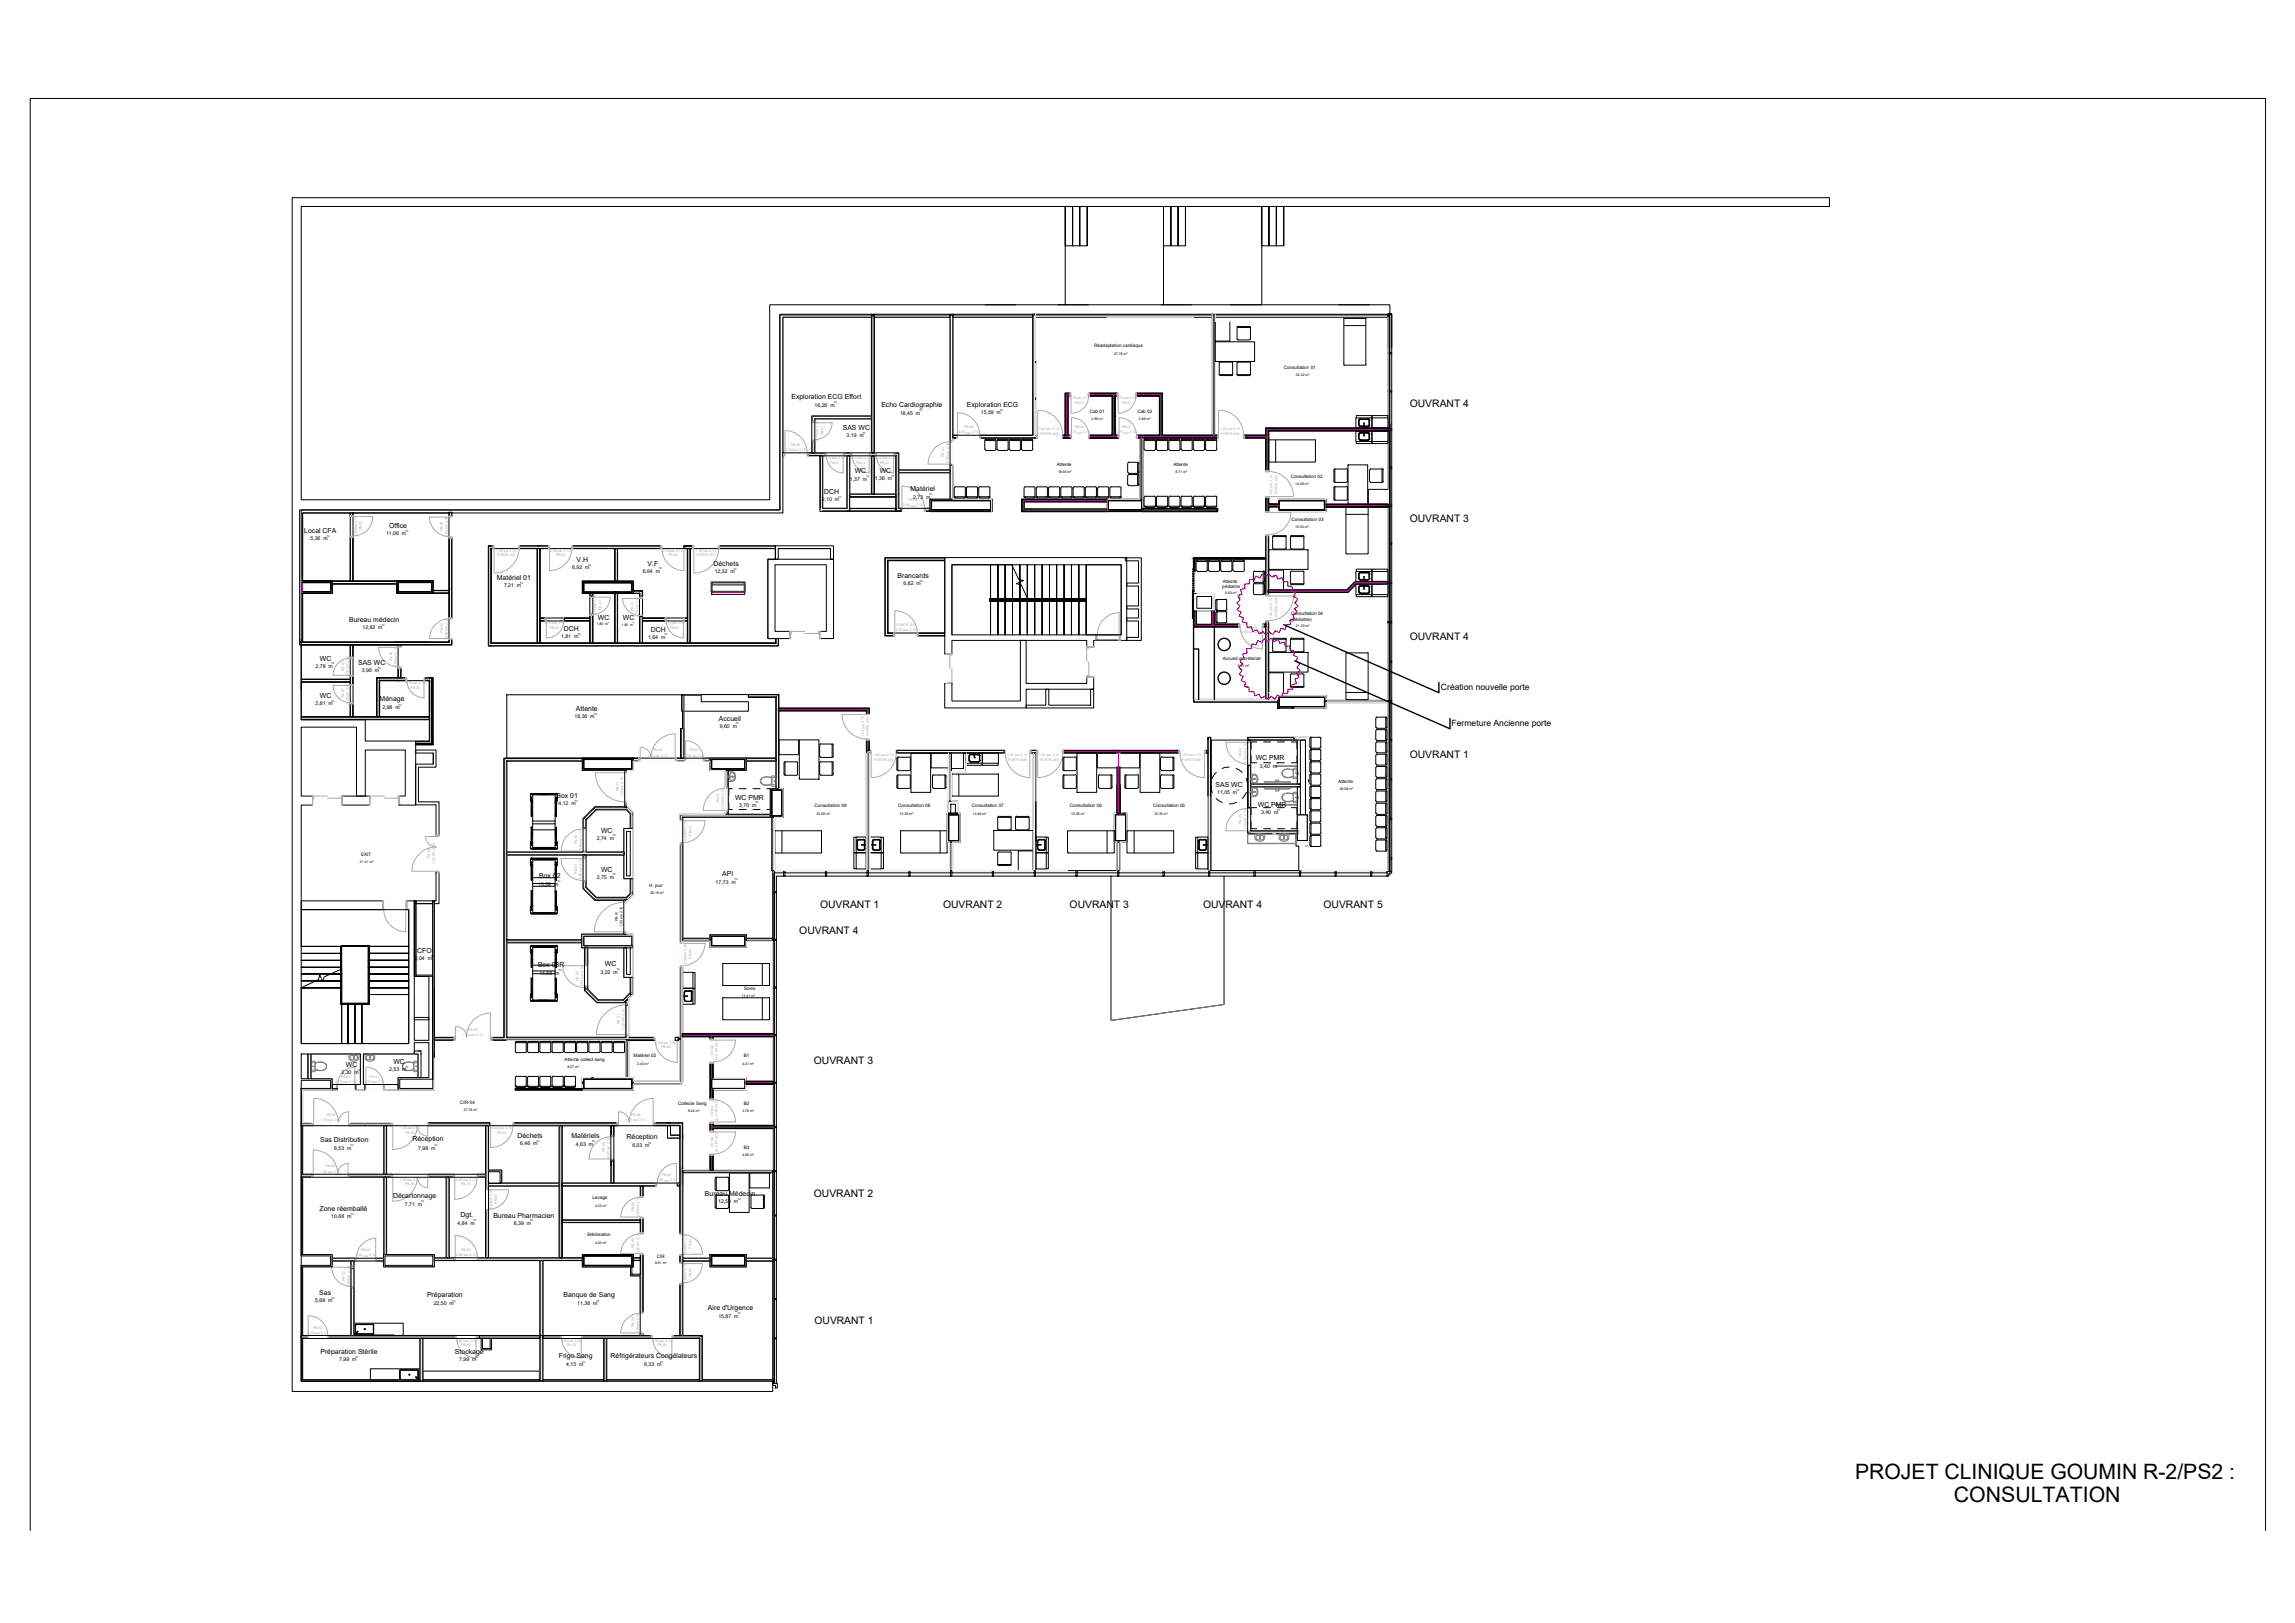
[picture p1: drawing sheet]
<svg xmlns="http://www.w3.org/2000/svg" width="420mm" height="297mm" viewBox="0 0 420 297" stroke-linecap="round" stroke-linejoin="round" font-family="sans-serif">
<defs><g id="words">
<g font-size="3.9">
<text x="339.6" y="270.6">PROJET CLINIQUE GOUMIN R-2/PS2 :</text>
<text x="357.7" y="274.8">CONSULTATION</text>
</g>
<g font-size="1.9">
<text x="258.1" y="74.5">OUVRANT 4</text>
<text x="258.1" y="95.4">OUVRANT 3</text>
<text x="258.1" y="117.2">OUVRANT 4</text>
<text x="258.1" y="138.8">OUVRANT 1</text>
<text x="150.1" y="166.1">OUVRANT 1</text>
<text x="172.7" y="166.1">OUVRANT 2</text>
<text x="195.8" y="166.1">OUVRANT 3</text>
<text x="220.2" y="166.1">OUVRANT 4</text>
<text x="242.3" y="166.1">OUVRANT 5</text>
<text x="146.3" y="170.9">OUVRANT 4</text>
<text x="149" y="194.7">OUVRANT 3</text>
<text x="149" y="219.1">OUVRANT 2</text>
<text x="149.1" y="242.3">OUVRANT 1</text>
</g>
<g font-size="1.6">
<text x="263.8" y="126.2">Création nouvelle porte</text>
<text x="265.8" y="132.8">Fermeture Ancienne porte</text>
</g>
<g font-size="1.3">
<text x="144.9" y="73">Exploration ECG Effort</text>
<text x="161.4" y="74.5">Echo Cardiographie</text>
<text x="177" y="74.4">Exploration ECG</text>
<text x="154.3" y="78.6">SAS WC</text>
<text x="156.5" y="86.6">WC</text>
<text x="161.1" y="86.5">WC</text>
<text x="166.7" y="89.9">Matériel</text>
<text x="150.9" y="90.4">DCH</text>
<text x="55.7" y="97.6">Local CFA</text>
<text x="71.2" y="96.6">Office</text>
<text x="91" y="106.1">Matériel 01</text>
<text x="105.6" y="102.9">V.H</text>
<text x="118.6" y="103.5">V.F</text>
<text x="130.6" y="103.6">Déchets</text>
<text x="164.3" y="105.7">Brancards</text>
<text x="63.9" y="113.8">Bureau médecin</text>
<text x="109.5" y="113.5">WC</text>
<text x="114" y="113.5">WC</text>
<text x="103.2" y="115.5">DCH</text>
<text x="119.2" y="115.6">DCH</text>
<text x="58.6" y="120.9">WC</text>
<text x="65.6" y="121.7">SAS WC</text>
<text x="58.6" y="127.7">WC</text>
<text x="69.5" y="128.4">Ménage</text>
<text x="105.4" y="130.1">Attente</text>
<text x="131.6" y="131.9">Accueil</text>
<text x="229.9" y="139.1">WC PMR</text>
<text x="101.9" y="146.1">Box 01</text>
<text x="134.6" y="146.4">WC PMR</text>
<text x="222.5" y="144">SAS WC</text>
<text x="230.3" y="147.7">WC PMR</text>
<text x="110.1" y="152.4">WC</text>
<text x="98.7" y="160.8">Box 02</text>
<text x="110.1" y="159.5">WC</text>
<text x="132.2" y="160.4">API</text>
<text x="76.4" y="174.4">CFO</text>
<text x="98.5" y="177">Box 03R</text>
<text x="110.7" y="176.9">WC</text>
<text x="63.3" y="195.2">WC</text>
<text x="72" y="194.8">WC</text>
<text x="58.6" y="209">Sas Distribution</text>
<text x="75.5" y="208.9">Réception</text>
<text x="94.7" y="208.3">Déchets</text>
<text x="104.6" y="208.4">Matériels</text>
<text x="114.7" y="208.5">Réception</text>
<text x="58.5" y="221.7">Zone réemballé</text>
<text x="72" y="219.2">Décartonnage</text>
<text x="129.1" y="218.8">Bureau Médecin</text>
<text x="84.3" y="222.7">Dgt.</text>
<text x="90.3" y="222.8">Bureau Pharmacien</text>
<text x="58.4" y="237">Sas</text>
<text x="78.2" y="237.4">Préparation</text>
<text x="103.2" y="237.4">Banque de Sang</text>
<text x="129.6" y="239.7">Aire d'Urgence</text>
<text x="58.7" y="247.7">Préparation Stérile</text>
<text x="83.3" y="247.7">Stockage</text>
<text x="102.3" y="248.6">Frigo Sang</text>
<text x="111.8" y="248.6">Réfrigérateurs Congélateurs</text>
</g>
<g font-size=".9">
<text x="149.1" y="74.5">16,26 m</text>
<text x="164.8" y="75.9">18,45 m</text>
<text x="179.6" y="75.8">15,59 m</text>
<text x="155" y="80">3,19 m</text>
<text x="155.6" y="88">1,37 m</text>
<text x="160.2" y="87.8">1,36 m</text>
<text x="150.5" y="91.7">2,10 m</text>
<text x="167.2" y="91.3">2,72 m</text>
<text x="56.8" y="98.9">5,36 m</text>
<text x="70.7" y="98">11,06 m</text>
<text x="92.3" y="107.5">7,21 m</text>
<text x="104.8" y="104.2">6,92 m</text>
<text x="117.7" y="104.8">6,64 m</text>
<text x="130.8" y="104.9">12,32 m</text>
<text x="165.4" y="107.1">6,82 m</text>
<text x="66.4" y="115.2">12,82 m</text>
<text x="102.7" y="116.8">1,81 m</text>
<text x="118.6" y="117">1,64 m</text>
<text x="57.8" y="122.2">2,78 m</text>
<text x="66.2" y="123">3,96 m</text>
<text x="57.8" y="129.1">2,81 m</text>
<text x="70" y="129.8">2,98 m</text>
<text x="105.2" y="131.4">18,36 m</text>
<text x="131.8" y="133.2">9,60 m</text>
<text x="230.7" y="140.5">3,40 m</text>
<text x="101.7" y="147.4">14,12 m</text>
<text x="135.3" y="147.7">3,70 m</text>
<text x="222.8" y="145.4">11,05 m</text>
<text x="230.9" y="149">3,40 m</text>
<text x="109.2" y="153.7">2,74 m</text>
<text x="109.2" y="160.9">2,75 m</text>
<text x="131" y="161.7">17,73 m</text>
<text x="98.5" y="162.1">13,09 m</text>
<text x="75.9" y="175.8">2,04 m</text>
<text x="98.7" y="178.4">14,68 m</text>
<text x="109.9" y="178.2">3,22 m</text>
<text x="62.5" y="196.6">2,30 m</text>
<text x="71.3" y="196.1">2,53 m</text>
<text x="95.2" y="209.6">6,46 m</text>
<text x="105.4" y="209.7">4,63 m</text>
<text x="61.2" y="210.4">6,53 m</text>
<text x="76.6" y="210.4">7,98 m</text>
<text x="115.8" y="210">6,03 m</text>
<text x="74.1" y="220.7">7,71 m</text>
<text x="131.5" y="220.2">12,53 m</text>
<text x="60.6" y="223">10,68 m</text>
<text x="83.8" y="224.2">4,84 m</text>
<text x="94.1" y="224.2">8,39 m</text>
<text x="57.7" y="238.4">5,68 m</text>
<text x="79.4" y="238.9">22,50 m</text>
<text x="105.7" y="238.9">11,36 m</text>
<text x="131.5" y="241.2">15,87 m</text>
<text x="62.1" y="249.2">7,99 m</text>
<text x="84.1" y="249.2">7,99 m</text>
<text x="103.7" y="250.1">4,15 m</text>
<text x="117.9" y="250.1">6,33 m</text>
</g>
<g font-size=".8">
<text x="200.3" y="63.6">Réadaptation cardiaque</text>
<text x="235" y="67.6">Consultation 01</text>
<text x="199.5" y="75.6">Cab 01</text>
<text x="208.2" y="75.6">Cab 02</text>
<text x="193.5" y="85.2">Attente</text>
<text x="214.8" y="85.2">Attente</text>
<text x="236.3" y="87.4">Consultation 02</text>
<text x="236.5" y="95.4">Consultation 03</text>
<text x="223.8" y="107.6">pédiatrie</text>
<text x="223.9" y="106.7">Attente</text>
<text x="236.3" y="113.6">(pédiatrie)</text>
<text x="236.4" y="112.6">Consultation 04</text>
<text x="223.9" y="120.8">Accueil secrétariat</text>
<text x="245" y="143.3">Attente</text>
<text x="149.1" y="147.8">Consultation 09</text>
<text x="164.5" y="147.8">Consultation 08</text>
<text x="177.9" y="147.8">Consultation 07</text>
<text x="195.9" y="147.8">Consultation 06</text>
<text x="211.1" y="147.8">Consultation 05</text>
<text x="66.1" y="156.7">EXIT</text>
<text x="118.9" y="162.3">H. jour</text>
<text x="136.2" y="181.1">Soins</text>
<text x="103.4" y="194.2">Attente collect sang</text>
<text x="116" y="193.5">Matériel 02</text>
<text x="136.2" y="193.5">B1</text>
<text x="84.3" y="202.1">CIR-04</text>
<text x="124.1" y="202.2">Collecte Sang</text>
<text x="136.2" y="202.3">B2</text>
<text x="136.2" y="210.2">B3</text>
<text x="108.4" y="219.4">Lavage</text>
<text x="107.5" y="226.3">Stérilisation</text>
<text x="120.3" y="230.2">CIR</text>
</g>
<g font-size=".6">
<text x="203.9" y="65">27.76 m²</text>
<text x="237.3" y="68.9">32.32 m²</text>
<text x="152.8" y="73.5" transform="rotate(90 152.8 73.5)">2</text>
<text x="168.4" y="74.9" transform="rotate(90 168.4 74.9)">2</text>
<text x="183.2" y="74.9" transform="rotate(90 183.2 74.9)">2</text>
<text x="199.8" y="76.9">2.86 m²</text>
<text x="208.5" y="76.9">2.86 m²</text>
<text x="158" y="79" transform="rotate(90 158 79)">2</text>
<text x="158.7" y="87" transform="rotate(90 158.7 87)">2</text>
<text x="163.3" y="86.9" transform="rotate(90 163.3 86.9)">2</text>
<text x="193.7" y="86.6">18.93 m²</text>
<text x="215.2" y="86.6">8.71 m²</text>
<text x="237.1" y="88.7">14.09 m²</text>
<text x="153.5" y="90.7" transform="rotate(90 153.5 90.7)">2</text>
<text x="170.2" y="90.2" transform="rotate(90 170.2 90.2)">2</text>
<text x="59.9" y="97.9" transform="rotate(90 59.9 97.9)">2</text>
<text x="74.3" y="97" transform="rotate(90 74.3 97)">2</text>
<text x="237.1" y="96.7">15.52 m²</text>
<text x="95.3" y="106.5" transform="rotate(90 95.3 106.5)">2</text>
<text x="107.8" y="103.2" transform="rotate(90 107.8 103.2)">2</text>
<text x="120.7" y="103.8" transform="rotate(90 120.7 103.8)">2</text>
<text x="134.4" y="103.9" transform="rotate(90 134.4 103.9)">2</text>
<text x="168.4" y="106.1" transform="rotate(90 168.4 106.1)">2</text>
<text x="224.3" y="108.7">6.63 m²</text>
<text x="70" y="114.2" transform="rotate(90 70 114.2)">2</text>
<text x="105.8" y="115.8" transform="rotate(90 105.8 115.8)">2</text>
<text x="109.2" y="114.5">1,80 m</text>
<text x="113.8" y="114.5">1,80 m</text>
<text x="121.7" y="115.9" transform="rotate(90 121.7 115.9)">2</text>
<text x="237.3" y="114.7">21.33 m²</text>
<text x="60.8" y="121.2" transform="rotate(90 60.8 121.2)">2</text>
<text x="69.2" y="122" transform="rotate(90 69.2 122)">2</text>
<text x="226.6" y="122">8.61 m²</text>
<text x="60.8" y="128.1" transform="rotate(90 60.8 128.1)">2</text>
<text x="73" y="128.8" transform="rotate(90 73 128.8)">2</text>
<text x="108.8" y="130.4" transform="rotate(90 108.8 130.4)">2</text>
<text x="134.8" y="132.2" transform="rotate(90 134.8 132.2)">2</text>
<text x="233.7" y="139.5" transform="rotate(90 233.7 139.5)">2</text>
<text x="105.3" y="146.4" transform="rotate(90 105.3 146.4)">2</text>
<text x="138.4" y="146.7" transform="rotate(90 138.4 146.7)">2</text>
<text x="149.5" y="149.1">23.28 m²</text>
<text x="164.7" y="149.1">15.38 m²</text>
<text x="178.1" y="149.1">14.84 m²</text>
<text x="196.1" y="149.1">15.59 m²</text>
<text x="211.3" y="149.1">16.76 m²</text>
<text x="226.4" y="144.3" transform="rotate(90 226.4 144.3)">2</text>
<text x="233.9" y="148" transform="rotate(90 233.9 148)">2</text>
<text x="245.3" y="144.6">28.08 m²</text>
<text x="112.3" y="152.7" transform="rotate(90 112.3 152.7)">2</text>
<text x="65.9" y="158">21.41 m²</text>
<text x="102.1" y="161.1" transform="rotate(90 102.1 161.1)">2</text>
<text x="112.3" y="159.8" transform="rotate(90 112.3 159.8)">2</text>
<text x="134.6" y="160.7" transform="rotate(90 134.6 160.7)">2</text>
<text x="119.1" y="163.7">26.16 m²</text>
<text x="113.1" y="168.6" transform="rotate(-90 113.1 168.6)">PB-01</text>
<text x="113.9" y="169.7" transform="rotate(-90 113.9 169.7)">1,20 par 2,10</text>
<text x="79" y="174.7" transform="rotate(90 79 174.7)">2</text>
<text x="102.4" y="177.4" transform="rotate(90 102.4 177.4)">2</text>
<text x="113" y="177.2" transform="rotate(90 113 177.2)">2</text>
<text x="135.8" y="182.4">13.41 m²</text>
<text x="65.5" y="195.6" transform="rotate(90 65.5 195.6)">2</text>
<text x="74.3" y="195.1" transform="rotate(90 74.3 195.1)">2</text>
<text x="103.9" y="195.5">8.07 m²</text>
<text x="116.7" y="194.8">3.43 m²</text>
<text x="135.9" y="194.8">4.21 m²</text>
<text x="84.9" y="203.4">27.78 m²</text>
<text x="126" y="203.6">6.04 m²</text>
<text x="135.9" y="203.6">3.76 m²</text>
<text x="64.2" y="209.4" transform="rotate(90 64.2 209.4)">2</text>
<text x="79.6" y="209.4" transform="rotate(90 79.6 209.4)">2</text>
<text x="98.3" y="208.6" transform="rotate(90 98.3 208.6)">2</text>
<text x="108.4" y="208.7" transform="rotate(90 108.4 208.7)">2</text>
<text x="118.8" y="208.9" transform="rotate(90 118.8 208.9)">2</text>
<text x="135.9" y="211.5">4.06 m²</text>
<text x="64.3" y="222" transform="rotate(90 64.3 222)">2</text>
<text x="77.2" y="219.7" transform="rotate(90 77.2 219.7)">2</text>
<text x="109" y="220.8">4.33 m²</text>
<text x="135.1" y="219.2" transform="rotate(90 135.1 219.2)">2</text>
<text x="86.8" y="223.2" transform="rotate(90 86.8 223.2)">2</text>
<text x="97.1" y="223.2" transform="rotate(90 97.1 223.2)">2</text>
<text x="109" y="227.6">4.20 m²</text>
<text x="119.9" y="231.4">8.91 m²</text>
<text x="60.7" y="237.3" transform="rotate(90 60.7 237.3)">2</text>
<text x="82.9" y="237.9" transform="rotate(90 82.9 237.9)">2</text>
<text x="109.3" y="237.9" transform="rotate(90 109.3 237.9)">2</text>
<text x="135.1" y="240.2" transform="rotate(90 135.1 240.2)">2</text>
<text x="65.1" y="248.1" transform="rotate(90 65.1 248.1)">2</text>
<text x="87.1" y="248.1" transform="rotate(90 87.1 248.1)">2</text>
<text x="106.7" y="249.1" transform="rotate(90 106.7 249.1)">2</text>
<text x="120.9" y="249.1" transform="rotate(90 120.9 249.1)">2</text>
</g>
<g font-size=".6" fill="#aaa">
<text x="195.8" y="73.1">0,70 par 2,10</text>
<text x="204.5" y="73.1">0,70 par 2,10</text>
<text x="143.9" y="82.6">0,90 par 2,10</text>
<text x="149.8" y="80.7" transform="rotate(-90 149.8 80.7)">0,70par 2,10</text>
<text x="150.7" y="79.7" transform="rotate(-90 150.7 79.7)">PB-01</text>
<text x="172.8" y="83.6" transform="rotate(-90 172.8 83.6)">PB-03</text>
<text x="175.5" y="79.3">0,90 par 2,10</text>
<text x="190.2" y="78.7">1,00 par 2,10</text>
<text x="190.4" y="79.6">PORTE-046</text>
<text x="195.9" y="79.3">0,70 par 2,10</text>
<text x="204.4" y="79.3">0,70 par 2,10</text>
<text x="223.3" y="78.7">1,00 par 2,10</text>
<text x="151" y="84">0,70 par 2,10</text>
<text x="155.7" y="84">0,70 par 2,10</text>
<text x="156.7" y="84.9">PB-01</text>
<text x="160.2" y="84">0,70 par 2,10</text>
<text x="161.1" y="84.9">PB-01</text>
<text x="173.7" y="84.7" transform="rotate(-90 173.7 84.7)">0,90par 2,10</text>
<text x="165.3" y="92.7">0,90 par 2,10</text>
<text x="166.3" y="91.8">PB-03</text>
<text x="65.3" y="98.1" transform="rotate(-90 65.3 98.1)">0,80par 2,10</text>
<text x="66.2" y="97.1" transform="rotate(-90 66.2 97.1)">PB-02</text>
<text x="81.1" y="97.2" transform="rotate(-90 81.1 97.2)">PB-02</text>
<text x="82" y="98.2" transform="rotate(-90 82 98.2)">0,80 par 2,10</text>
<text x="90.8" y="101">1,00 par 2,10</text>
<text x="91" y="101.8">PORTE-031</text>
<text x="100.8" y="101">0,90 par 2,10</text>
<text x="121.4" y="101">0,90 par 2,10</text>
<text x="127.4" y="101">1,00 par 2,10</text>
<text x="127.5" y="101.8">PORTE-057</text>
<text x="109.2" y="112.6" transform="rotate(-90 109.2 112.6)">0,70par 2,10</text>
<text x="110.1" y="111.6" transform="rotate(-90 110.1 111.6)">PB-01</text>
<text x="116" y="111.8" transform="rotate(-90 116 111.8)">PB-01</text>
<text x="116.9" y="112.9" transform="rotate(-90 116.9 112.9)">0,70 par 2,10</text>
<text x="232.9" y="113.2" transform="rotate(-90 232.9 113.2)">1,00 par 2,10</text>
<text x="81.1" y="115.8" transform="rotate(-90 81.1 115.8)">PB-02</text>
<text x="82" y="116.8" transform="rotate(-90 82 116.8)">0,80par 2,10</text>
<text x="99.7" y="114.2">0,70 par 2,10</text>
<text x="121.7" y="114.2">0,70 par 2,10</text>
<text x="164" y="115.6">0,90 par 2,10</text>
<text x="164.2" y="114.6">PORTE-053</text>
<text x="227.3" y="115.9">0,90 par 2,10</text>
<text x="228.3" y="115">PB-03</text>
<text x="63" y="122.8" transform="rotate(-90 63 122.8)">PB-01</text>
<text x="63.9" y="123.8" transform="rotate(-90 63.9 123.8)">0,70par 2,10</text>
<text x="71.8" y="121" transform="rotate(-90 71.8 121)">PB-02</text>
<text x="72.6" y="122" transform="rotate(-90 72.6 122)">0,80par 2,10</text>
<text x="74.2" y="125.2">0,70 par 2,10</text>
<text x="63" y="127.8" transform="rotate(-90 63 127.8)">PB-01</text>
<text x="63.9" y="128.8" transform="rotate(-90 63.9 128.8)">0,70par 2,10</text>
<text x="75.2" y="126">PB-01</text>
<text x="119.5" y="137.5">PB-06</text>
<text x="126.2" y="137.5">PB-01</text>
<text x="159" y="134.7" transform="rotate(-90 159 134.7)">PORTE-045</text>
<text x="118.5" y="138.5">1,50 par 2,10</text>
<text x="125.3" y="138.5">0,70 par2,10</text>
<text x="159.9" y="138.4">1,00 par 2,10</text>
<text x="160" y="139.3">PORTE-045</text>
<text x="184.4" y="138.4">1,00 par 2,10</text>
<text x="184.6" y="139.3">PORTE-046</text>
<text x="190.2" y="138.4">1,00 par 2,10</text>
<text x="190.4" y="139.3">PORTE-046</text>
<text x="216.2" y="138.4">1,00 par 2,10</text>
<text x="216.4" y="139.3">PORTE-046</text>
<text x="227.3" y="138.6" transform="rotate(-90 227.3 138.6)">PB-03</text>
<text x="228.2" y="139.6" transform="rotate(-90 228.2 139.6)">0,90 par 2,10</text>
<text x="113.3" y="144.9" transform="rotate(-90 113.3 144.9)">PB-01</text>
<text x="114.1" y="145.9" transform="rotate(-90 114.1 145.9)">1,20 par 2,10</text>
<text x="131.7" y="147.1" transform="rotate(-90 131.7 147.1)">PB-03</text>
<text x="132.5" y="148.1" transform="rotate(-90 132.5 148.1)">0,90 par 2,10</text>
<text x="105.6" y="154.5" transform="rotate(-90 105.6 154.5)">PB-03</text>
<text x="106.5" y="155.5" transform="rotate(-90 106.5 155.5)">0,90par 2,10</text>
<text x="125.7" y="154" transform="rotate(-90 125.7 154)">0,90par 2,10</text>
<text x="126.6" y="152.9" transform="rotate(-90 126.6 152.9)">PB-03</text>
<text x="227.3" y="150.8" transform="rotate(-90 227.3 150.8)">PB-03</text>
<text x="228.2" y="151.8" transform="rotate(-90 228.2 151.8)">0,90par 2,10</text>
<text x="78.7" y="157" transform="rotate(-90 78.7 157)">PB-06</text>
<text x="79.6" y="158.1" transform="rotate(-90 79.6 158.1)">1,50 par 2,10</text>
<text x="105.6" y="159.9" transform="rotate(-90 105.6 159.9)">PB-03</text>
<text x="106.5" y="160.9" transform="rotate(-90 106.5 160.9)">0,90 par 2,10</text>
<text x="105.9" y="179.5" transform="rotate(-90 105.9 179.5)">PB-03</text>
<text x="125.7" y="176.5" transform="rotate(-90 125.7 176.5)">0,90par 2,10</text>
<text x="126.6" y="175.5" transform="rotate(-90 126.6 175.5)">PB-03</text>
<text x="106.8" y="180.5" transform="rotate(-90 106.8 180.5)">0,90par 2,10</text>
<text x="84.7" y="189.6">1,50 par 2,10</text>
<text x="85.7" y="188.6">PB-06</text>
<text x="113.5" y="187.4" transform="rotate(-90 113.5 187.4)">PB-01</text>
<text x="114.3" y="188.5" transform="rotate(-90 114.3 188.5)">1,20 par 2,10</text>
<text x="120.1" y="191">0,90 par 2,10</text>
<text x="130.1" y="191.3" transform="rotate(90 130.1 191.3)">PB-03</text>
<text x="131" y="190.4" transform="rotate(90 131 190.4)">0,90 par 2,10</text>
<text x="62.5" y="197.2">PB-01</text>
<text x="67.7" y="197.2">PB-01</text>
<text x="61.5" y="198.2">0,70 par 2,10</text>
<text x="66.7" y="198.2">0,70 par 2,10</text>
<text x="130.1" y="202.5" transform="rotate(90 130.1 202.5)">PB-03</text>
<text x="131" y="201.5" transform="rotate(90 131 201.5)">0,90 par 2,10</text>
<text x="58.7" y="205.2">1,50 par 2,10</text>
<text x="59.7" y="204.2">PB-06</text>
<text x="73.2" y="206.6">1,50 par 2,10</text>
<text x="74.2" y="207.5">PB-06</text>
<text x="90" y="206.6">0,90 par 2,10</text>
<text x="114.5" y="205.2">1,50 par 2,10</text>
<text x="115.5" y="204.2">PB-06</text>
<text x="130.1" y="208.1" transform="rotate(90 130.1 208.1)">PB-03</text>
<text x="131" y="207.2" transform="rotate(90 131 207.2)">0,90 par 2,10</text>
<text x="58.7" y="214.6">1,50 par 2,10</text>
<text x="59.6" y="213.6">PB-06</text>
<text x="110.7" y="210.8" transform="rotate(-90 110.7 210.8)">PB-03</text>
<text x="111.6" y="211.9" transform="rotate(-90 111.6 211.9)">0,90par 2,10</text>
<text x="121.1" y="215.3">PB-02</text>
<text x="73.2" y="216.1">1,50 par 2,10</text>
<text x="74.2" y="216.9">PB-06</text>
<text x="83.5" y="216.1">0,90 par2,10</text>
<text x="84.4" y="216.9">PB-03</text>
<text x="90.1" y="221.3" transform="rotate(-90 90.1 221.3)">0,80par 2,10</text>
<text x="91" y="220.3" transform="rotate(-90 91 220.3)">PB-02</text>
<text x="116.1" y="221.7" transform="rotate(-90 116.1 221.7)">PB-02</text>
<text x="120.3" y="216.2">0,80 par 2,10</text>
<text x="117" y="222.7" transform="rotate(-90 117 222.7)">0,80 par 2,10</text>
<text x="65.1" y="229.9">0,80 par 2,10</text>
<text x="83.5" y="229.9">0,90 par 2,10</text>
<text x="116.1" y="228.4" transform="rotate(-90 116.1 228.4)">PB-02</text>
<text x="117" y="229.4" transform="rotate(-90 117 229.4)">0,80par 2,10</text>
<text x="125.7" y="229.6" transform="rotate(-90 125.7 229.6)">0,80 par 2,10</text>
<text x="126.6" y="233.8" transform="rotate(-90 126.6 233.8)">PB-02</text>
<text x="126.6" y="228.5" transform="rotate(-90 126.6 228.5)">PB-02</text>
<text x="63.1" y="234.5" transform="rotate(-90 63.1 234.5)">PB-02</text>
<text x="64" y="235.5" transform="rotate(-90 64 235.5)">0,80par 2,10</text>
<text x="125.7" y="234.8" transform="rotate(-90 125.7 234.8)">0,80par 2,10</text>
<text x="56.4" y="244.1">0,80 par 2,10</text>
<text x="57.3" y="243.1">PB-02</text>
<text x="83.5" y="245.6">0,80 par 2,10</text>
<text x="102.8" y="245.6">0,80 par 2,10</text>
<text x="116.1" y="242.9" transform="rotate(-90 116.1 242.9)">PB-02</text>
<text x="117" y="244" transform="rotate(-90 117 244)">0,80 par 2,10</text>
<text x="119.4" y="245.6">0,80par 2,10</text>
<text x="84.4" y="246.4">PB-02</text>
<text x="103.7" y="246.4">PB-02</text>
<text x="120.3" y="246.4">PB-02</text>
</g>
<g font-size=".4">
<text x="111.3" y="113.8" transform="rotate(90 111.3 113.8)">2</text>
<text x="115.9" y="113.8" transform="rotate(90 115.9 113.8)">2</text>
</g>
</g></defs>
<!-- layer: PDF_Nouveau_01_SUELOS -->
<path d="M99.3 113.6h.2zM108.2 109h.1M200.6 117.2h4.1M125 133.3v-3.1v3.1M125 127.2h3.4M254.5 159.8v.2h-.2M203.4 160.3v26.5l20.7-3v-23.5M140.9 214.7h.1" fill="none" stroke="#000" stroke-width=".18"/>
<g fill="none" stroke="#000" stroke-width=".18">
<path d="M159.5 58.1v-.6v.6h-16.2v35.8h-87.9v12.4h5.4h-5.4M159.5 57.6h.6v25.3h.2v.5h-.2v7.1h3.9v.5h-8.4v-.5h3.9v-7.1h-.2v-.5h.2zM159.6 57.6v25.3h.4v-25.3M159.6 57.5v.6M160 57.5v.6M160.1 57.5v.6v-.6M160.1 58.1h13.8M173.9 58.1v-.6v.6M173.9 57.6h.5v23.1h-.5zM174 57.5v23.2M174.4 57.5v23.2M174.4 57.5v.6v-.6"/>
<path d="M189 57.5v.6h-14.6M189.1 57.5l-.1 22.2h-9.5v.5h10.3M189.6 58.1h32.3M221.9 57.5v22.2M222 57.5v22.2M222.4 57.5v22.2M222.5 58.1h31.6v-.6h-111.3v35.8h-88v24.2h.6v-8.9h5.4M148.6 76.1h10.9v.6h-10.3v.5h-.6zM148.7 76.2h10.8M149.1 76.6v.6M149.1 76.2h-.4v1M149.2 76.6h10.3"/>
<path d="M174.4 79.7h.7M179.5 79.7h9.6v-22.2h.5v22.2h.2M189.6 66.6v13.1h.2M189.6 66.5v-.4v.4M254.1 78.3v.6M64.1 93.9h.5v.4h-.5zM64.1 98.3h.5v8h14.7h-6.6v2.3h.2h-.2v-1.7h-11.9v-.6h3.3zM64.2 98.3v8h.4v-8M64.2 93.9v.4M64.6 93.9v.4M82.2 98.5h.5v14.6h-.5v-4.5h-2.9v-.5h2.9zM82.2 93.8h.5v.7h-.5z"/>
<path d="M82.3 93.8v.7M82.3 98.5v14.6M82.7 93.8v.7M82.7 98.5v14.6M89.5 99.9h.4h-.4v18.3h.4h-.4M89.9 99.9h.4M95.1 99.9h5.3M104.8 99.9h16.2M125.2 99.9h1.6h-1.6v.5h.6v12.7h-.5v.6h.5v4h-8.2v-4h4.2v-.6h-4.2v-.3h-.5v4.9h-4v-9.1h2.8v-2.2v2.2M125.4 99.9v.5M126.8 99.9v.5h-.4v17.3h15.6v-.8h.5v1.3h-53.1v-18.3h.9v.5h-.4v17.3h8.4v-17.3h-3.2v-.5h5.3v.5h-1.5v17.3h9.1v-4h-4.7v-.6h4.7v-.5h.5v5.1h4.1v-9.1h-6h9.3v-.2M131.7 99.9h10.3v.5h-10.3z"/>
<path d="M131.7 99.9h10.3M141.9 99.9h10.7v2.4h-.6v-1.9h-9.5v1.9h-.6zM143.3 82.9h.2v.5h-.2zM143.3 83h.2M143.3 83.3h.2M147.9 83h3.2M147.9 83.3h3.2M148.7 80.7v2.2h.4v-2.2M148.7 82.9h.4M150.1 93.6v-10.2h-2.2v-.5h.7v-2.2h.6v2.2h1.9v.5h-.5v9.6h4.5v-9.6h-.5v-.5h1.2v.5h-.2v10.2h-5.4M150.2 93.1v-9.7h.4v9.7M150.2 83.4h.4"/>
<path d="M150.6 93.5h4.9M150.6 93.1h4.5M154.6 83h1.2M154.6 83.3h1.2M155.1 83.4h.4h-.4v9.7M155.5 83.4v10.1h-.4M155.6 93h8.4v.6h-8.4zM155.6 93.1h8.4M155.6 93.5h8.4M155.6 90.5h8.4M155.6 90.9h8.4M159.3 83h1"/>
<path d="M159.3 83.3h1M159.6 83.4h.4v7.1h-.4zM159.6 90.5h.4M159.6 82.9h.4M159.6 83.4h.4M163.8 83h.7v10M163.8 83.3h.2M164.1 83.3v10.2M164.1 93.1v.4l.9 .1h-1v-10.2h-.2v-.5h.7v3.1h9.4v-.9h.5v6.3h7.2v2.2h-11.3v-2.2h3.6v-4.9h-9.4v6.5h.5v.5M164.1 83h.4M164.5 93.1h.5M164.5 86h9.4v.5h-9.4z"/>
<path d="M164.5 86v.5M169.4 93.5h.9M169.4 93.1h.9M169.4 93h.9v.6h-.9zM170.3 91.6v-.2h11.3v.2M170.3 93.3v.3h11.3M170.3 91.4v2.2M170.5 93.3h10.9h-10.9M170.5 91.6v1.7v-1.7M173.9 86v.5M174 85.1v6.3h.4v-6.3M174 91.4h.4"/>
<path d="M174.4 80.1l.7 .1h-.7v-.5h.7v.4M179.5 80.1h10.3M181.4 91.6h-10.9h10.9M181.4 93.3v-1.7v1.7M181.6 91.4v2.2h-.2M202.6 91.4h6.6v1.9M202.6 91.6v2h6.6h-6.6v-.3M202.9 93.3h6.1h-6.1M202.9 91.6v1.7v-1.7M208.2 80.2h.5v11.2h.5v-11.2h13.7M208.8 80.1v11.3M209 91.6h-6.1h6.1"/>
<path d="M209 93.3v-1.7v1.7M209.2 80.1v11.3M209.2 91.6v-.2h-6.6v2.2M209.2 91.4v2.2h-.2M227.8 80.2h3.9M231.7 98v10.9M231.8 98v10.9M232.2 98v10h14.4l1.5-1.5h6M232.3 98v9.9h14.2l1.6-1.5M233.9 92.8v.8h8.9M233.9 91.4v.8zM233.9 91.4h8.9v.2"/>
<path d="M233.9 92.8v.8M234.2 93.3h8.3h-8.3M234.2 91.6v1.7v-1.7M234.2 91.4h8.3M242.5 91.6h-8.3h8.3M242.5 93.3v-1.7v1.7M242.8 92.8v.8v-.3v.3h-8.9v-.3M242.8 92.3v-.9v1.9M254.1 92.3v.5M54.8 117.6h27.5M54.8 118v-.5h27.4v-.5h.5v1.1h-9.3v.2h-.5v-.2h-8.3v2.2h-.5v-2.2l-9.3-.1h27.9v-.4v.4M55.4 108.3h5.2h-5.2"/>
<path d="M60.6 106.6h-5.2h5.2M60.6 108.3v-1.7v1.7M60.8 106.4h11.9v.4h-11.9M60.8 106.6v-.3v2.3h-.2M60.8 106.3v2.3h-5.4M64.2 118.1h.4M64.2 106.3h.4M72.7 106.3v.5M72.7 108.6h6.6M72.9 118.3v-.2h.4v.2M72.9 106.6v1.7v-1.7M72.9 108.3h6.1h-6.1"/>
<path d="M72.9 118.1h.4M79 106.6h-6.1h6.1M79 108.3v-1.7v1.7M79.3 108.1h2.9v.4h-2.9M79.3 106.6v-.3v2.3h-.3M79.3 106.3v2.3h-6.4M82.2 108.1v.4M82.3 117v.5M82.7 117v.6M89.9 100.4v17.4M89.9 117.8h52.2M89.9 100.4h.4"/>
<path d="M95.1 100.4h5.3M98.4 100.4h.4v17.3h-.4zM98.4 117.7h.4M98.4 100.4h.4M98.9 113.2l.9-.1h-.9v.6h.9v-.5M98.9 113.6h.9M103.3 113.2h4.7v.4h-4.7M104.8 100.4h16.2M106.6 106.4h6v-6h-7.8v-.5h16.2v.5h-7.9v6h2.8M106.6 106.4v2.2zM106.6 106.7v-.3h9.3v.3M106.6 108.4v.2"/>
<path d="M106.9 106.7v1.7v-1.7M106.9 108.4h8.8zM108 108.6h.5v.5h-.5zM108 113.2v.4M108 112.6v5.1h.4v-5.1M108 117.7h.4M108 108.6v.5M108.4 108.6v.5M112.6 108.6h.4v9.1h-.4zM112.6 100.4h.4v6h-.4zM112.6 117.7h.4M112.6 100.4h.4"/>
<path d="M112.6 106.4h.4M112.6 108.6h.4M115.7 108.4v-1.7v1.7M115.7 106.7h-8.8h8.8M115.9 108.1h1.7v1.2h-.5v-.7h-1.2zM115.9 108.6h1.2M115.9 108.2h1.3M117.2 112.8v4.9h.4v-4.9M117.2 108.6v.7M117.2 117.7h.4M117.6 108.2h-.4h.4v1.1M117.6 113.2v.4"/>
<path d="M121.8 113.2h-4.2v.4h4.2M125.2 100.4h1.6M125.3 113.2h.5v.4h-.5M125.8 113.2v.4M125.9 100.4h.4v17.3h-.4zM125.9 117.7h.4M125.9 100.4h.4M131.7 100.4h10.3M142.1 116.9v.8M142.5 116.9v1.3h-52.6M142.5 117.8v.4M144.5 115.6h.1v1.3h-.1"/>
<path d="M144.6 116.9h-4v-14.6h12v14.6h-2.5M144.6 115.6h-2.7v-12.2h9.4v12.2h-1.2M150.2 115.6h-.1v1.3h.1M162 102.1h11v.5h-10.5v13.3h1.1v.5h-1.6zM162.1 102.1v.4v-.4h10.9M162.1 102.5v13.8h1.5M162.1 116.3h.4M162.5 102.5h10.5M162.5 102.6v13.3h1.1M168 115.9h5v.5h-5zM168 116.3h5M168 115.9h5"/>
<path d="M173 119.5v.2h1.3v-.2M199 118.4v-1.2h-24.7v2.5M199 118.3v.1h1.2v-.1M200.2 118.4v-1.2h.5v-1h-26.4v-12.8h31v12.8h-.2v1h1.2v-15.1h-33.3v17.6M206 102.1h2.9v15.1h-2.6v-.5h2.1v-3h-2.1v-.6h2.1v-1.7h-2.1v-.5h2.1v-3.6h-2.1v-.6h2.1v-4.1h-2.4zM218.5 108.6h3.8v3.2h-3.8zM219.1 109.2h2.7v2.1h-2.7zM231.7 113.8v.4M231.8 114.7v13.3h-13.2v.5h15.3M231.8 113.8v.5M232.2 113.8v14.2h1.7M232.3 113.8v14.2h1.6v.5h-15.4v-.5h13.2v-13.2"/>
<path d="M248.1 106.4h6M254.1 106.9h-5.9l-1.5 1.5h-14.5v.5M254.1 107h-5.9l-1.5 1.4h-14.4v.5M254.1 113.6v.5M55.1 131.3h23.5v.3h-23.5M55.1 124.4h9v.4h-9M55.1 124.3h9v-.5h.5v1.5h-.5v-.5h-9zM64.1 124.4v.4M64.2 120.3v-2.2h.4v2.2M64.2 128.8v2.4h.4v-2.4M64.2 123.8v1.5M64.2 131.2h.4"/>
<path d="M64.6 123.8v1.5M69 124.1h5.3M69.4 124.1h-.4v7.1M69.4 124.5h4.9M69.5 124.5l-.1 6.7h-.4h.4M72.9 122.2v1.8h.4v-1.8M72.9 124.6h.4M72.9 124h.4M76.1 136h2.9h-2.9v.3M76.1 135.7h2.6M76.1 136.1h3M77.8 124v.6h.8v6.6h-9.1v-6.6h4.8v-.6h-.9v-1.8h-.5v1.8h-4v7.2h-4.3v-2.4h-.5v2.4h-9v.5h23.5v3.9h-2.5v.6h3v-12.2h-1.3v.6"/>
<path d="M77.8 124.5h.8M77.8 124.1h.9M78.6 131.3v.3M78.7 124.5l-.1 11.2M79 124v12v-12h.3v12.3v-.3M79.1 124.1h-.4h.4v12h-.4M79.3 124v12.3h-3.2h3.2M92.3 138.8h14.3v.4h-13.9M92.7 138.8h-.4v51.1h-2.3v.4h24.6v6.9M92.8 139.2l-.1 50.7h21.9v-.4M106.6 138.8h9.3h-9.3v.2v-.2h-14.4v51.1h-2.2M106.6 139v2h7.8v.3v-.3h.4v.3"/>
<path d="M106.6 138.8v.4M106.9 139v1.7v-1.7M115.7 139h-8.8h8.8M115.9 139v-.2v2.2h-1v.3h-.5M115.9 138.8v.4M115.9 138.8h1.1M116.9 138.8h.1v.5h-.1M117 139.3h-1.1v1.7M117 138.8h-1.1v.4h1.1M123.8 138.8h.8v-5.5h.6v5.5h.2v.5h-1.6M123.8 139.2h1.6M123.8 138.8h1.6"/>
<path d="M123.9 138.8h-.1v.5h.1M124.7 133.3v5.5h.4v-5.5M124.7 138.8h.4M128.8 138.8h1.2v.4h-1.2M130 138.8h6.6h-6.6v.2M130 138.8v.4M130.3 138.8v1.9v-1.7v.2M136.3 139h-6h6M136.6 138.8h5.5v.4h-5.5zM136.6 138.8v2.2h-6.6v-.3M136.6 138.8v.4M137 127.2h5.5v2.5h16.6v.9"/>
<path d="M137 127.5h5.1M142.1 138.8v.4M142.1 127.5v16.8h.4M142.1 127.2h.4M158.6 135.4v23.9h.6v-21.5h.1v-.5h-.1v-1.9M158.6 130.6v-.5h-16v14.2h.8M158.7 135.4v23.9M158.7 130.6v-.5h-16.2v14.2h-.4M159.1 135.4v2h.2M159.1 137.8v21.5M159.1 137.8h.2M159.2 130.6v-1h-16.6v-2.5h-5.6v.5h5.1v11.2h-5.5v.2"/>
<path d="M164.2 137.3h19.6v.5h-9.6v8.8h-.6v-8.8h-9.4zM164.2 137.4h19.6M164.2 137.8h19.6M173 125.2v-.1h1.3v.1M173.7 137.8h.4M176.4 137.8h.5v3.4h-2.7v-.5h2.2zM187.9 129.1h3.6v-3h.5v3h7.7v-3h.5v3.5h-12.3zM188.7 137.3h1.1v.5h-1.1zM188.7 137.4h1.1M188.7 137.8h1.1M189.2 137.8h.5v21.5h-.5zM189.2 137.8v21.5"/>
<path d="M189.6 137.8v21.5M194.7 137.4h21.1M194.7 137.8h21.1M199 124v-.1h1.2v.1M199 123.9v1.2h-11.1v-7.9h-1.1v11.1h-12.5v-3.2M200.2 123.9v2.2h-12.3v3.5h-14.9v-4.5M204.5 137.8v11M205 137.4v11.4M205 137.3v11.5v-5.2M215.8 137.8v-.5h-21.1v.5h9.8v11v-5.2M220.7 137.4h.4M220.7 137.8h.4"/>
<path d="M221.1 137.3h-.4v.5M221.2 135v.4v-.4h.4v24.3M221.2 135.4v23.9M221.5 134.9h.1M221.7 135.5v23.8h-.6v-24.4h.6v10M228.5 135.7v-.2h.4v.2M228.5 135h8.4v.4h-8.4zM228.5 135.5h.4M233.9 127.3h8.9v2.3h-.3M234.2 127.3h-.3v2.3h2.6M234.2 127.6v1.7v-1.7M234.2 127.6v1.7h8.3h-8.3"/>
<path d="M236.9 129.6h-.4h.4M236.9 135v.4M237 134.9h-8.6v.8h.6v-.2l8-.1M237 129.6h5.8M242.5 127.6h-8.3h8.3M242.5 129.3v-1.7v1.7M242.8 128h11.3v.6h-11.3zM242.8 127.6v-.3h-8.9v2.3M242.8 127.3v2.3h-8.6M242.8 128.5h11.3M242.8 128.1h11.3M57.1 145.7h.1v1.6h-.1"/>
<path d="M57.2 147.3h-2.1v43.7h19.7v-24.5h-.3v-1.6h1.3v25.5h2.7v-11.7h-2.7v-13.8h.3v13.6h3.1v-13.6v.5h-3.1v-.5h3.7v-5.2M57.2 145.7h-2.1v-12.6h10.2v12.6h1.6v-8.4h7.3v8.4h-1.1M62.6 147.3h5.1M62.6 145.7h5.1M62.8 145.7h-.2v1.6h.2M67.5 145.7h.2v1.6h-.2M73.1 147.3h3v-11.7h-9.2v-3.9h-11.8v-38.4h87.7v-35.7h111.7v-1.8h-113.6v35.7h-85.8v-53.7h279.8v-1.6h-281.4v218.5h88v-1.9h-86.4v-21.2v21.2h43.7v-.3h-21.4v.3v-7.8h6v-.6h-18.6v-8.7h-.6v8.7h-4v.6h16.7v7.8v-.3h-21.5v-7.5h-.3M73.2 145.7h-.1v1.6h.1M79.8 159.8v-.1h.6v.1M79.8 152.8v.1h.6v-.1M79.8 152.9v-5.6h-3.7v-7.4h3.2v-2.1h-3.2v-.5h3.7v3.1h-3.2v6.4h3.8v6.1M80.4 159.7v5.7h-.9v-.5"/>
<path d="M92.8 156v.4M106.6 141v-1.7h-13.8v16.6h21.5v.6h-21.5v33.4h21.8v-.4h.4M106.6 140.7v.3h9.3v-.3M106.8 155.9h.5M106.8 156.5h.5v.5h-.5zM106.8 156.5v.5M106.9 140.7h8.8h-8.8M107.2 150h.1l-.1 1.5M107.2 149.5l-.4 .3v1.7M107.2 156.5v.5M108.6 148.1l-1.8 1.7M108.9 147.6h5.5v-.6h.5v.6l1 1.1v2.9h-.5v-2.7l-.7-.7h-5.5l-1.9 1.9v1.4h-.5v-1.7z"/>
<path d="M109 147.7l-.4 .4 .4-.4h5.3M109.1 148.2l-1.8 1.8M109.1 148.1v.1l5.5-.1M114.2 151.6h1.7v9.2h-1.7zM114.3 156h-21.5v.4h21.5M114.4 147v.6h.4v-.6M114.4 141h.4M114.4 147.6h.4M114.7 152.2h.7v8.1h-.7zM114.7 148.1h-.1l.9 .9M114.8 147.7h-.5h.5l.5 .4 .6 .6v.6M115.5 148.9v2.7"/>
<path d="M115.7 140.7v-1.7v1.7M115.9 148.7v2.9M124.4 154.4h.6v18.1h-.6zM124.5 149.1h16.5M124.5 154.4v18.1M124.9 149.5h16.1M124.9 154.4v18.1M125 149.5l-.1 .5M130.3 140.7h6h-6M132.9 148.5v.5h.4v-.5v.5h7.7v.6h-16v.4h-.5M132.9 144.1v-3.1h.4v3.1M132.9 149h.4"/>
<path d="M132.9 141h.4M133.3 148.5h-.5v.5h-8.4v1l.1-.9h.4M136.3 140.7v-1.7v1.7M136.6 141v-1.7h5.5v5h-1.1v5.3h2.4v-5.3v5.3h-.3M136.6 140.7v.3h-3.3v3.1h-.5v-3.1h-2.8v-2.2h-1.2v.5h1.2v1.7M141 149.3v.3h2.4M141 144.3h2.1M141.3 149.6h.5v9.7h-.5zM141.3 149.3h1.8h-1.8M141.3 144.3h-.3v5.3M141.3 144.6v4.7v-4.7M141.3 149.6v9.7"/>
<path d="M141.8 149.6v9.7M143.1 149.3v-4.7v4.7M143.1 144.6h-1.8h1.8M173.4 148.8h2.4v5.3h-.3M173.4 149.1v5h2.4M173.5 146.6h2v2.2h-.6v-1.6h-.8v1.6h-.6zM173.6 141.2v-.5v.5M173.7 153.8h1.8h-1.8M173.7 149.1v4.7v-4.7M173.7 146.6v-8.8h.4v8.8M173.8 154.1h.6v5.2h-.6zM173.9 154.1v5.2"/>
<path d="M174.3 154.1v5.2M175.5 149.1h-1.8h1.8M175.5 153.8v-4.7v4.7M175.8 149.1v-.3h-2.4v5.3M175.8 148.8v5.3h-2.4v-.3M204 148.8h2.3v5.3h-2.3zM204.4 148.8h.5M204.5 154.1h.5v5.2h-.5zM204.5 154.1v5.2M205 154.1v5.2M205.6 148.8h.6M228.5 152.2h.5"/>
<path d="M228.5 140.1v7.7M228.9 140.1v7.7M228.9 152.5h8.6M229 152.1h.1M229 152h8.5v.6h-9.1v-.4l.1 .3h.4h-.4M229 143.5h9.1v.5M229 152.1h8.5M237.5 152.5h.1M237.5 152.1h.1M237.8 159.3h.5M238.1 144h-.6v5.1M238.1 143.5h-.6v-8h-.5v-.6h2.6v19.3"/>
<path d="M238.1 149.1v-13.6h.9v13.6M238.1 143.5h-9.1v-3.4h-.6v7.7h.6v-3.8h9.1h-9.1v-.5v.5M239 154.8h.6M55.1 164.9h14.9v1.6h-14.9zM79.2 164.9h.3v28.8v-.6M79.2 178.7v18.8zM92.8 172h13.7v.5h-13.7zM92.8 172.5h13.7M92.8 172.1h13.7M106.8 161.4h.5v1l1.9 1.8h5.5l.7-.7v-2.7h.5v2.9l-1 1.1h-6l-2.1-2.2zM106.8 162v.6l2.2 2.1M106.8 161.4v1.2"/>
<path d="M107 173.3h.6v3.3h-.6zM107.1 173.3v3.3M107.2 162.4l1.9 1.8M107.2 161.4v.9M107.5 173.3v3.3M108.6 164.3l.4 .4h5.8M109.1 164.3v-.1l5.5 .1M114.2 164.8h.6v.2h-.6zM114.3 164.8v.2M114.3 170.7v.3M114.7 170.7h-.5v.3h.6v-.3l-.1 .3M114.7 164.8v.2"/>
<path d="M115.5 163.6v-.2l-.9 .9h.1M115.5 178.9v3.4l.4-.4v-3M115.5 160.8v2.6M115.7 173h.1v.5h-9.3v-2.5h9.4v7.9h-1.7v-5.4h.5v4.8h.7v-4.8M115.9 163.7v-.6v.6l-1.1 1h-.5M115.9 160.8v2.3M124.5 176.9v21h-8.6v.5h9v-8.7M124.9 176.9v12.4M125 171.7h5v.6h-5zM125 172.2h5M125 171.8h5M130 171.1h6.6h-6.6v2.2v-.2"/>
<path d="M130 171.4v-.3v2.2M130.3 173.1h6h-6M130.3 171.4v1.7v-1.7M136.3 171.1h.3v2.2h-6.6h6.6M136.3 173.1v-1.7v1.7M136.3 171.4h-6h6M136.6 171.7h4.9v.6h-4.9zM136.6 171.1v2.2v-.2M136.6 172.2h4.9M136.6 171.8h4.9M55.1 192.9h1.3v4.5h-1.3zM60.8 198.5h.8v1h-.8z"/>
<path d="M66.5 199.5h.1M70.3 198.5h2.6v1h-2.6zM75.8 192.3h1.3v4.9h-.6v-4.3h-.7zM75.8 186.2h2.7v.4h-2.7zM79.5 193.7v5.8h-6.6v-2.3h5.6v-6.4h-2.7v2.1h-9.3v5.6h.3v1h-1.7v-1h.9v-5.6h-9.1v4.5h3.9v1.8h1v.3h-6.4v6h-.3v-6.3v30.7v-14.4h.3v14.1h5.4v2.2h-5.4v12.6h-.3M79.5 190.4h3.7M79.5 190.3h3.7M79.5 189.9h3.7M83 189.9h.2v.5h-.2M90 190.4h18.2M106.6 197.5v2h9.3v-1.1h8.5M106.6 197.9v.5"/>
<path d="M106.6 197.2h9.3v2.3h-.2M106.6 199.2v.3h9.3M106.9 199.2h8.8h-8.8M106.9 197.5v1.7v-1.7M107 181h.6M107 180.4v.9l2.3 2.2h5l.3-.2v.5h.5v-1.1l.8-.8v-3h-.5v2.8l-1.3 1.3h-4.6l-1.9-2v-.6M107.1 180.7v.6l2.2 2.2h.6h-.6M107.1 180.4v.9M107.5 181.1v-.1l2.1 2h-.1M107.5 180.4v.6M108.2 197.2h.5M109.6 183h4.6h-.1"/>
<path d="M109.9 183.5h4.4l.4-.5-.4 .5M114.6 190.4v6.8M114.6 183.8v-.6l.4-.4v1M115 182.8l-.4 .4M115.1 190.4v6.8M115.5 181.6l-1.3 1.4M115.5 181.7v.6l-.8 .7M115.7 197.5h-8.8h8.8M115.7 199.2v-1.7v1.7M115.9 181.9l-.4 .4M115.9 197.5v-.3h-9.3v2.3M115.9 197.9v.5"/>
<path d="M119.7 190.3h-4.7v6.9M119.7 189.9h-4.7v-.4l.1 .4h4.6v.5M124.1 189.9h.3v.4h-.3M124.4 189.9v.4M125 189.2v-12.3h-.6v13h-.3v.5h.3v7.5h-8.5v-.7M125 189.7v.2M125 190.4v7.5M130.3 197.5v1.7v-1.7M130.3 199.2h6h-6M136.3 197.2h-5.8h6.1v.7v-.4M136.3 199.2v-1.7v1.7M136.3 197.5h-6h6"/>
<path d="M136.6 199.2v-.8v1.1h-6.1h5.8M55.1 206h.3v8.9h-.3zM55.1 205.9h2.1M55.1 205.6h2.1M55.1 215.4h2M55.1 215h2M57 214.9h.1v.6h-.1M57.1 205.5h.1v.5h-.1M57.1 214.9h-2v.6h2M57.2 205.5h-2.1v.5h2.1M63.9 215.5h6.4v14.1h.5v-14.1h.9M63.9 215.4h7.8"/>
<path d="M63.9 215h7.8M64 205.5h7.7M64 205.9h7.7M64 205.6h7.7M64 214.9h-.1v.6h.1M64.2 206h-.2h6.3v8.9h-6.4M64.2 205.5h-.2v.5M70.3 206h.4v8.9h-.4zM70.3 205.5h.4M70.3 206h.4M70.3 214.9h.4M70.3 215.5h.4"/>
<path d="M71.6 206h.1h-.9v8.9h.9M71.6 205.5h.1v.5M71.6 214.9h.1v.6h-.1M78.5 206h10.4v8.9h-1.4v.6h1.4v2.1h.5v-.5h13v13.1h.5v-6.4h14.3v1.8h.6v-2.6h-.6v.3h-14.3v-6.2h14.3v1.9h.6v-1.9h2.3v-.6h-7.7v-4.2l-.1 4.2h-.4v-4.2M78.5 214.9h4.6v.6h-.9v14.7h1v.5h-3.7v-.5h2.2v-14.7h-3.2M78.5 205.5h11.1v.5h-.2v10.5h13v-10.5h.5v10.5h8.9v-4.2h.5M78.5 205.9h11.1M78.5 205.6h11.1M78.5 215.4h4.6M78.5 215h4.6M78.6 205.5h-.1v.5h.1M78.6 214.9h-.1v.6h.1"/>
<path d="M81.8 215.5h.4v14.7h-.4zM81.8 215.5h.4M87.5 215h1.4v.4h-1.4M88.9 215v.4M89 217.6v-11.6h.4v11.6M89 206h.4M89.4 216.6h13v.4h-13zM89.4 214.2h2.4v2.3h-.2v-2.1h-2.2zM89.4 216.6v.4M94.1 205.9h18.9M94.1 205.6h18.9M102.4 216.6v.4"/>
<path d="M102.5 206v24.2M102.9 206v24.2M102.9 216.6v.4M111.8 206h.6v1.9h-.6zM111.9 206v1.9M111.9 216.5h.4M112.3 206v1.9M112.9 205.5h.1v.5h-.1M113 205.5h-18.9v.5h18.9M117.3 219v-1.9h.4v1.9M117.3 217.1h.4M119.8 205.6h5.1v20.2"/>
<path d="M119.8 205.9h4.7v19.9M119.8 205.5h5.2v20.3h-.6v-8.7h-.3v-.6h.3v-10.5h-4.6M120.1 216.6h-17.2v.4h17.2M122.2 206h.6v1.8h1.6v.5h-2.2zM122.8 205.5h-.6h.6M124.1 216.6h.3v.4h-.3M124.4 213.8v2.7M124.4 216.6v.4M124.5 213.8v2.7M124.9 213.8v2.7M125 213.8v.3h5M125 207.8v.5"/>
<path d="M125 214.2v.3M125 216.6v.4M130.1 214.2h-5.1v.3h16.5M130.5 214.2h11M130.5 214.1h11v.5h-16.5v1.9M60.8 230.3h4.2v.5h-.2v.9h-.6v-.9h-3.4zM60.8 230.3h4.2M60.8 230.7h4.2M64.3 235.7v8.7h.5v-8.7M64.3 231.7v-.9h.5v.9M68.9 230.3h1.3v.5h-1.3zM68.9 230.3h1.3"/>
<path d="M68.9 230.7h1.3M70.2 229.6h9.3v2.2h-9.3zM70.3 229.6v-14.1h.4v14.1M79.5 230.7h3.7M79.5 230.2h3.7M81.8 230.2h.4M87.6 230.2h19v.5h-19M89 221.5v8.7h.4v-8.7M89 230.2h.4M98.8 230.7h.6v13.7h3.2v.6h-3.2v7.8h-.6v-7.8h-11.5v-.6h11.5zM98.9 230.7v22.1M99.3 230.7v22.1"/>
<path d="M102.9 223.3h14.3v.4h-14.3zM102.9 223.3v.4M106.6 231.8h9.3h-9.3v-1.1h-19v-.5h1.3v-8.7h.5v8.7h17.2v-.6h9.3v2.2M106.6 229.6h9.3v.3M106.6 230.2v.5M106.9 229.6h-.3v2.2h.3M106.9 229.9v1.7v-1.7M106.9 231.6h8.8h-8.8M115.4 231.8h.3v1.4h1.5v.3h-1.8zM115.7 229.9h-8.8h8.8M115.7 231.6v-1.7v1.7M115.9 230.2h1.3v.5h-1.3z"/>
<path d="M115.9 229.6v2.2h-.2M115.9 230.7h1.3M115.9 230.2h1.3M117.2 233.4v.5zM117.2 229.6h.6v10.6h-.6zM117.2 233.5h.1M117.2 233.9h.1M117.2 223.3v.4M117.3 223v2.6M117.3 229.6v10.6M117.7 223v2.6M117.7 229.6v10.6"/>
<path d="M124.4 229.7h.6v1.4h-.6zM124.5 235v9.4h.4v-9.4M124.5 229.7v1.4M124.9 229.7v1.4M125 230.3h5v.5h-5zM125 230.3h5M125 230.7h5M130 229.6h6.6v2.2h-.3M130 229.9v1.9h6.6M130.3 231.6h6h-6M130.3 229.9v1.7v-1.7M136.3 229.9h-6h6"/>
<path d="M136.3 231.6v-1.7v1.7M136.6 230.3h4.9v.5h-4.9zM136.6 229.9v-.3h-6.6v2.2M136.6 229.6v2.2h-6.6v-.2M136.6 230.3h4.9M136.6 230.7h4.9M55.1 244.5l1.1-.1v.6h-1.1l1.1-.1M56.2 244.5h-1.1v.4M60.2 244.9h23.2M60.2 244.5h23.2M64.3 244.4h.5M76.9 245h.4v7.8"/>
<path d="M76.9 244.4h.4M77.3 245h-.4v7.8M87.3 244.5h11.5v.4h-11.5M88.1 245h.2v1.8h1.4v-1.8h.3v2h-1.9zM98.8 244.5v.4M99.4 252.5h11.1v.3h-11.1zM99.4 244.5v.4M102.6 244.5h-3.2v.4h3.2M106.6 244.4h10.6v-.3h.6v.3h1.4v.6h-8.1v7.8h16.9v-7.8h-4.8v-.6h1.2v-9.4h.6v9.4h3.6v8.4h-.6v-.3h-16.9v.3h-.6v-7.8h-3.9zM106.6 244.9h12.6M106.6 244.5h12.6M110.6 245h.4h-.4v7.8"/>
<path d="M111 245v7.8M117.3 244.1v.3h.4v-.3M117.3 244.4h.4M123.2 244.5h5.3v8.3M123.2 244.9h4.8M124.5 244.4h.4M128.1 244.9v7.9M128.1 244.5h.4M128.6 252.5h12.9v.3h-12.9z"/>
</g>
<!-- layer: PDF_Structure - Poteaux -->
<path d="M55.4 106.6h5.2h-5.2v1.7M204.2 149.1h1.9v4.7h-1.9zM237.5 152v-2.9h1.8v4.7h-1.8v-1.2M237.5 152.1v.4M106.9 171.4h8.8v1.7h-8.8z" fill="none" stroke="#a80f02" stroke-width=".18"/>
<!-- layer: PDF_Divers - Zones -->
<g fill="none" stroke="#f8f8f8" stroke-width=".18">
<path d="M143.3 58.1h16.2v18h-10.9v6.8h-5.3zM160.1 58.1h13.8v27.9h-9.4v-3.1h-4.4zM189.6 57.5v8.5M202.6 58.1h15.9M221.9 57.5v22.2M222.5 57.5v22.2M222.5 58.8h2.7M254.1 58.1v20.2M149.2 76.7h10.3v6.2h-10.3zM174.4 79.7v-21.6h14.6v21.6M189.6 73.3v6.4h.2M189.6 66.6h.1"/>
<path d="M189.6 66.6v6.1M254.1 78.9v13.4v-2.7M55.4 93.9h8.7v12.4h-8.7zM64.6 93.9h17.6v14.2h-2.9v-1.8h-14.7zM150.6 83.4h4.5v9.6h-4.5zM155.6 83.4h3.9v7.1h-3.9zM160.1 83.4h3.9v7.1h-3.9zM164.5 86.5h9.4v4.9h-3.6v1.6h-5.8zM174.5 80.2l-.1 11.2h7.2v2.2M208.7 80.2v11.2h-6.1v2.2M209.2 80.2v12.9M233.9 92.8v.8h8.9v-.8"/>
<path d="M233.9 92.2v-.8h8.9v.9M254.1 92.8v20.8M55.1 118.1h.1M55.1 118.1h9v6.2h-9zM55.4 108.6h5.4v-1.7h11.9v1.7h9.5v8.9h-26.8zM64.6 118.1h8.3v5.9h-4v7.2h-4.3zM89.9 100.4h8.5v17.3h-8.5zM98.9 100.4h13.7v6h-6v2.2h1.4v4.5h-9.1zM98.9 113.7h9.1v4h-9.1zM108.5 108.6h4.1v9.1h-4.1zM113.1 108.6h4v9.1h-4zM113.1 100.4h12.7v12.7h-8.2v-5h-1.7v-1.7h-2.8z"/>
<path d="M117.6 113.7h8.2v4h-8.2zM126.4 100.4h15.6v1.9h-1.4v14.6h1.4v.8h-15.6zM162.5 102.6h10.5v13.3h-10.5zM219.1 108.6h3.2v3.2h-3.2M254.1 114.1v13.9h-11.3v-.7h-8.9v.7h-1.6M254.1 106.4h-6l-1.6 1.5h-14.2h2.7M55.1 124.8h9v6.4h-9zM69.5 124.6h9.1v6.6h-9.1zM92.8 127.2h32.2h-.2l.2 6.1h-.4v5.5h-31.8zM92.8 139.3h13.8v1.7h7.8v6.6h-5.5l-2.1 2.2v6.1h-14zM125.2 127.2l11.8-.1v.5h5.1v11.2h-16.9zM158.6 137.8v21.5h-16.8v-9.7h1.6v-5.3h-.8"/>
<path d="M159.2 137.8v21.5h14.6v-5.2h-.4v-5.3l.1-2.2h.1v-8.8M176.9 137.8v3.4h-2.7v5.4h1.3v2.2h.3v5.3h-1.4v5.2h14.8v-21.5M189.7 137.8v8.8M218.5 128h13.2M229 135.5h8.5v8h-8.5zM232.3 126.7h2.7M237 134.9h2.6v7.7M254.1 128.6v30.7h-15.8M254.1 128.6h-11.3v1h-5.8M92.8 156.5h14v6.1l2.1 2.2h5.3v6.2h-7.7v1h-13.7zM107.3 156.5h6.9v4.3h1.2v2.7l-.7 .7h-5.5l-1.9-1.8zM107.3 150.1l1.9-1.9h5.5l.7 .7v2.7h-1.2v4.3h-6.9z"/>
<path d="M125 149.6h16.3v9.7h.2v12.4h-4.9v-.6h-6.6v.6h-5zM133.3 141h3.3v-1.7h5.5v5h-1.1v4.7h-7.7zM189.7 154.1v5.2h5.7M204.4 148.8h-.4v5.3h.5v5.2M204.5 140.2v-2.4v2.4M205 140.2v-2.4v2.4M221.1 145.8v13.5h-16.1v-5.2h1.3v-5.3h-.1M221.7 145.8v13.5h16.1M229 144h8.5v8h-8.5zM233 152.6h.5M239.6 143.2v11.6h-2.3v-2.2h-8.9M76.1 165.4h3.1v13.3h-3.1z"/>
<path d="M92.8 172.5h13.7v1h.5v7.8l2.3 2.2h5l.3-.2v6.6h-21.8zM107.6 173.5h6.6v5.4h1.2v2.8l-1.3 1.3h-4.6l-1.9-2zM56.9 192.9h9.1v5.6h-5.2v-1.1h-3.9zM66.5 192.9h10v4.3h-3.6v1.3h-6.4zM79.5 193.7v5.8h-24.1v6h18.1M92.8 190.4h21.8v6.8M108.2 197.2h-1.6v.7M115.1 189.9v-7.2l.8-.8v-10.9h-1.1v-6.2l1.1-1.1v-15l-1-1.1v-6.6h1v-1.7h14.1v1.7h2.8v8h-8.4v40.9M115.1 190.4v6.8M124.4 190.4v7.5h-8.5v-.7h-7.2M125 189.2v-17h5v1.1h6.6v-1h4.9v25.6M125 189.7v8.7h-9.1v1.1h-9.3v-1.1"/>
<path d="M130.5 197.3h6.1v.7M130.5 197.2h6.1M136.6 198.4v1h-6.1M136.6 198.5v1h-6.1M141.5 198.5v15.6h-11M55.4 215.5h14.9l-.1 14.8h-9.4v-.7h-5.4zM55.4 206h14.9v8.9h-14.9zM70.8 215.5h10.9v14.7h-2.2v-.6h-8.7zM70.8 206h18.1v8.9h-18.1zM82.2 215.5h6.7v14.7h-6.7zM89.4 217.1h13v13.1h-13zM89.4 206h13v10.5h-10.6v-2.3h-2.4z"/>
<path d="M111.8 206h-8.9v10.5h8.9v-3M122.2 206v2.3h2.2v8.2h-12M125 214.6h16.5v15.7h-4.9v-.7h-6.6v.7h-5zM125 214.1h5M55.4 231.8h5.4v-1h3.4v13.6h-8.8zM64.8 230.8h5.4v1h9.3v-1.1h19.3v13.7h-34zM99.4 230.7h7.2v1.1h8.8v1.7h1.8v10.9h-17.8zM125 230.8h5v1h6.6v-1h4.9v21.7h-12.9v-8.1h-3.6zM55.4 245h21.5v7.5h-21.5zM77.4 245h21.5v7.5h-21.5zM99.4 245h11.1v7.5h-11.1zM111.1 245h16.9v7.5h-16.9z"/>
</g>
<g fill="none" stroke="#000" stroke-width=".18">
<path d="M143.3 58.1h16.2v18h-10.9v6.8h-5.3zM160.1 58.1h13.8v27.9h-9.4v-3.1h-4.4zM174.4 58.1h14.6v21.6h-14.6zM149.2 76.7h10.3v6.2h-10.3zM55.4 93.9h8.7v12.4h-8.7zM64.6 93.9h17.6v14.2h-2.9v-1.8h-14.7zM150.6 83.4h4.5v9.6h-4.5zM155.6 83.4h3.9v7.1h-3.9zM160.1 83.4h3.9v7.1h-3.9zM164.5 86.5h9.4v4.9h-3.6v1.6h-5.8zM55.1 118.1h9v6.2h-9zM55.4 108.6h5.4v-1.7h11.9v1.7h9.5v8.9h-26.8z"/>
<path d="M64.6 118.1h8.3v5.9h-4v7.2h-4.3zM89.9 100.4h8.5v17.3h-8.5zM98.9 100.4h13.7v6h-6v2.2h1.4v4.5h-9.1zM98.9 113.7h9.1v4h-9.1zM108.5 108.6h4.1v9.1h-4.1zM113.1 108.6h4v9.1h-4zM113.1 100.4h12.7v12.7h-8.2v-5h-1.7v-1.7h-2.8zM117.6 113.7h8.2v4h-8.2zM126.4 100.4h15.6v1.9h-1.4v14.6h1.4v.8h-15.6zM162.5 102.6h10.5v13.3h-10.5zM55.1 124.8h9v6.4h-9zM69.5 124.6h9.1v6.6h-9.1z"/>
<path d="M92.8 127.2h32.2h-.2l.2 6.1h-.4v5.5h-31.8zM92.8 139.3h13.8v1.7h7.8v6.6h-5.5l-2.1 2.2v6.1h-14zM125.2 127.2l11.8-.1v.5h5.1v11.2h-16.9zM221.7 135.5h6.7v17.1h8.9v2.2h.5v4.5h-16.1zM229 135.5h8.5v8h-8.5zM92.8 156.5h14v6.1l2.1 2.2h5.3v6.2h-7.7v1h-13.7zM107.3 156.5h6.9v4.3h1.2v2.7l-.7 .7h-5.5l-1.9-1.8zM107.3 150.1l1.9-1.9h5.5l.7 .7v2.7h-1.2v4.3h-6.9zM125 149.6h16.3v9.7h.2v12.4h-4.9v-.6h-6.6v.6h-5zM133.3 141h3.3v-1.7h5.5v5h-1.1v4.7h-7.7zM229 144h8.5v8h-8.5zM76.1 165.4h3.1v13.3h-3.1z"/>
<path d="M92.8 172.5h13.7v1h.5v7.8l2.3 2.2h5l.3-.2v6.6h-21.8zM107.6 173.5h6.6v5.4h1.2v2.8l-1.3 1.3h-4.6l-1.9-2zM56.9 192.9h9.1v5.6h-5.2v-1.1h-3.9zM66.5 192.9h10v4.3h-3.6v1.3h-6.4zM55.4 215.5h14.9l-.1 14.8h-9.4v-.7h-5.4zM55.4 206h14.9v8.9h-14.9zM70.8 215.5h10.9v14.7h-2.2v-.6h-8.7zM70.8 206h18.1v8.9h-18.1zM82.2 215.5h6.7v14.7h-6.7zM89.4 217.1h13v13.1h-13zM89.4 206h13v10.5h-10.6v-2.3h-2.4zM102.9 206h8.9v10.5h-8.9z"/>
<path d="M112.4 206h9.8v2.3h2.2v8.2h-12zM125 214.6h16.5v15.7h-4.9v-.7h-6.6v.7h-5zM55.4 231.8h5.4v-1h3.4v13.6h-8.8zM64.8 230.8h5.4v1h9.3v-1.1h19.3v13.7h-34zM99.4 230.7h7.2v1.1h8.8v1.7h1.8v10.9h-17.8zM125 230.8h5v1h6.6v-1h4.9v21.7h-12.9v-8.1h-3.6zM55.4 245h21.5v7.5h-21.5zM77.4 245h21.5v7.5h-21.5zM99.4 245h11.1v7.5h-11.1zM111.1 245h16.9v7.5h-16.9z"/>
</g>
<!-- layer: PDF_Portes ARCHICAD -->
<g fill="none" stroke="#aaa" stroke-width=".18">
<path d="M143.7 78.9v4M143.7 78.8a4 4 0 0 1 4.1 4.1M148.6 77.2h.6v.2h-.6zM148.6 77.2h.6zM149.2 77.4h3.1M152.3 77.3a3.2 3.2 0 0 1-3.1 3.2M175.1 79.7h.2v.5h-.2zM175.1 79.7v.5zM175.3 75.6v4.1M175.3 75.6a4 4 0 0 1 4.1 4M179.4 79.7h.1v.5h-.1zM179.5 79.7v.5z"/>
<path d="M189.8 79.7h.2v.5h-.2zM189.8 79.7v.5zM190 75.1v4.6M190 75.1a4.5 4.5 0 0 1 4.5 4.5M194.5 79.7h.2v.5h-.2zM194.7 79.7v.5zM195.9 72h.2v.5h-.2zM195.9 72v.5zM195.9 79.7h.3v.5h-.3zM195.9 79.7v.5zM196.1 72.5v3.1M196.2 76.5v3.2"/>
<path d="M196.2 76.4a3.2 3.2 0 0 1 3.1 3.2M199.2 72h.2v.5h-.2zM199.3 79.7h.2v.5h-.2zM199.3 72.5a3.2 3.2 0 0 1-3.2 3.1M199.4 72v.5zM199.5 79.7v.5zM204.5 72h.2v.5h-.2zM204.5 72v.5zM204.7 79.7h.2v.5h-.2zM204.7 79.7v.5zM204.7 72.5v3.1M204.9 76.5v3.2"/>
<path d="M204.9 76.4a3.2 3.2 0 0 1 3.2 3.2M207.9 72h.2v.5h-.2zM207.9 72.5a3.2 3.2 0 0 1-3.1 3.1M208 79.7h.2v.5h-.2zM208.1 72v.5zM208.2 79.7v.5zM222.9 79.7h.2v.5h-.2zM222.9 79.7v.5zM223.1 75.1v4.6M223.1 75.1a4.5 4.5 0 0 1 4.6 4.5M227.6 79.7h.2v.5h-.2zM227.8 79.7v.5z"/>
<path d="M64.1 98.1h.5v.2h-.5zM64.1 94.3h.5v.2h-.5zM64.1 98.3h.5zM64.1 94.3h.5zM64.6 94.5h3.6M68.3 94.5a3.6 3.6 0 0 1-3.6 3.6M78.6 94.6h3.6M78.6 94.6a3.6 3.6 0 0 0 3.6 3.6M82.2 98.2h.5v.3h-.5zM82.2 94.5h.5v.1h-.5zM82.2 98.5h.5zM82.2 94.5h.5z"/>
<path d="M90.3 99.9h.2v.5h-.2zM90.3 99.9v.5zM94.9 99.9h.2v.5h-.2zM95.1 99.9v.5zM100.4 99.9h.2v.5h-.2zM100.4 99.9v.5zM104.7 99.9h.1v.5h-.1zM104.8 99.9v.5zM121 99.9h.2v.5h-.2zM121 99.9v.5zM125.2 99.9h.2v.5h-.2zM125.4 99.9v.5z"/>
<path d="M126.8 99.9h.2v.5h-.2zM126.8 99.9v.5zM131.5 99.9h.2v.5h-.2zM131.7 99.9v.5zM143.5 82.9h.2v.5h-.2zM143.5 82.9v.5zM147.7 82.9h.2v.5h-.2zM147.9 82.9v.5zM148.6 80.5h.6v.2h-.6zM148.6 80.7h.6zM151.1 82.9h.1v.5h-.1zM151.1 82.9v.5z"/>
<path d="M151.3 83.4a3.2 3.2 0 0 0 3.1 3.2M154.4 82.9h.2v.5h-.2zM154.4 83.4v3.2M154.6 82.9v.5zM155.8 82.9h.2v.5h-.2zM155.8 82.9v.5zM156 83.4a3.2 3.2 0 0 0 3.2 3.2M159.1 82.9h.2v.5h-.2zM159.1 83.4v3.2M159.3 82.9v.5zM160.3 82.9h.1v.5h-.1zM160.3 82.9v.5z"/>
<path d="M160.5 83.4a3.2 3.2 0 0 0 3.1 3.2v-3.2M163.6 82.9h.2v.5h-.2zM163.8 82.9v.5zM165 93h.1v.6h-.1zM165 93v.6zM165.1 89v4M165.2 89a4 4 0 0 1 4 4M169.2 93h.2v.6h-.2zM169.4 93v.6zM169.9 84.9h4M173.9 80.7h.5v.2h-.5zM173.9 84.9h.5v.2h-.5z"/>
<path d="M173.9 80.7h.5zM173.9 85.1h.5zM174 80.8a4 4 0 0 0-4.1 4.1M231.7 86.2h.6v.2h-.6zM231.7 90.9h.6v.1h-.6zM231.7 86.2h.6zM231.7 91h.6zM231.7 97.9h.6v.1h-.6zM231.7 93.6h.6v.2h-.6zM231.7 98h.6zM231.7 93.6h.6zM232.3 90.9h4.5"/>
<path d="M232.3 93.8h4M232.3 86.3a4.5 4.5 0 0 1 4.5 4.5M236.3 93.8a4 4 0 0 1-4 4M69.3 118.5h3.6M69.3 118.5a3.6 3.6 0 0 0 3.6 3.5M72.9 118.3h.5v.2h-.5zM72.9 118.3h.5zM78.6 116.9h3.6M82.2 113.1h.5v.2h-.5zM82.2 116.9h.5v.1h-.5zM82.2 113.1h.5zM82.2 117h.5z"/>
<path d="M82.2 113.3a3.6 3.6 0 0 0-3.6 3.5M90.5 100.4v4.5M95 100.4a4.5 4.5 0 0 1-4.5 4.5M99.8 113.1h.2v.6h-.2zM99.8 113.1v.6zM100 113.7v3.1M100.6 100.4v4.1M103.2 113.1h.1v.6h-.1zM103.2 113.6a3.2 3.2 0 0 1-3.2 3.1M103.3 113.1v.6zM104.7 100.4a4 4 0 0 1-4.1 4M108 112.4h.5v.2h-.5z"/>
<path d="M108 109.1h.5v.2h-.5zM108 112.6h.5zM108 109.1h.5zM108.5 109.3h3.2M111.7 109.3a3.2 3.2 0 0 1-3.2 3.1M113.9 109.5h3.2M114 109.5a3.2 3.2 0 0 0 3.1 3.1M117.1 112.7h.5v.1h-.5zM117.1 109.3h.5v.2h-.5zM117.1 112.8h.5zM117.1 109.3h.5zM121.2 100.4a4 4 0 0 0 4 4v-4"/>
<path d="M121.8 113.1h.2v.6h-.2zM121.8 113.1v.6zM122 113.6a3.2 3.2 0 0 0 3.1 3.1M125.1 113.1h.2v.6h-.2zM125.1 113.7v3.1M125.3 113.1v.6zM127 100.4v4.5M131.6 100.4a4.5 4.5 0 0 1-4.6 4.5M144.5 115.6h.1h-.1M144.6 115.6h.3v.5h-.3zM144.6 115.6v1.3h-.1h.1zM144.9 115.6h2.4"/>
<path d="M147.3 115.9h2.5M149.8 115.6h.3v.5h-.3zM150.1 115.6v1.3h.1h-.1zM150.2 115.6h-.1h.1M163.6 115.9h.2v.5h-.2zM163.6 115.9v.5zM163.8 111.8v4.1M163.9 111.8a4 4 0 0 1 4 4M167.9 115.9h.1v.5h-.1zM168 115.9v.5zM173 119.5v.2h1.3h-1.3zM173.8 119.7h.5v.2h-.5z"/>
<path d="M173.9 119.9v2.5M174.3 119.5v.2v-.2M199 118.4h.5v.2h-.5zM199 118.4h1.2v-.1v.1zM199 118.3v.1v-.1M199 118.6v2.5M200.7 116.2h.2v1h-.2zM200.7 117.2v-1v1M204.9 116.2h.2v1h-.2zM204.9 112.2v4M204.9 112.1a4 4 0 0 0-4 4.1M205.1 117.2v-1v1"/>
<path d="M226.9 114.2h.1v.6h-.1zM226.9 114.2v.6zM227.1 114.7a4 4 0 0 0 4 4.1v-4M231.1 114.2h.2v.6h-.2zM231.3 114.2v.6zM231.7 113.6h.6v.2h-.6zM231.7 108.9h.6v.2h-.6zM231.7 113.8h.6zM231.7 108.9h.6zM232.3 109.1h4.5M236.8 109.1a4.5 4.5 0 0 1-4.5 4.5M60.9 123.6h3.2"/>
<path d="M60.9 125.5h3.2M61 125.4a3.2 3.2 0 0 0 3.1 3.2M64.1 120.3h.5v.2h-.5zM64.1 123.6h.5v.2h-.5zM64.1 120.3h.5zM64.1 123.8h.5zM64.1 128.6h.5v.2h-.5zM64.1 125.3h.5v.2h-.5zM64.1 128.8h.5zM64.1 125.3h.5zM64.1 120.4a3.2 3.2 0 0 0-3.1 3.2M72.9 122.1h.5v.1h-.5z"/>
<path d="M72.9 122.2h.5zM74.3 124h.2v.6h-.2zM74.3 124v.6zM74.5 124.6a3.2 3.2 0 0 0 3.1 3.1v-3.1M77.6 124h.2v.6h-.2zM77.8 124v.6zM116.9 138.8h.1h-.1M117 138.8h.2v.5h-.2zM117 138.8v.5h-.1h.1zM117.2 136.8v2M117.2 136.8a1.97 1.97 0 0 1 2 1.9M119.2 138.7a4.4 4.4 0 0 1 4.4-4.4v4.5"/>
<path d="M123.6 138.8h.2v.5h-.2zM123.8 138.8v.5h.1h-.1zM123.9 138.8h-.1h.1M125.4 138.8h.1v.5h-.1zM125.4 138.8v.5zM125.5 135.6v3.2M125.6 135.6a3.2 3.2 0 0 1 3.1 3.1M128.7 138.8h.1v.5h-.1zM128.8 138.8v.5zM154.1 130.8h4.5M154.2 130.7a4.5 4.5 0 0 0 4.5 4.5M158.6 135.2h.6v.2h-.6z"/>
<path d="M158.6 130.6h.6v.2h-.6zM158.6 135.4h.6zM158.6 130.6h.6zM159.3 137.3h.2v.5h-.2zM159.3 137.3v.5zM159.5 137.8v4.5M164 137.3h.2v.5h-.2zM164.1 137.8a4.5 4.5 0 0 1-4.5 4.5M164.2 137.3v.5zM173 125.1h1.3h-1.3v.1zM173.8 124.9h.5v.2h-.5zM174.3 125.2v-.1v.1"/>
<path d="M174.3 122.4v2.5M183.8 137.3h.2v.5h-.2zM183.8 137.3v.5zM184.1 137.8a4.5 4.5 0 0 0 4.5 4.5M188.5 137.3h.2v.5h-.2zM188.5 137.8v4.5M188.7 137.3v.5zM189.8 137.3h.2v.5h-.2zM189.8 137.3v.5zM190 137.8v4.5M194.5 137.3h.2v.5h-.2zM194.5 137.8a4.5 4.5 0 0 1-4.5 4.5"/>
<path d="M194.7 137.3v.5zM199 123.6h.5v.3h-.5zM199 123.9h1.2v.1v-.1zM199 124v-.1v.1M199.3 121.1v2.5M215.8 137.3h.2v.5h-.2zM215.8 137.3v.5zM216 137.8a4.5 4.5 0 0 0 4.5 4.5v-4.5M220.5 137.3h.2v.5h-.2zM220.7 137.3v.5zM224.4 135.9h4M224.4 135.8a4 4 0 0 0 4.1 4.1"/>
<path d="M228.4 139.9h.6v.2h-.6zM228.4 135.7h.6v.2h-.6zM228.4 135.7h.6zM57.1 145.7h.1h-.1M57.2 145.7h.2v.5h-.2zM57.2 145.7v1.6h-.1h.1zM57.4 145.7h2.5M59.9 146.1h2.6M62.5 145.7h.1v.5h-.1zM62.6 145.7v1.6h.2h-.2zM62.8 145.7h-.2h.2M67.5 145.7h.2h-.2"/>
<path d="M67.7 145.7h.1v.5h-.1zM67.7 145.7v1.6h-.2h.2zM67.8 145.7h2.6M70.4 146.1h2.5M72.9 145.7h.2v.5h-.2zM73.1 145.7v1.6h.1h-.1zM73.2 145.7h-.1h.1M75.4 159.5h4.4M77.9 153.1h1.9M77.9 153a1.97 1.97 0 0 0 2 2 4.4 4.4 0 0 0-4.5 4.4M79.8 152.9h.5v.2h-.5zM79.8 159.5h.5v.2h-.5z"/>
<path d="M79.8 152.9h.6v-.1v.1zM79.8 152.8v.1v-.1M79.8 159.7h.6v.1v-.1zM79.8 159.8v-.1v.1M106.8 151.5h.5v.2h-.5zM106.8 155.8h.5v.1h-.5zM106.8 151.5h.5zM106.8 155.9h.5zM106.8 157.1h-4.1a4 4 0 0 0 4.1 4M106.8 157h.5v.1h-.5zM106.8 157h.5zM106.8 151.7a4 4 0 0 0-4.1 4.1h4.1"/>
<path d="M109 141.4h5.4M109 141.4a5.4 5.4 0 0 0 5.4 5.4M114.4 146.8h.5v.2h-.5zM114.4 141.3h.5v.1h-.5zM114.4 147h.5zM114.4 141.3h.5zM124.4 154.2h.6v.2h-.6zM124.4 150h.6v.2h-.6zM124.4 154.4h.6zM124.4 150h.6zM125 150.2h4.1a4 4 0 0 1-4.1 4M128.7 148.3h4.1"/>
<path d="M132.8 144.1h.5v.2h-.5zM132.8 148.3h.5v.2h-.5zM132.8 144.1h.5zM132.8 148.5h.5zM132.8 144.3a4 4 0 0 0-4 4M224.4 152h4M228.4 147.8h.6v.2h-.6zM228.4 152h.6v.2h-.6zM228.4 147.8h.6zM228.4 152.2h.6zM228.4 140.1h.6zM228.5 147.9a4 4 0 0 0-4.1 4.1"/>
<path d="M70 164.9h.2v1.6h-.2zM70 164.9v1.6v-1.6M70.3 166.5a4 4 0 0 0 4 4M74.3 164.9h.2v1.6h-.2zM74.3 166.5v4M74.5 164.9v1.6v-1.6M103 176.7h4M103 176.7a4 4 0 0 0 4.1 4M106.8 161.1h.5v.3h-.5zM106.8 161.4h.5zM107 176.6h.6v.1h-.6zM107 176.6h.6z"/>
<path d="M114.2 165h.6v.1h-.6zM114.2 170.5h.6v.2h-.6zM114.2 165h.6zM114.2 170.7h.6zM114.2 165.1a5.4 5.4 0 0 0-5.4 5.4h5.4M124.4 176.7h.6v.2h-.6zM124.4 172.5h.6v.2h-.6zM124.4 176.9h.6zM124.4 172.5h.6zM125 172.7h4.1M129.1 172.6a4 4 0 0 1-4.1 4.1M61.6 198.5h.2v1h-.2z"/>
<path d="M61.6 199.5v-1v1M65 198.5h.1v1h-.1zM65 195.4v3.1M65 195.3a3.2 3.2 0 0 0-3.2 3.2M65.1 199.5v-1v1M66.8 198.5h.2v1h-.2zM66.8 199.5v-1v1M67 195.4v3.1M67 195.3a3.2 3.2 0 0 1 3.2 3.2M70.1 198.5h.2v1h-.2zM70.3 199.5v-1v1M83 189.9h.2v.5v-.5z"/>
<path d="M83 190.4h.2h-.2M83.2 189.9h.2v.5h-.2zM83.4 187.9v2M83.4 187.9a1.97 1.97 0 0 1 2 1.9M89.8 189.9h.2v.5h-.2zM89.8 185.4v4.5M89.8 185.4a4.4 4.4 0 0 0-4.4 4.4M90 189.9v.5v-.5h.2zM90.2 190.4h-.2h.2M107 180.8h.6v.2h-.6zM107 181h.6zM109.2 189.3h5.4"/>
<path d="M114.6 183.8h.5v.1h-.5zM114.6 189.3h.5v.2h-.5zM114.6 183.8h.5zM114.6 189.5h.5zM114.6 183.9a5.4 5.4 0 0 0-5.4 5.4M119.7 189.9h.2v.5h-.2zM119.7 189.9v.5zM120 190.4a4 4 0 0 0 4 4v-4M124 189.9h.1v.5h-.1zM124.1 189.9v.5zM130 194.4h.5v.2h-.5zM130 190.2h.5v.2h-.5z"/>
<path d="M130 194.6h.5zM130 190.2h.5zM130.5 190.4h4.1M134.6 190.3a4 4 0 0 1-4 4M57 214.9h.1h-.1M57.1 205.5h.1v.5v-.5zM57.1 206h.1h-.1M57.1 214.9h.2v.5h-.2zM57.1 214.9v.6h-.1h.1zM57.2 205.5h.2v.5h-.2zM57.4 201.1v4.4M57.5 201a4.4 4.4 0 0 1 4.4 4.5"/>
<path d="M61.8 214.9a4.4 4.4 0 0 0-4.4-4.4l-.1 4.4M63.7 214.9h.2v.5h-.2zM63.7 213v1.9M63.8 212.9a1.97 1.97 0 0 0-2 2M63.8 205.5h.2v.5h-.2zM63.8 203.6v1.9M63.8 203.5a1.97 1.97 0 0 0-1.9 2M63.9 214.9v.6h.1h-.1zM64 205.5v.5v-.5h.2zM64 214.9h-.1h.1M64.2 206h-.2h.2M71.6 205.5h.1v.5v-.5z"/>
<path d="M71.6 206h.1h-.1M71.6 214.9h.1v.6v-.6zM71.6 215.5h.1h-.1M71.7 205.5h.2v.5h-.2zM71.7 215h.2v.5h-.2zM71.9 206v4.5M71.9 215.5v4.4M76.4 206a1.97 1.97 0 0 0 1.9 1.9M76.4 206a4.4 4.4 0 0 1-4.5 4.4M78.3 205.5h.2v.5h-.2zM78.3 215h.2v.5h-.2zM78.3 206v2"/>
<path d="M78.3 215.5v1.9M78.3 217.4a1.93 1.93 0 0 1-1.9-2 4.4 4.4 0 0 1-4.5 4.5M78.5 205.5v.5v-.5h.1zM78.5 214.9v.6v-.6h.1zM78.6 206h-.1h.1M78.6 215.5h-.1h.1M83.1 214.9h.2v.6h-.2zM83.1 214.9v.6zM83.3 215.5v4M87.3 214.9h.2v.6h-.2zM87.4 215.4a4 4 0 0 1-4.1 4.1M87.5 214.9v.6z"/>
<path d="M88.9 217.6h.5v.1h-.5zM88.9 217.6h.5zM89.4 217.7h3.6M89.6 205.5h.2v.5h-.2zM89.6 205.5v.5zM89.8 206v4.1M93.1 217.7a3.6 3.6 0 0 1-3.6 3.6M93.9 205.5h.2v.5h-.2zM93.9 206a4 4 0 0 1-4 4M94.1 205.5v.5zM107.8 212.1h4M111.8 207.9h.6v.2h-.6z"/>
<path d="M111.8 212.1h.6v.2h-.6zM111.8 207.9h.6zM111.8 212.3h.6zM111.9 208.1a4 4 0 0 0-4 4M112.9 205.5h.1h-.1M113 205.5h.2v.5h-.2zM113 205.5v.5h-.1h.1zM113.2 203.5v2M113.2 203.5a1.97 1.97 0 0 1 2 2M117.2 219h.6v.1h-.6zM117.2 219h.6zM117.2 219.1a3.6 3.6 0 0 0-3.5 3.6"/>
<path d="M119.6 205.5h.2v.5h-.2zM119.6 201v4.5M119.6 201a4.4 4.4 0 0 0-4.4 4.5M119.8 205.5v.5h.2h-.2zM120 205.5h-.2h.2M120.1 216.5h.2v.6h-.2zM120.1 216.5v.6zM123.9 216.5h.2v.6h-.2zM123.9 212.9v3.6M123.9 212.9a3.6 3.6 0 0 0-3.6 3.6M124.1 216.5v.6zM130 201.2h.5v.1h-.5z"/>
<path d="M130 205.3h.5v.3h-.5zM130 201.2h.5zM130 205.6h.5zM130 211.2h.5v.2h-.5zM130 207h.5v.2h-.5zM130 211.4h.5zM130 207h.5zM130.5 205.3h4.1M130.5 207.2h4.1M130.6 201.3a4 4 0 0 1 4 4M134.6 207.1a4 4 0 0 1-4 4.1M60.6 231.9h3.6"/>
<path d="M60.7 231.9a3.6 3.6 0 0 0 3.6 3.5M64.2 235.5h.6v.2h-.6zM64.2 231.7h.6v.2h-.6zM64.2 235.7h.6zM64.2 231.7h.6zM65 230.3h.2v.5h-.2zM65 230.3v.5zM68.8 230.3h.1v.5h-.1zM68.8 226.7v3.6M68.8 226.6a3.6 3.6 0 0 0-3.5 3.6M68.9 230.3v.5zM83.2 230.2h.1v.5h-.1z"/>
<path d="M83.2 230.2v.5zM87.4 230.2h.2v.5h-.2zM87.4 230.2a4 4 0 0 0-4-4.1l-.1 4.1M87.6 230.2v.5zM88.9 221.3h.5v.2h-.5zM88.9 221.5h.5zM113.6 222.7h3.6M113.6 229.4h3.6M117.2 222.7h.6v.3h-.6zM117.2 223h.6zM117.2 225.6h.6v.2h-.6zM117.2 229.4h.6v.2h-.6z"/>
<path d="M117.2 225.6h.6zM117.2 229.6h.6zM117.2 225.8a3.6 3.6 0 0 0-3.5 3.6M124.4 234.9h.6v.1h-.6zM124.4 231.1h.6v.2h-.6zM124.4 235h.6zM124.4 231.1h.6zM124.4 225.8h.6v.2h-.6zM124.4 229.6h.6v.1h-.6zM124.4 225.8h.6zM124.4 229.7h.6zM125 231.3h3.6"/>
<path d="M125 229.6h3.6M125 226a3.6 3.6 0 0 1 3.6 3.5M128.6 231.2a3.6 3.6 0 0 1-3.6 3.6M56.2 244.4h.2v.6h-.2zM56.2 244.4v.6zM60 244.4a3.6 3.6 0 0 0-3.6-3.6v3.6M60 244.4h.2v.6h-.2zM60.2 244.4v.6zM83.4 244.4h.2v.6h-.2zM83.4 244.4v.6zM83.6 244.9a3.6 3.6 0 0 0 3.6 3.6M87.2 244.4h.1v.6h-.1z"/>
<path d="M87.2 245v3.6M87.3 244.4v.6zM102.6 244.4h.2v.6h-.2zM102.6 244.4v.6zM102.9 244.9a3.6 3.6 0 0 0 3.5 3.6M106.4 244.4h.2v.6h-.2zM106.4 245v3.6M106.6 244.4v.6zM113.6 244h3.6M117.2 240.2h.6v.2h-.6zM117.2 244h.6v.1h-.6zM117.2 240.2h.6z"/>
<path d="M117.2 244.1h.6zM117.2 240.4a3.6 3.6 0 0 0-3.5 3.5M119.2 244.4h.2v.6h-.2zM119.2 244.4v.6zM119.5 244.9a3.6 3.6 0 0 0 3.6 3.6M123 244.4h.2v.6h-.2zM123 245v3.6M123.2 244.4v.6z"/>
</g>
<!-- layer: 0 -->
<g fill="#f0f" stroke="#f0f" stroke-width=".18">
<path d="M114.6 190.3l.4 6.9v-6.9zM114.6 190.3l.4 6.9h-.4z"/>
<path d="M94.3 199.2l12.3 .2v-.2zM94.3 199.2l12.3 .2h-12.3z"/>
<path d="M94.3 199.4l12.3 .1v-.1zM94.3 199.4l12.3 .1h-12.3z"/>
<path d="M220.7 137.4l.4 .4v-.4zM220.7 137.4l.4 .4h-.4z"/>
<path d="M205 137.4l10.8 .4v-.4zM205 137.4l10.8 .4h-10.8z"/>
<path d="M194.7 137.4l10.3 .4v-.4zM194.7 137.4l10.3 .4h-10.3z"/>
<path d="M199.4 72l5.1 .4v-.4zM199.4 72l5.1 .4h-5.1z"/>
<path d="M195.1 72l.8 .4v-.4zM195.1 72l.8 .4h-.8z"/>
<path d="M203.7 72.4l.4 7.3v-7.3zM203.7 72.4l.4 7.3h-.4z"/>
<path d="M195.1 72.4l.4 7.3v-7.3zM195.1 72.4l.4 7.3h-.4z"/>
<path d="M199.5 79.7l5.2 .4v-.4zM199.5 79.7l5.2 .4h-5.2z"/>
<path d="M194.7 79.7l1.2 .4v-.4zM194.7 79.7l1.2 .4h-1.2z"/>
<path d="M187.1 91.4l15.5 .4v-.4zM187.1 91.4l15.5 .4h-15.5z"/>
<path d="M187.1 91.8l.4 1.4v-1.4zM187.1 91.8l.4 1.4h-.4z"/>
<path d="M209.2 93.2l13.7 .3v-.3zM209.2 93.2l13.7 .3h-13.7z"/>
<path d="M187.1 93.2l15.5 .3v-.3zM187.1 93.2l15.5 .3h-15.5z"/>
<path d="M218.8 102.1l12.9 .1v-.1zM218.8 102.1l12.9 .1h-12.9z"/>
<path d="M218.5 102.1l.3 .1v-.1zM218.5 102.1l.3 .1h-.3z"/>
<path d="M218.8 102.2l12.9 .1zM218.8 102.2l12.9 .1z"/>
<path d="M218.5 102.2l.3 .1zM218.5 102.2l.3 .1z"/>
<path d="M218.6 102.3l.2 2.3v-2.3zM218.6 102.3l.2 2.3h-.2z"/>
<path d="M218.5 102.3l.1 2.3v-2.3zM218.5 102.3l.1 2.3h-.1z"/>
<path d="M221.9 111.8l.4 2.5v-2.5zM221.9 111.8l.4 2.5h-.4z"/>
<path d="M218.6 111.8l.4 2.5v-2.5zM218.6 111.8l.4 2.5h-.4z"/>
<path d="M218.6 114.3l8.3 .4v-.4zM218.6 114.3l8.3 .4h-8.3z"/>
<path d="M208.1 72l4.7 .4v-.4zM208.1 72l4.7 .4h-4.7z"/>
<path d="M222 57.6l.4 22.1v-22.1zM222 57.6l.4 22.1h-.4z"/>
<path d="M212.3 72.4l.5 7.3v-7.3zM212.3 72.4l.5 7.3h-.5z"/>
<path d="M208.2 79.7l14.7 .4v-.4zM208.2 79.7l14.7 .4h-14.7z"/>
<path d="M208.8 80.1l.4 11.3v-11.3zM208.8 80.1l.4 11.3h-.4z"/>
<path d="M158.7 135.4l.4 2v-2zM158.7 135.4l.4 2h-.4z"/>
<path d="M142.5 129.7l16.6 .4v-.4zM142.5 129.7l16.6 .4h-16.6z"/>
<path d="M158.7 130.1l.4 .5v-.5zM158.7 130.1l.4 .5h-.4z"/>
<path d="M231.8 78.4l22.3 .4v-.4zM231.8 78.4l22.3 .4h-22.3z"/>
<path d="M231.8 78.8l.4 .9v-.9zM231.8 78.8l.4 .9h-.4z"/>
<path d="M227.8 79.7l4.4 .4v-.4zM227.8 79.7l4.4 .4h-4.4z"/>
<path d="M231.8 80.1l.4 6.1v-6.1zM231.8 80.1l.4 6.1h-.4z"/>
<path d="M231.8 91l.4 1.3v-1.3zM231.8 91l.4 1.3h-.4z"/>
<path d="M231.8 92.3l2.4 .4v-.4zM231.8 92.3l2.4 .4h-2.4z"/>
<path d="M242.8 92.4l11.3 .3v-.3zM242.8 92.4l11.3 .3h-11.3z"/>
<path d="M231.8 92.7l.4 .9v-.9zM231.8 92.7l.4 .9h-.4z"/>
<path d="M204.5 137.8l.5 11v-11zM204.5 137.8l.5 11h-.5z"/>
<path d="M124.9 189.3l16.6 .4v-.4zM124.9 189.3l16.6 .4h-16.6z"/>
<path d="M130.1 189.7l.4 .5v-.5zM130.1 189.7l.4 .5h-.4z"/>
<path d="M130.1 194.6l.4 2.7v-2.7zM130.1 194.6l.4 2.7h-.4z"/>
<path d="M130.1 197.3l6.5 .2v-.2zM130.1 197.3l6.5 .2h-6.5z"/>
<path d="M136.3 197.5l.3 .5v-.5zM136.3 197.5l.3 .5h-.3z"/>
<path d="M136.3 198l5.2 .1zM136.3 198l5.2 .1z"/>
<path d="M136.3 198.1l5.2 .3v-.3zM136.3 198.1l5.2 .3h-5.2z"/>
<path d="M136.3 198.4l.3 .8v-.8zM136.3 198.4l.3 .8h-.3z"/>
<path d="M130.1 197.5l.2 1.7v-1.7zM130.1 197.5l.2 1.7h-.2z"/>
<path d="M130.1 199.2l6.5 .2v-.2zM130.1 199.2l6.5 .2h-6.5z"/>
<path d="M130.1 199.4l.4 1.8v-1.8zM130.1 199.4l.4 1.8h-.4z"/>
<path d="M130.1 205.6l.4 .5v-.5zM130.1 205.6l.4 .5h-.4z"/>
<path d="M130.1 206.1l11.4 .4v-.4zM130.1 206.1l11.4 .4h-11.4z"/>
<path d="M130.1 206.5l.4 .5v-.5zM130.1 206.5l.4 .5h-.4z"/>
<path d="M231.3 114.3l.5 .4v-.4zM231.3 114.3l.5 .4h-.5z"/>
<path d="M130.1 211.4l.4 2.8v-2.8zM130.1 211.4l.4 2.8h-.4z"/>
<path d="M248.1 106.5l6 .4v-.4zM248.1 106.5l6 .4h-6.4z"/>
<path d="M247.7 106.9l-.6 1.1 1.1-1.1zM247.7 106.9l-.6 1.1h-.5z"/>
<path d="M232.2 108l14.5 .4 .4-.4zM232.2 108l14.5 .4h-14.5z"/>
</g>
<!-- layer: PDF_Structure - Poteaux -->
<path d="M130.3 107h6v1.8h-6z" fill="none" stroke="#000" stroke-width=".18"/>
<path d="M130.3 106.6h6v1.7h-6z" fill="none" stroke="#a80f02" stroke-width=".38"/>
<g fill="none" stroke="#7f7f7f" stroke-width=".18">
<path d="M133.3 142.3v.1zM133.3 141.3h.7a.68 .68 0 0 1 .6 .8 .7 .7 0 0 1-.6 .9h-.7zM133.4 142.1v.1M133.5 142.2h.2zM133.5 142.1h.2zM134.3 142.1l-.1 .1h-.9v-.1h.9M134.3 141.6a1.26 1.26 0 0 1 0 1.1l-.5 .1-.2-.4M134.4 141.6l-.2-.2-.5 .1-.1 1M139.4 143.3l.4 .3 .5 .1M139.4 142.4l.4-.2h.5l1.8 .1v1.3l-1.6 .1a.9 .9 0 0 1-1-.1 .9 .9 0 0 1-.2-1zM140.3 142.2l1 .2M140.3 142.2a.79 .79 0 0 0-.8 .2 .79 .79 0 0 0-.1 .9"/>
<path d="M141.3 142.5v1M141.3 142.1l.2-.1 .6 .1v1.7a.45 .45 0 0 1-.7 .1 .45 .45 0 0 1-.1-.6zM141.3 143.4l-1 .3M142.1 142.9v.1zM142.1 143v.2v-.2M142.1 142.9v-.2v.2M228.9 142.3l.1 .1zM228.9 145.1l.1 .1zM229 141.7h.6a.95 .95 0 0 1 .7 .9 .95 .95 0 0 1-.7 .9h-.6zM229 144h.6a.95 .95 0 0 1 .7 .9 .95 .95 0 0 1-.7 .9h-.6zM229 142.5v.1M229 144.9v.1"/>
<path d="M229.2 142.5l.1 .1zM229.2 142.6h.1zM229.2 145h.1zM229.2 144.9h.1zM229.3 142.9l.2 .4h.3l.2-.2M229.5 141.8l-.2 .3v.8M229.5 141.9h.1M229.6 141.8l.4 .3M229.6 144.2l-.3 .1v.1v1l.1 .2h.2M229.7 144.2l.3 .2M229.7 152.6h1.8v.7a.95 .95 0 0 1-.9 .7 .95 .95 0 0 1-.9-.7zM229.9 144.9h-1v.1h1"/>
<path d="M229.9 144.9v.1M229.9 142.5v.1l-1 .1v-.2l1 .1M230 145.4l-.3 .2M230 144.4a1.04 1.04 0 0 1 0 1M230 142a1.04 1.04 0 0 1 0 1.1M230.2 153.6a1.04 1.04 0 0 0 1 0M230.4 152.6h.1M230.5 152.9l.1 .1zM230.6 152.6h.1M230.7 152.9v.1zM230.7 153.5h-.1l-.1-.9h.2v.9M231.3 153.2v.1"/>
<path d="M231.4 143.4l-.1 .1h.2v-.1M231.4 153.3l-.2 .4M231.4 153.2l-.3-.3h-.9l-.3 .2 .2 .6M231.4 143.5h.1M231.4 144h.1M231.6 143.2h4.4M231.6 143.1h4.4M231.6 144.3h4.4M231.6 144.4h4.4M231.7 144.3l-.2-.1v-.2h-.2l.1 .3 .3 .1M231.7 143.1l-.2 .2M231.7 143l-.3 .3"/>
<path d="M233.5 140.2h4v.1h-4M233.6 140.1v.1M233.6 147.2l-.1 .1h4h-4M233.6 142.8h.5v.7h-.5zM233.6 144h.5v.8h-.5zM234.2 152.6h1.8v.7a.92 .92 0 0 1-.9 .7 .92 .92 0 0 1-.9-.7zM234.6 153.6a1.04 1.04 0 0 0 1 0M234.8 146.3a1.65 1.65 0 0 0 2 .1M234.9 145.6l-.1 .3 .1 .4M234.9 141l.8-.3 1.8 .2v1.3l-1.5 .1a.85 .85 0 0 1-1.1-.2 .85 .85 0 0 1 0-1.1zM234.9 145.4l.6-.2 2 .1v1.3l-1.5 .2a.99 .99 0 0 1-1.3-1zM235 152.9v.1z"/>
<path d="M235 152.6h.1M235.1 152.9v.1zM235.1 153.5h-.1v-.9h.1v.9M235.2 152.6h.2zM235.4 152.9l-1 .1-.1 .4 .3 .3M235.4 152.9l.3 .1 .1 .2M235.7 153.2v.1M235.8 153.3l-.2 .4M236 143.1l.2 .2M236 143l.3 .3M236.1 143.4v.1h.2l-.1-.1M236.1 144.1v-.1h.2l-.1 .1"/>
<path d="M236.1 143.5h.1M236.1 144h.1M236.2 144.1l-.2 .2M236.3 144.1l-.3 .3M236.8 141.1v1M236.8 140.7l.4-.1 .3 .1v1.7a.44 .44 0 0 1-.6 .1 .44 .44 0 0 1-.1-.6zM236.8 145.4v1.1M236.8 145l.7 .1v1.7a.44 .44 0 0 1-.6 .1 .44 .44 0 0 1-.1-.6zM236.8 145.4a1.65 1.65 0 0 0-2 .1M236.8 141a1.33 1.33 0 0 0-2.1 .5 1.22 1.22 0 0 0 1.9 .6l.2-.1M237.2 140.1h.3v.2h-.3zM237.2 147.2h.3v.2h-.3z"/>
<path d="M237.5 141.5h.1v.1h-.1zM237.5 141.5v-.2h.1v.2M237.5 141.6v.2h.1v-.2M237.5 140v.4v-.4M237.5 145.9h.1v.1h-.1zM237.5 146v.2h.1v-.2M237.5 145.9v-.2h.1v.2M237.5 147.5v-.4v.4M56.8 195.1l.1 .2zM56.8 195.1v-.2l.1 .2M56.8 195.3v.1l.1-.1M56.9 194.5l1.6-.1a.99 .99 0 0 1 1.3 1l-.4 .4-.4 .1-2.1-.1z"/>
<path d="M56.9 194.3a.48 .48 0 0 1 .8 .2l-.1 1a.37 .37 0 0 1 .2 .4 .37 .37 0 0 1-.3 .3l-.6-.2zM57.7 194.7v1M57.7 194.6a1.65 1.65 0 0 1 2 .2M59.6 194.8l.2 .4-.2 .3M59.7 195.5a1.65 1.65 0 0 1-2 .1M63.9 192.9h1.8v.7a.97 .97 0 0 1-.9 .7 .97 .97 0 0 1-.9-.7zM64.1 193.6l.1 .3M64.3 193.9a1.04 1.04 0 0 0 1 0M64.4 193.2l-.3 .1v.3M64.4 193.2h.7M64.7 193.2l.1 .1zM64.8 192.9h.1"/>
<path d="M64.8 193.2v.1zM64.9 193.8h-.1l-.1-.9h.1v.9M64.9 192.8l.2 .1zM65.1 193.2l.4 .1v.3M65.5 193.6l-.2 .3M66.8 192.9h1.8v.7a.94 .94 0 0 1-.9 .7 .94 .94 0 0 1-.9-.7zM67 193.6l.2 .3M67.2 193.9a1.04 1.04 0 0 0 1.1 0M67.4 193.2l-.4 .1v.3M67.4 193.2h.7M67.6 192.9h.2l-.1 .9zM67.6 193.2l.1 .1z"/>
<path d="M67.7 192.9h.1M67.8 193.2v.1zM67.9 192.8l.1 .1zM68.1 193.2h.3v.2M68.4 193.4v.2M68.4 193.6l-.1 .3M73.7 194.8l.4-.3 .6-.1 1.8 .1v1.3l-1.5 .1a.92 .92 0 0 1-1-.1 .92 .92 0 0 1-.3-1zM73.8 194.8a.77 .77 0 0 0 .1 .9 .77 .77 0 0 0 .8 .2l1.1-.3M74.7 194.4l-.5 .1-.4 .3M74.8 194.4l1 .2M75.8 194.7v1M75.8 194.3l.4-.1 .3 .1v1.7l-.7 .1a.39 .39 0 0 1 0-.6z"/>
<path d="M76.5 195.1l.1 .2zM76.5 195.1v-.2l.1 .2M76.5 195.3v.1l.1-.1"/>
<circle cx="134" cy="142.1" r=".11"/>
<circle cx="141.8" cy="142.9" r=".06"/>
<circle cx="229.6" cy="142.5" r=".11"/>
<circle cx="229.6" cy="144.9" r=".11"/>
<circle cx="230.7" cy="153.3" r=".11"/>
<circle cx="235.1" cy="153.3" r=".11"/>
<circle cx="237.2" cy="145.9" r=".06"/>
<circle cx="237.2" cy="141.5" r=".06"/>
<circle cx="57.3" cy="195.2" r=".06"/>
<circle cx="64.8" cy="193.5" r=".11"/>
<circle cx="67.7" cy="193.5" r=".11"/>
<circle cx="76.2" cy="195.2" r=".06"/>
</g>
<!-- layer: PDF_Nouveau_01_TABIQUERIA -->
<path d="M155.6 91h8.4M155.6 90.5h3.9M160.1 90.5h3.9M142.5 100.4h9.5M152 100.4v1.9h.3M221.8 109.2v2M221.8 111.8h.5M79.3 137.8v2.1M76.5 192.3h.6M79.5 180.9v9.5M122.8 208.3h1.6M122.8 207.8h1.6" fill="none" stroke="#000" stroke-width=".18"/>
<!-- layer: PDF_Nouveau_01_SUELOS -->
<path d="M200.6 117.2h4.1M254.3 160h.2v-.2v.2h-.2M203.4 160.3v26.5l20.7-3v-23.5" fill="none" stroke="#7f7f7f" stroke-width=".18"/>
<path d="M60.6 108.3v.1M82.5 107.7v.1M125 127.2h3.4M125 130.2v3.1v-3.1M254.5 159.8v.2h-.2" fill="none" stroke="#f60" stroke-width=".18"/>
<path d="M99.3 113.6h.2zM102.6 113.6h.1M108.2 109h.1M108.2 112.2v.1M117.3 109h.1" fill="none" stroke="#029e21" stroke-width=".18"/>
<!-- layer: PDF_Nouveau_Q-SPCQ-____-OTLN -->
<g fill="none" stroke="#000" stroke-width=".18">
<path d="M97.1 145.4v1.2h.1M97.1 157.3v1.1h.1M97.1 155.2l.2 .2M97.2 155.2h4.8v.2h-4.8zM97.2 145.2h4.8v.2h-4.8zM97.2 157.1h4.8v.2h-4.8zM97.2 145.2l-.1 .2M97.2 151.4h.2v3.3h-.2zM97.2 145.9h.2v3.6h-.2zM97.2 154.1h-.1v1.1M97.2 157.8h.2v3.3h-.2zM97.3 157h4.6l.2 .3"/>
<path d="M97.3 145.2h4.5M97.3 157l-.2 .2M97.3 145.2h-.1M97.4 152.3h.1v1.8M97.4 154.1h.1v1M97.4 146.8h.1v.2h-.1M97.4 149.1h.1v.2h-.1M97.4 152.5h.1M97.4 152.9h.1M97.4 154.3h.1M97.4 154.7h.1M97.4 154.1h.1"/>
<path d="M97.4 146.6h.1M97.4 159.6h.1M97.4 158.2h.1M97.4 157.8h.1M97.4 158.4h.1M97.5 146.8v-1.4h4.1v1.4M97.5 149.3v3M97.5 155.1h4.1zM97.5 158.3v1.8h-.1M97.5 157.4v.9h-.1M97.5 157.3l4.1 .1zM97.5 147v2.1"/>
<path d="M98.6 155.1v.1M98.6 157.3h.1M98.6 145.4h1.9M100.5 155.1v.1M100.5 157.3h.1M101.6 146.8l.1 .2zM101.6 149.1l.1 .2zM101.6 149.3v1h-4.1M101.6 150.3v.5h-4.1M101.6 150.8v1.1h-4.1M101.6 158.3l.1 1.8M101.6 157.4l.1 .9"/>
<path d="M101.6 147v2.1M101.6 151.9v.4M101.6 152.5h.1M101.6 152.9h.1M101.6 154.3h.1M101.6 154.7h.1M101.6 154.1h.1M101.6 146.6h.1M101.6 159.6h.1M101.6 158.2h.1M101.6 157.8h.1M101.6 158.4h.1"/>
<path d="M101.7 152.3l-.1 1.8M101.7 151.4h.2v3.3h-.2zM101.7 154.1l-.1 1M101.7 145.9h.2v3.6h-.2zM101.7 157.8h.2v3.3h-.2zM101.9 145.2h.1M101.9 154.1h.2v1.1M102 145.2l.1 .2M102.1 145.4v1.2h-.2M102.1 157.3v1.1h-.2M102.1 155.2l-.2 .2h-4.6M97.2 173.1h4.8v.2h-4.8z"/>
<path d="M97.2 167.1h4.8v.1h-4.8zM97.2 167.2h.1M97.2 173.8h.2v3.3h-.2zM97.2 179h.2v3.6h-.2zM97.2 163h.2v3.6h-.2zM97.2 165.9h-.1l.1 1.3M97.3 173h4.5M97.3 167.3h4.5M97.3 173l-.2 .2v1.2h.1M97.4 179.2h.1v.2h-.1M97.4 165.5h.1v.2h-.1M97.4 163.2h.1v.2h-.1"/>
<path d="M97.4 176h.1M97.4 175.6h.1M97.4 174.2h.1M97.4 173.8h.1M97.4 174.4h.1M97.4 160h.1M97.4 165.9h.1M97.5 174.3v1.8h-.1M97.5 173.4v.9h-.1M97.5 176.1v3.1M97.5 177.7h4.1v.5h-4.1M97.5 176.6h4.1v1.1"/>
<path d="M97.5 173.3l4.1 .1zM97.5 165.7v1.3h4.1v-1.3M97.5 160.1v3.1M97.5 161.7h4.1v.5h-4.1M97.5 160.6h4.1v1.1M97.5 163.4v2.1M97.5 179.4v2.1M98.6 173.3h.1M98.6 167h1.9M100.5 173.3h.1M101.6 174.3l.1 1.8M101.6 173.4l.1 .9"/>
<path d="M101.6 179.2l.1 .2zM101.6 165.5l.1 .2zM101.6 163.2l.1 .2zM101.6 176h.1M101.6 175.6h.1M101.6 174.2h.1M101.6 173.8h.1M101.6 160.1v.5M101.6 162.2v1M101.6 163.4v2.1M101.6 176.1v.5M101.6 178.2v1"/>
<path d="M101.6 179.4v2.1M101.6 174.4h.1M101.6 160h.1M101.6 165.9h.1M101.7 173.8h.2v3.3h-.2zM101.7 179h.2v3.6h-.2zM101.7 163h.2v3.6h-.2zM101.9 173l.2 .2M101.9 165.9h.2l-.1 1.3M102 167.2h-.1M102.1 173.3v1.1h-.2M97.2 183.1h4.8v.1h-4.8z"/>
<path d="M97.2 183.2h.1M97.2 181.9h-.1l.1 1.3M97.3 183.2h4.5M97.4 181.5h.1v.1h-.1M97.4 181.9h.1M97.5 181.6v1.4h4.1v-1.4M98.6 183h1.9M101.6 181.5l.1 .1zM101.6 181.9h.1M101.9 181.9h.2l-.1 1.3M102 183.2h-.1"/>
</g>
<!-- layer: PDF_Nouveau_02_MOBILIARIO -->
<g fill="none" stroke="#000" stroke-width=".18">
<path d="M222.5 58.8v3.6h2.7v-3.6M226.7 59.8h2M226.7 59.7l-.2 .2M228.7 59.7l.3 .2M246 58.3l.1 8.5M246 59.6h4M246.1 58.3h3.9M246.1 58.2v.1M250 58.2l.1 .1M250 58.3v8.4M222.5 62.6h7.2v3.6h-7.2zM223.2 68.5l.2 .2h2.1l.2-.2"/>
<path d="M223.4 66.3h2.1M223.4 66.2l-.2 .2v2.2h2.5v-2.2M225.5 66.2l.2 .2M226.5 62v-2.1h2.4v2.1M226.5 68.5l.2 .2h2M226.5 62l.2 .2h2M226.7 66.3h2M226.7 66.2l-.2 .2v2.2h2.4v-2.2M228.7 66.2l.3 .2M229 62l-.3 .2M229 68.5l-.3 .2M246.1 66.8h3.9"/>
<path d="M248.2 76.5h3v1.8h-3zM248.2 78.9h3v1.9h-3zM248.3 76.5v-.4h2.8v.4M248.7 79.5l.1 .9 .3 .1M248.7 77v.8M248.7 77.7l.2 .3h.8M249 76.7h.1M249 76.7h1.4M249 79.2h.7M249 79.1l-.3 .4M249.1 76.7l-.3 .3M249.8 79.2h.6"/>
<path d="M250.1 66.7l-.1 .1M250.4 79.1l.3 .4M250.5 76.7l.3 .3M250.5 76.7h.1M250.7 77v.8M250.7 79.5v.7M250.7 77.7l-.1 .3h-.8M251.1 76.5h3v1.8h-3zM251.1 78.9h3v1.9h-3zM251.2 76.5v-.4h2.9v.4M174.7 90.9l.1 .1M174.8 91l.1 .1"/>
<path d="M174.9 91.1h1.6M176.5 90.9l-1.7 .1M176.5 89.1l-1.7 .1-.1 1.7M176.5 89.1l.3 .2M176.5 90.9l.2 .1-.2 .1M176.7 89.4v1.6M177 90.9v.1M177 91l1.8-.1 .2 .1-1.8 .1M177 91l.2 .1M179 89.4l-.1 1.6M179 89.3l-.2-.2-1.8 .1-.1 1.7M179.2 90.9l.1 .1"/>
<path d="M179.2 91l1.8-.1 .2 .1M179.2 91l.2 .1M180.3 80.6v1.6M180.3 82.2l.3 .2M180.4 80.5l.2 .1M180.5 80.6h1.6M180.5 82.5h1.6M180.5 80.4h1.6M180.6 80.4l-.3 .2M181.2 89.4v1.6M181.2 91l-.2 .1h-1.6M181.3 89.3l-.3-.2-1.8 .1v1.7"/>
<path d="M182.1 80.4l.2 .2M182.3 80.5l-.2 .1M182.3 80.6v1.6M182.4 82.2l-.3 .2M182.5 80.6v1.6M182.6 82.2l.2 .2M182.6 80.5l.2 .1M182.7 80.6h1.6M182.7 82.5h1.6M182.7 80.4h1.6M182.8 80.4l-.2 .2M184.4 80.4l.2 .1"/>
<path d="M184.5 80.5l.1 .1M184.6 80.6v1.6M184.6 80.5l-.2 .1M184.6 82.2l-.2 .2M184.8 80.6v1.6M184.8 82.2l.2 .3 1.6-.1 .2-.2M184.8 80.5l.2 .1M185 80.6h1.6M185 80.4h1.6M185.1 80.4l-.3 .2M186.6 80.4l.2 .2M186.8 80.6v1.6"/>
<path d="M186.8 80.5l-.2 .1M187 80.6v1.6M187.1 82.2l.2 .3 1.6-.1 .2-.2M187.1 80.5l.2 .1M187.3 80.6h1.5M187.3 80.4h1.5M187.3 80.4l-.2 .2M187.5 91l1.8-.1 .2 .1M187.5 91l.2 .1M188.9 80.4l.2 .2M189 80.6v1.6M189.1 80.5l-.2 .1"/>
<path d="M189.5 89.4v1.5M189.5 91l-.2 .1h-1.6M189.5 89.3l-.2-.2-1.8 .1v1.8M189.5 90.9v.1M189.8 91l.2 .1M191.5 89.1l-1.7 .1v1.8M191.6 89.1l.2 .2M191.7 91l-.2 .1h-1.6M191.8 89.4v1.5M191.8 91l-.2-.1-1.8 .1M191.8 90.9v.1M192 91l.2 .1"/>
<path d="M192.2 91.1h1.5M193.7 89.1l-1.7 .1v1.8M193.8 89.1l.2 .2M194 89.4v1.5M194 91l-.2-.1-1.8 .1M194 90.9l-.2 .2M194.3 91l.1 .1M194.4 91.1h1.6M196 89.1l-1.7 .1-.1 1.8M196.1 89.1l.2 .2M196.2 89.4v1.5M196.3 91l-.3-.1-1.7 .1"/>
<path d="M196.3 90.9l-.3 .2M196.5 90.9l.2 .2M198.3 89.1l-1.8 .1v1.7M198.3 89.1l.2 .2M198.5 89.4v1.6M198.5 91l-.2 .1h-1.6M198.5 91l-1.8-.1-.2 .1M198.7 90.9l.2 .2M200.5 89.1l-1.7 .1-.1 1.7M200.5 89.1l.3 .2M200.7 89.4v1.6M200.7 91l-.2 .1h-1.6"/>
<path d="M200.7 91l-1.8-.1-.1 .1M200.9 89.4v1.5M201 90.9v.1M201.1 91l.1 .1M202.8 89.1h-1.6l-.2 .2M202.8 90.9l-1.7 .1M202.8 90.9l.2 .1M202.8 89.1l.2 .2M203 89.4v1.5M203 90.9l-.2 .2h-1.6M203.2 89.4v1.5M203.2 90.9l.1 .1"/>
<path d="M203.3 91l.2 .1M203.4 91.1h1.6M205 89.1h-1.5l-.3 .2M205 90.9l-1.7 .1M205 90.9l.2 .1M205 89.1l.3 .2M205.2 89.4v1.5M205.3 90.9l-.3 .2M206.4 84.9v1.5M206.4 87.1v1.6M206.5 86.4l.2 .2M206.5 88.6l.2 .3"/>
<path d="M206.7 88.9h1.6M206.7 86.9h1.6M206.7 86.6h1.6M206.7 84.6h1.6M206.7 86.8l-.2 .2M206.7 84.6l-.2 .2M208.3 84.9v1.5M208.3 87.1v1.6M208.3 86.9l.2 .2M208.3 84.6l.2 .2M208.3 88.7l.1 .2M208.3 86.4l.1 .2"/>
<path d="M208.4 86.8l-.1 .2M208.4 84.6l-.1 .2M208.5 84.9v1.5M208.5 87.1v1.6M208.5 88.7l-.2 .2M208.5 86.4l-.2 .2M209.5 80.6v1.6M209.5 91v1.6M209.5 92.6l.2 .2M209.5 80.5l.2 .1M209.7 80.6h1.6M209.7 80.4h1.6"/>
<path d="M209.7 90.8h1.6M209.7 92.9h1.6M209.7 90.8l-.2 .2M209.7 80.4l-.2 .2M211.3 92.7l-1.7 .1M211.3 92.6l.2 .1-.2 .1M211.3 80.4l.2 .2M211.3 90.8l.2 .2v1.7M211.5 80.5l-.2 .1M211.5 80.6v1.7l-1.8 .2-.2-.3M211.7 80.6l.1 1.7 1.7 .2M211.8 92.7l.2 .1"/>
<path d="M211.8 80.5l.2 .1M211.8 92.6v.1M211.8 80.5v.1M211.9 80.6h1.6M211.9 80.4h1.6M211.9 90.8h1.6M211.9 92.9h1.6M212 90.8l-.3 .2v1.6M212 80.4l-.2 .1M213.5 92.7l-1.7 .1M213.5 92.6l.2 .1-.2 .1M213.5 90.8l.3 .2-.1 1.7"/>
<path d="M213.5 80.4l.3 .2M213.7 80.5l-.2 .1M213.8 80.6v1.6M213.8 82.2l-.2 .2M214 80.6l.1 1.7 1.7 .2M214 92.7l.2 .1M214 80.5l.2 .1M214 92.6l.1 .1M214.1 80.5l-.1 .1M214.2 80.6h1.6M214.2 80.4h1.6M214.2 90.8h1.6"/>
<path d="M214.2 92.9h1.6M214.2 90.8l-.2 .2v1.6M214.2 80.4l-.2 .1M215.8 92.7l-1.8 .1M215.8 92.6l.2 .1-.2 .1M215.8 90.8l.2 .2v1.7M215.8 80.4l.2 .2M216 80.5l-.2 .1M216 80.6v1.6M216.1 82.2l-.3 .2M216.2 80.6v1.6M216.2 91v1.6"/>
<path d="M216.3 82.2l.2 .2M216.3 92.6l.2 .2M216.3 80.5l.2 .1M216.4 80.6h1.6M216.4 82.5h1.6M216.4 80.4h1.6M216.4 92.7h1.6M216.4 90.8h1.6M216.4 92.9h1.6M216.5 90.8l-.2 .2M216.5 92.7l-.2 .1M216.5 80.4l-.2 .2"/>
<path d="M218 92.6l.2 .1M218 90.8l.3 .2-.1 1.7M218.1 80.4l.2 .1M218.2 80.5l.1 .1M218.3 80.6v1.6M218.3 80.5l-.2 .1M218.3 92.7l-.2 .1M218.3 82.2l-.2 .2M218.5 80.6v1.6M218.5 91v1.6M218.5 82.2l.2 .2 1.5 .1M218.5 92.6l.2 .2"/>
<path d="M218.5 80.5l.2 .1M218.7 80.6h1.5M218.7 80.4h1.5M218.7 90.8h1.6M218.7 92.9h1.5M218.7 90.8l-.2 .2M218.7 80.4l-.2 .2M220.2 92.7l-1.6 .1M220.3 92.6l.2 .1-.2 .1M220.3 80.4l.2 .1M220.3 90.8l.2 .2M220.5 80.5v.1"/>
<path d="M220.5 91v1.7M220.5 80.6v1.6M220.5 80.5l-.2 .1M220.5 82.2l-.2 .2M220.7 80.6v1.6M220.7 91v1.6M220.8 82.2l.2 .2 1.5 .1M220.8 92.6l.2 .2M220.8 80.5l.2 .1M221 80.6h1.5M221 80.4h1.5M221 90.8h1.5"/>
<path d="M221 92.9h1.5M221 90.8l-.2 .2M221 80.4l-.2 .2M222.5 92.7l-1.7 .1M222.5 92.6l.3 .1-.2 .1M222.6 80.4l.2 .1M222.6 90.8l.2 .2M222.7 80.5v.1M222.7 91v1.7M222.7 80.6v1.6M222.8 80.5l-.2 .1M222.8 82.2l-.3 .2"/>
<path d="M232.3 80.6v3.9M232.3 84.5h.1M232.3 84.6h8.4M232.3 80.5h8.4M232.3 80.5h.1M233.2 98h2M233.2 98l-.2 .2M233.5 80.5v4.1M235.3 98l.2 .2M236.5 98h2M236.5 98l-.2 .2M238.5 98l.2 .2"/>
<path d="M240.8 80.5h.1M240.8 80.6l-.1 3.9M244.2 89.3v2M244.2 91.3l.2 .2M244.4 89l-.2 .3M244.4 85.8l-.2 .2v2.1l.2 .2M246.4 92.9v8.4M246.4 94.1h4.1M246.5 89.1h-2.1v2.5h2.1M246.5 85.8h-2.1v2.5h2.1M246.5 92.8h3.9M246.5 89l.2 .2"/>
<path d="M246.5 85.8l.2 .2M246.5 92.8h.1M246.7 89.3v2M246.7 86v2.1M246.7 88l-.2 .2M246.7 91.3l-.2 .2M246.8 85.1h3.6v7.2h-3.6zM248.3 80.8v.4h2.8v-.4M249 80.5h.1M249.1 80.6h1.3M250.4 92.8h.1M250.5 92.9l-.1 8.4"/>
<path d="M250.5 80.5h.1M250.7 80.2l-.3 .3M250.7 86v2.1M250.8 88.1l.2 .2M250.9 85.8h2.1v2.5h-2.1M251 85.8l-.2 .2M251.2 80.8v.4h2.9v-.4M253.1 85.8l.2 .2M253.2 86v2.1M253.3 88.1l-.2 .2M254.1 89.6h-3.6v2.7h3.6M219 102.8v1.5"/>
<path d="M219 102.8l.1-.2 1.7 .2M219 104.3l.3 .2M219.2 104.6h1.6M220.8 102.5l-1.7 .1M220.8 102.5l.2 .1M221 102.8v1.5M221 102.6l-.2 .1M221 102.6l.1 .2M221.1 104.3l-.3 .2M221.2 102.8v1.5M221.3 104.3l.2 .2M221.5 102.8h1.5"/>
<path d="M221.5 104.6h1.5M221.5 102.7l-.2-.1v.2M222.6 109.9v1.6M222.6 112.2v1.6M222.6 113.8l.2 .2h1.6l.2-.2M222.6 111.5l.1 .2M222.7 111.9l-.1 .2M222.7 109.7l-.1 .2M222.7 111.7h.1M222.7 111.9l.1 .2M222.7 109.7l.1 .2M222.8 109.9v1.6"/>
<path d="M222.8 112.2v1.6M222.8 113.8l-.1 .2M222.8 111.5l-.1 .2M223 102.5l-1.7 .1M223.1 102.5l.2 .1M223.3 102.8v1.5M223.3 102.6l-.2 .1M223.3 102.6v.2M223.3 104.3l-.2 .2M223.5 102.8v1.5M223.5 104.3l.2 .2M223.7 102.8h1.6"/>
<path d="M223.7 104.6h1.6M223.7 102.7l-.2-.1v.2M224.4 112h-1.7M224.4 109.7h-1.7M224.4 111.9l.2 .2M224.4 109.7l.2 .2M224.6 109.9v1.6M224.6 112.2v1.6M224.6 111.5l-.2 .2h-1.6M225.3 102.5l-1.7 .1M225.3 102.5l.2 .1M225.5 102.6l-.2 .1"/>
<path d="M225.5 102.6v1.7M225.5 104.3l-.2 .2M225.7 102.8v1.5M225.7 104.3l.3 .2M226 102.8h1.5M226 104.6h1.5M226 102.7l-.2-.1-.1 .2M227.5 102.5l-1.7 .1M227.5 102.5l.3 .2v1.6M227.8 102.6l-.2 .1M227.8 104.3l-.2 .2M229.5 104.8v1.5l.2 .3"/>
<path d="M229.5 107v1.6l.2 .2M229.7 104.6h1.6M229.7 106.6h1.6M229.7 108.8h1.6M229.7 106.8h1.6M229.7 104.5l-.2 .2M229.7 106.8l-.2 .2M231.3 104.8v1.6M231.3 107v1.6M231.3 106.3l.1 .2M231.3 104.7l.1-.2 .1 .2M231.3 108.6l.1 .2"/>
<path d="M231.3 107l.1-.2 .1 .2M231.3 104.5h.1M231.3 106.8h.1M231.4 106.5l-.1 .1M231.4 108.8h-.1M231.5 104.8l-.1 1.7M231.5 107l-.1 1.8M232.3 119.4h7.2v3.6h-7.2zM232.3 107.9v-3.6h2.7v3.6M232.3 100.6h7.2v3.6h-7.2zM233 100.3v-2.1h2.4v2.1M233 100.3l.2 .2"/>
<path d="M233.2 116.8h2M233.2 116.8l-.2 .2M235.3 116.8l.2 .2M235.4 119.1v-2.1h-2.4v2.1l.2 .2M235.5 119.1l-.3 .2h-2M235.5 100.3l-.3 .2h-2M236.2 119.1v-2.1h2.5v2.1M236.2 100.3v-2.1h2.5v2.1M236.3 106.8l.2 .2M236.3 119.1l.2 .1M236.3 100.3l.2 .1M236.5 104.5h2"/>
<path d="M236.5 116.8h2M236.5 104.5l-.2 .2-.1 2.1h2.5v-2.1M236.5 116.8l-.2 .2M238.5 116.8l.2 .2M238.5 104.5l.2 .2M238.7 119.1l-.2 .2h-2M238.7 100.3l-.2 .2h-2M238.7 106.8l-.2 .2h-2M246.4 119.5v8.5M246.5 101.3h.1M246.5 119.5h3.9M246.5 101.4h3.9"/>
<path d="M246.5 119.5h.1M248.2 107h3v1.8h-3zM248.2 104.6h3v1.8h-3zM248.3 108.8v.4h2.8v-.4M248.3 104.6v-.4h2.8v.4M248.7 105.1l.1 .9 .3 .2M248.7 107.6v.7M248.7 108.3l.4 .3h1.3M249 108.6h.1M249 104.7h.1M249 107.2h.7M249 106.2h.7"/>
<path d="M249 104.8h1.4M249 107.2l-.3 .3M249.1 104.8l-.3 .3M249.8 107.2l.8 .1 .1 .2M249.8 106.2h.6M250.4 119.5h.1M250.5 104.8l.3 .3M250.5 119.5v8.5M250.5 104.7h.1M250.5 108.6h.1M250.7 105.1v.8M250.7 107.6v.7"/>
<path d="M250.7 108.3l-.3 .3M250.8 105.8l-.3 .3M251.1 107h3v1.8h-3zM251.1 104.6h3v1.8h-3zM251.2 108.8v.4h2.9v-.4M251.2 104.6v-.4h2.9v.4M128.4 127.2h-3.6v3h12.2v-1.7M137 127.1h-8.6v1.3h8.6M142.6 135.4h3.6v2.7h-3.6zM143.7 139.4l-.2 .2v2.1l.2 .2M145.8 139.4h-2.1v2.5h2.1l.2-.2M145.8 139.4l.2 .2"/>
<path d="M146 139.6v2.1M146.3 135.4h3.6v7.2h-3.6zM150.1 136.4v2M150.1 138.4l.2 .2M150.2 136.2h2.1v2.4h-2.1M150.2 139.4h2.1v2.5h-2.1M150.2 136.1l-.1 .3M150.2 139.4l-.1 .2v2.1M152.4 136.1l.2 .3M152.4 139.4l.2 .2M152.5 136.4v2M152.5 139.6v2.1"/>
<path d="M152.6 138.4l-.2 .2M164.2 138.8v2l.2 .2M164.4 138.5l-.2 .3M166.4 138.6h-2v2.4h2M166.5 138.5l.2 .3M166.7 138.8v2M166.8 137.9h3.6v7.1h-3.6zM170 137.9h3.6M170.5 137.9v2.6h3.1M176.9 137.8h3v1.9h-3zM177 139.7v.4h2.8v-.4M177.4 138.4v.8"/>
<path d="M177.4 139.1l.3 .3M177.6 139.4h.1M177.7 138.1h.6M177.7 139.5h1.4M177.8 138.1l-.4 .3M178.4 138.1h.7M179.1 138l.3 .4M179.2 139.4h.1M179.4 138.4v.8M179.4 139.1l-.3 .3M179.8 137.8h3v1.9h-3zM179.9 139.7v.4h2.8v-.4"/>
<path d="M194.6 138.8v2l.2 .2M194.8 138.5l-.2 .3M196.9 138.6h-2.1v2.4h2.1M196.9 138.5l.2 .2M197 138.8v2M197.2 137.8h3.6v7.2h-3.6zM205 137.8h3.6v2.7h-3.6M208.7 137.8h3.6v7.2h-3.6zM212.5 138.8v2M212.7 138.6h2v2.4h-2M212.7 138.5l-.2 .2M214.8 138.5l.2 .3"/>
<path d="M214.9 138.8v2M215.8 137.8h-14.9v2.7h3.6M220.7 137.8h.4M232.3 126.7v-3.6h2.7v3.6M236.2 123.5v2.1h2.5v-2.1M236.3 125.6l.2 .2M236.5 123.3h2M236.5 123.3l-.2 .2M238.5 123.3l.2 .2M238.7 125.6l-.2 .2h-2M239.9 134.9l.1 .2-.1 1.8-.1-.2M239.9 134.9l-.1 .2v1.6"/>
<path d="M239.9 136.9h.1M239.9 139.1l.1 .1M239.9 137.2l.2 .2M239.9 139.4l.2 .2M240 137.4l-.1 1.7-.1-.2M240 139.6l-.1 1.8-.1-.2M240 134.9h1.6M240 136.9h1.6M240 137.2h1.6M240 139.2h1.6M240 139.4h1.6M240 137.1l-.2 .3v1.6"/>
<path d="M240 139.4l-.2 .2v1.6M240 134.9h-.1M241.6 137.1l.2 .3M241.6 139.4l.2 .2M241.6 134.9l.2 .2M241.8 135.2v1.5M241.8 137.4v1.6M241.8 139.6v1.6M241.8 136.7l-.2 .2M241.8 138.9l-.2 .3M246.4 126.7h4.1M246.5 127.9v.1"/>
<path d="M246.5 128h3.9M250.5 127.9l-.1 .1M251.9 131.5v1.6M251.9 133.7v1.6M251.9 136v1.6M251.9 138.2v1.6M251.9 133l.2 .3M251.9 135.3l.2 .2M251.9 137.5l.2 .3M251.9 139.8l.2 .2M252.1 131.3h1.5M252.1 133.3h1.5"/>
<path d="M252.1 133.5h1.5M252.1 135.8h1.5M252.1 138h1.5M252.1 131.2l-.2 .3M252.1 133.5l-.2 .2M252.1 135.7l-.2 .3M252.1 138l-.2 .2M253.7 131.2l.1 .1M253.7 133.5h.1M253.7 135.7l.1 .1M253.7 138h.1M253.7 131.5v1.6"/>
<path d="M253.7 133.7v1.6M253.7 136v1.6M253.7 138.2v1.6M253.7 137.5l.1 .2M253.7 139.8l.1 .2M253.7 133.1l.1 .1M253.7 135.3l.1 .2M253.8 135.5h-1.7M253.8 137.7l-1.7 .1M253.8 140h-1.7M253.8 131.3l.1 .2M253.8 133.5l.1 .2"/>
<path d="M253.8 135.8l.1 .2M253.8 138l.1 .2M253.8 131.3l-.1 .2M253.8 133.5l-.1 .2M253.8 135.8l-.1 .2M253.8 138l-.1 .2M253.9 137.6l-.1 .1M253.9 139.8l-.1 .2M253.9 133.1l-.2 .2M253.9 135.3l-.1 .2M253.9 131.5v1.6M253.9 133.7v1.6"/>
<path d="M253.9 136v1.6M253.9 138.2v1.6M141.8 152.1v3.9M141.9 156l.1 .1M141.9 156.1h8.5M143.2 152v4.1M150.1 141.7l.2 .1M150.4 152.1v3.9M150.4 152.1h-8.5M150.4 156v.1M152.6 141.7l-.2 .2M156.7 156.1h-.4v2.9h.4"/>
<path d="M156.7 156h1.9v3h-1.9zM156.7 153.2h1.9v2.9h-1.9zM156.7 153.2h-.4v2.8h.4M156.9 154v1.3l.1 .2 .2 .1M157 155.4h.1M157 153.8v.1M157.2 153.7h.8M157.2 153.6l-.2 .1-.1 .2M157.3 155.6h.7M158 153.6l.4 .3M158.3 154v.6M158.3 154.7v.6"/>
<path d="M158.4 155.3l-.4 .3M159.2 153.2v5.8M159.5 156h1.8v3h-1.8M159.5 153.2h1.8v2.9h-1.8M159.7 154.7l.1 .7 .2 .2M159.7 154v.6M160 155.6h.8M160 153.7h.8M160.1 153.6l-.3 .1v.2M160.8 153.6l.3 .3M161.1 154v1.3M161.1 153.8v.1"/>
<path d="M161.1 155.4h.1M161.1 155.3l-.3 .3M161.3 156.1h.4v2.9h-.4M161.3 153.2h.4v2.8h-.4M164.2 142.1v2l.2 .2M164.4 141.8l-.2 .2M164.9 156.1h8.4M164.9 152h8.4M164.9 152v4.1M166.4 141.8h-2v2.5h2M166.5 141.8l.2 .2M166.7 142.1v2"/>
<path d="M166.7 144.1l-.2 .2M166.7 140.8l-.2 .2M170.8 144.1l.1 .2M170.9 141.8h2.1v2.5h-2.1M170.9 141.8l-.2 .3v2M172.1 152v4.1M173 141.8l.2 .2M173.2 142.1v2M173.2 144.1l-.2 .2M173.4 152v.1M173.4 152.1v3.9M173.4 156v.1"/>
<path d="M174.2 141.7v3.9M174.3 141.7h8.5v4M174.3 145.6v.1M174.3 145.7h8.4M175.5 141.7v4M181.9 152h7.2v3.6h-7.2zM182.7 151.7v-2.1h2.4v2.1M182.7 151.6l.2 .2M182.7 158.2l.2 .2M182.9 151.9h2M182.9 155.9h2M182.9 149.4h2"/>
<path d="M182.9 155.9l-.2 .2v2.1h2.4v-2.1M182.9 149.4l-.2 .2M184.9 149.4l.2 .2M184.9 155.9l.2 .2M185.1 151.6l-.2 .2M185.1 158.2l-.2 .2h-2M185.9 151.7v-2.1h2.5v2.1M185.9 151.6l.2 .2M186.1 151.9h2.1M186.1 149.4h2.1M186.1 149.4l-.2 .2M186.4 159.3v-3.6h2.7v3.6"/>
<path d="M188.2 149.4l.2 .2M188.4 151.6l-.2 .2M189.7 156h1.8v3h-1.8zM189.7 153.2h1.8v2.9h-1.8zM189.9 154v.6M189.9 154.7v.6M190 155.3l.3 .3M190.3 155.6h.7M190.3 153.7h.7M190.3 153.6l-.3 .3M191.1 153.6l.3 .3M191.3 154v1.3"/>
<path d="M191.4 153.8v.1M191.4 155.4h.1M191.4 155.3l-.3 .3M191.5 156.1h.4v2.9h-.4M191.5 153.2h.4v2.8h-.4M194.6 142.1v2l.2 .2M194.8 141.8l-.2 .2M195.4 152.1v3.9M195.5 156v.1M195.5 156.1h8.4M196.9 141.8h-2.1v2.5h2.1M196.9 141.8l.2 .2"/>
<path d="M197 142.1v2M197.1 140.8l-.2 .2M197.1 144l-.2 .3M201.1 142.1v2M201.2 144.1l.1 .2M201.3 141.8h2.1v2.5h-2.1M201.3 141.8l-.2 .2M202.7 152v4.1M203.4 141.8l.2 .2M203.6 142.1v2M203.6 144l-.2 .3M204 152.1v3.9"/>
<path d="M204 152.1h-8.5M204 156v.1M205.9 144l.2 .3M205.9 142.1v2M206.1 141.8l-.2 .2M206.3 152.1v3.9M206.4 156v.1M206.4 156.1h8.4M207.6 152v4.1M208.2 141.8h-2.1v2.5h2.1M208.2 141.8l.2 .2M208.4 142.1v2"/>
<path d="M208.4 144l-.2 .3M212.5 142.1v2M212.5 140.8l.2 .2M212.7 141.8h2v2.5h-2l-.2-.2M212.7 141.8l-.2 .2M214.8 141.8l.2 .2M214.9 152.1h-8.5M214.9 152.1v3.9M214.9 156l-.1 .1M214.9 142.1v2M215 140.8l-.2 .2M215 144.1l-.2 .2"/>
<path d="M219.3 156.1h-.4v2.9h.4M219.3 156h1.8v3h-1.8zM219.3 153.2h1.8v2.9h-1.8zM219.3 153.2h-.4v2.8h.4M219.5 154v1.3l.3 .3M219.5 155.4h.1M219.5 153.8v.1M219.8 155.6h.7M219.8 153.7h.7M219.8 153.6l-.3 .3M220.6 153.6l.3 .3M220.9 154.7l-.1 .8-.2 .1"/>
<path d="M220.9 154v.6M239.8 148.7v1.5M239.8 150.9v1.6M239.8 145.7l.1 .2M239.8 148l.1 .1M239.9 143.9l-.1 .2v1.6M239.9 146.2l-.1 .2v1.6M239.9 152.9l-.1 .2v1.6M239.9 141.4h.1M239.9 143.6l.1 .1M239.9 150.4h.1M239.9 152.6l.1 .1"/>
<path d="M239.9 154.9h.1M239.9 145.9h.1M239.9 148.1l.1 .1M239.9 141.7l.2 .2M239.9 143.9l.2 .2M239.9 146.2l.2 .2M239.9 148.4l.2 .2M239.9 150.6l.2 .2M239.9 152.9l.2 .2M240 141.9l-.1 1.7-.1-.2M240 144.1l-.1 1.8M240 146.4l-.1 1.7"/>
<path d="M240 148.6l-.1 1.8-.1-.2M240 150.9l-.1 1.7-.1-.1M240 153.1l-.1 1.8-.1-.2M240 141.7h1.6M240 141.5h1.6M240 143.7h1.6M240 146h1.6M240 148.2h1.6M240 146.2h1.6M240 148.4h1.6M240 150.4h1.6M240 150.7h1.6"/>
<path d="M240 152.7h1.6M240 152.9h1.6M240 154.9h1.6M240 146.2h-.1M240 141.6l-.2 .3v1.6M240 148.4l-.2 .2M240 150.6l-.2 .2M240 152.9h-.1M241.6 143.9h-1.7M241.6 141.6l.2 .3M241.6 143.9l.2 .2M241.6 146.1l.2 .3"/>
<path d="M241.6 148.4l.2 .2M241.6 150.6l.2 .2M241.6 152.9l.2 .2M241.8 141.9v1.6M241.8 144.1v1.6M241.8 146.4v1.6M241.8 148.7v1.5M241.8 150.9v1.6M241.8 153.1v1.6M241.8 145.7l-.2 .3M241.8 148l-.2 .2M241.8 141.2l-.2 .2"/>
<path d="M241.8 143.4l-.2 .3M241.8 150.2l-.2 .2M241.8 152.4l-.2 .3M241.8 154.7l-.2 .2M251.9 140.5v1.6M251.9 142.7v1.6M251.9 145v1.6M251.9 147.2v1.6M251.9 149.5v1.6M251.9 151.7v1.6M251.9 154v1.6M251.9 144.3l.2 .2h1.7"/>
<path d="M251.9 146.5l.2 .3 1.7-.1M251.9 142l.2 .3M251.9 148.8l.2 .2M251.9 151l.2 .2M251.9 153.3l.2 .2M251.9 155.5l.2 .3M252.1 140.3h1.5M252.1 142.5h1.5M252.1 144.8h1.5M252.1 147h1.5M252.1 149h1.5M252.1 149.3h1.5"/>
<path d="M252.1 151.3h1.5M252.1 151.5h1.5M252.1 153.7h1.5M252.1 140.2l-.2 .3M252.1 142.5l-.2 .2M252.1 144.7l-.2 .3M252.1 147l-.2 .2M252.1 149.2l-.2 .2M252.1 151.5l-.2 .2M252.1 153.7l-.2 .2M253.7 151.5h.1M253.7 153.7h.1"/>
<path d="M253.7 140.2l.1 .1M253.7 142.5h.1M253.7 144.7l.1 .1M253.7 147h.1M253.7 149.2h.1M253.7 140.5v1.6M253.7 142.7v1.6M253.7 145v1.6M253.7 147.2v1.6M253.7 149.5v1.6M253.7 151.7v1.6M253.7 154v1.6"/>
<path d="M253.7 142l.1 .2M253.7 144.3l.1 .1M253.7 146.6l.1 .1M253.7 148.8l.1 .2M253.7 151.1l.1 .1M253.7 153.3l.1 .2M253.7 155.5l.1 .2M253.8 142.2l-1.7 .1M253.8 149h-.1M253.8 155.7l-1.7 .1M253.8 140.3l.1 .2M253.8 142.5l.1 .2"/>
<path d="M253.8 144.8l.1 .2M253.8 147l.1 .2M253.8 149.2l.1 .2M253.8 151.5l.1 .2M253.8 153.7l.1 .2M253.8 151.5l-.1 .2M253.8 153.7l-.1 .2M253.8 140.3l-.1 .2M253.8 142.5l-.1 .2M253.8 144.8l-.1 .2M253.8 147l-.1 .2M253.8 149.2l-.1 .2"/>
<path d="M253.9 142l-.1 .2M253.9 144.3l-.1 .1M253.9 146.5l-.1 .2M253.9 148.8l-.1 .1M253.9 151.1l-.2 .1M253.9 153.3l-.2 .2h-1.6M253.9 155.5l-.1 .2M253.9 140.5v1.6M253.9 142.7v1.6M253.9 145v1.6M253.9 147.2v1.6M253.9 149.5v1.6"/>
<path d="M253.9 151.7v1.6M253.9 154v1.6M125 178h1.9v2.9h-1.9M126.9 178h.3v2.9h-.3M132.4 176.3h8.4M132.4 176.3l-.1 4M139.6 176.3v4.1M140.8 176.3v4.1l-8.5-.1M94.4 190.7v1.9h1.7M94.4 198.9l.2 .1M94.4 190.7l.2 .1M94.6 190.8h1.5"/>
<path d="M94.6 198.8h1.5M94.6 197h1.5M94.6 199h1.5M94.6 197l-.3 .2 .1 1.7M94.6 198.7l-.2 .2M96.1 190.6l-1.7 .1M96.1 197l.3 .2M96.1 190.6l.3 .2M96.1 198.7l.2 .2-.2 .1M96.3 197.2v1.7M96.3 190.8v1.6M96.3 190.7l-.2 .1"/>
<path d="M96.4 192.4l-.3 .2M96.6 190.7l.1 1.9h1.7M96.6 198.9l.2 .1M96.6 190.7l.2 .1M96.8 190.8h1.6M96.8 198.8h1.6M96.8 197h1.6M96.8 199h1.6M96.8 197l-.2 .2v1.7M96.8 198.7l-.2 .2M98.4 190.6l-1.7 .1M98.4 197l.2 .2"/>
<path d="M98.4 190.6l.2 .1M98.4 198.8l.2 .1M98.6 190.8v1.6M98.6 197.2v1.6M98.6 190.7l-.2 .1M98.6 190.7l.1 .1M98.7 192.4l-.3 .2M98.7 198.8l-.3 .2M98.9 190.7l-.1 1.7 .3 .2M98.9 198.9l.2 .1M98.9 190.7l.2 .1M99 190.8h1.6"/>
<path d="M99 192.6h1.6M99 198.8h1.6M99 197h1.6M99 199h1.6M99.1 197l-.3 .2 .1 1.7M99.1 198.7l-.2 .2M100.6 190.6l-1.7 .1M100.6 197l.3 .2M100.6 190.6l.2 .1M100.7 198.8l.2 .1M100.8 190.8v1.6M100.8 197.2v1.6"/>
<path d="M100.9 190.7l-.2 .1M100.9 190.7v.1M100.9 192.4l-.2 .2M100.9 198.8l-.2 .2M101.1 190.7v1.7l.2 .2M101.1 198.9l.2 .1M101.1 190.7l.2 .1M101.3 190.8h1.6M101.3 192.6h1.6M101.3 198.8h1.6M101.3 197h1.6M101.3 199h1.6"/>
<path d="M101.3 197l-.2 .2v1.7M101.3 198.7l-.2 .2M102.9 190.6l-1.8 .1M102.9 197l.3 .2M102.9 190.6l.2 .1M102.9 198.7l.2 .2-.2 .1M103.1 190.7v1.7M103.1 197.2v1.7M103.1 190.7l-.2 .1M103.2 192.4l-.3 .2M103.4 190.7l-.1 1.7 .3 .2M103.4 198.9l.2 .1"/>
<path d="M103.4 190.7l.2 .1M103.5 190.8h1.6M103.5 192.6h1.6M103.5 198.8h1.6M103.5 197h1.6M103.5 199h1.6M103.5 197l-.2 .2 .1 1.7M103.6 198.7l-.2 .2M105.1 190.6l-1.7 .1M105.2 197l.2 .2M105.2 190.6l.2 .1M105.2 198.7l.2 .2-.2 .1"/>
<path d="M105.3 190.7l.1 1.7M105.4 197.2l-.1 1.7M105.4 190.7l-.2 .1M105.4 192.4l-.2 .2M105.6 190.8v1.6l.2 .2M105.6 190.7l.2 .1M105.6 190.7v.1M105.8 190.8h1.6M105.8 192.6h1.6M107.4 190.6l-1.8 .1M107.4 190.6l.2 .1M107.6 190.7v1.7"/>
<path d="M107.6 190.7l-.2 .1M107.6 192.4l-.2 .2M107.8 190.7l.2 .1M107.9 190.7l-.1 1.7 .2 .2M108 190.8h1.6M108 192.6h1.6M109.6 190.6l-1.7 .1M109.6 190.6l.2 .1M109.8 190.7v1.7M109.8 190.7l-.2 .1M109.9 192.4l-.3 .2M110.1 190.7v1.7l.2 .2"/>
<path d="M110.1 190.7l.2 .1M110.3 190.8h1.6M110.3 192.6h1.6M111.9 190.6l-1.7 .1M111.9 190.6l.2 .2M112.1 190.8v1.6M112.1 190.7l-.2 .1M112.1 192.4l-.2 .2M112.4 190.7l-.1 1.7 .3 .2M112.4 190.7l.2 .1M112.6 190.8h1.5M112.6 192.6h1.5"/>
<path d="M114.1 190.6l-1.7 .1M114.1 190.6l.3 .2M114.3 190.8v1.6M114.3 190.7l-.2 .1M114.4 192.4l-.3 .2M125 180.8h1.9v3h-1.9M125.3 181.6v.7M125.3 182.4v.6M125.3 183l.1 .2 .2 .1M125.5 181.3h.8M125.6 183.3h.7M125.6 181.3l-.3 .3"/>
<path d="M126.4 181.3l.3 .3M126.6 181.6v1.4M126.7 181.5h.1M126.7 183v.1M126.7 183l-.3 .3M126.9 180.9h.3v2.9h-.3M132.3 182.7l.1 3.9h8.5M132.4 182.6h8.4M132.4 182.6h-.1M139.6 182.6v4M140.8 182.6h.1M140.9 182.7v3.9"/>
<path d="M130.9 218.9v2.1M131 217.7l.2 .2M131.2 215.4l-.2 .3-.1 2M131.2 218.6l-.2 .3M133.2 215.5h-2.1v2.4h2.1M133.2 218.7h-2.1v2.5h2.1M133.2 215.4l.2 .3v2M133.2 218.7l.2 .2v2.1M133.4 217.7l-.2 .2M133.5 214.7h3.6v7.2h-3.6zM137.3 214.7h3.6v2.7h-3.6zM137.5 218.9v2.1"/>
<path d="M137.7 218.7h2.1v2.5h-2.1l-.2-.3M137.7 218.6l-.2 .3M139.8 218.7l.1 .1 .1 2.1-.2 .3M131 220.9l.2 .3M133.4 220.9l-.2 .2M64.8 244.3v-2.1h9v2.2h-1.6M64.8 244.3l7.4 .1zM65 244v-1.6h3.4v1.8l-3.4-.1M67.8 250.5h9v2.3h-9zM76.6 252.3v-1.6h-3.4v1.8h3.4M77.4 250.9h21.3v1.9h-21.3z"/>
</g>
<!-- layer: PDF_Nouveau_P-SANR-FIXT-OTLN -->
<g fill="none" stroke="#000" stroke-width=".18">
<path d="M248.7 79.5v.7M248.8 76.9l-.1 .9M248.8 79.3l-.1 .2M248.8 77.8v-.1l.3 .3M248.8 77.9l.2 .1M248.8 76.8l.3-.1-.3 .3M248.8 77v.8M248.8 79.5v.7M248.9 77.7l.2 .3M249 78h.1M249 78h.7M249 76.7h1.4"/>
<path d="M249 76.8h1.4M249 79.2h.7M249 79.3h.7M249 76.7l-.2 .3M249 79.2l-.2 .3v-.2l.3-.2-.3 .2M249.7 77.5v.6M249.7 79.1v.7M249.7 79.7v.1M249.7 79.1l.1-.1v.1M249.7 78.1l.1 .1v-.1M249.7 77.4h.1M249.8 77.5v.6"/>
<path d="M249.8 79.1v.7M249.8 78h.6M249.8 79.2h.6M249.8 79.3h.6M249.8 77.4h.1M249.8 79.7v.1M250.4 76.7l.2 .3v.8M250.4 79.2l.2 .3M250.5 78h-.7M250.6 76.7h-.1l.3 .3-.1-.1M250.6 79.2l-.1-.1 .3 .4-.1-.1M250.6 76.7l.1 .1"/>
<path d="M250.6 79.2l.1 .1M250.6 79.5v.7M250.7 77.7l-.3 .3M250.7 79.5v.8l-.3 .2M250.7 77v.8M250.7 77.9l-.1 .1M250.7 77.8l.1-.1-.3 .3M248.8 80.2l.3 .3M248.8 80.2v.1M248.8 80.4l.2 .1M248.9 80.2l.2 .3M249 80.5h.1"/>
<path d="M249 80.5h1.4M250.5 80.6h-1.5M250.7 80.4l-.1 .1M250.7 80.3l.1-.1-.3 .3M248.8 107.4l-.1 .9M248.8 105l-.1 .9M248.8 108.3l.3 .3M248.8 105.8l.3 .3-.3-.2M248.8 108.3v.1M248.8 108.4l.2 .2M248.8 107.6v.7M248.9 108.3l.2 .2"/>
<path d="M248.9 105.8l.2 .2M249 108.6h.1M249 107.2l-.2 .2M249 104.8l-.2 .1M249 104.8h.1l-.3 .1v1M249 104.8l1.6 .1v1M249 107.2h.7M249 107.3h.7M249 108.5h1.4M249 106.2h.7M249 106.1h.7M249 107.2h.1"/>
<path d="M249.1 107.2l-.3 .3 .2-.2M249.7 107.1v.7M249.7 105.6v.6M249.7 107.8h.1M249.7 107.2l.1-.2v.2M249.7 106.2l.1 .1v-.1M249.7 105.5h.1M249.8 107.1v.7M249.8 105.6v.6M249.8 107.2h.6M249.8 107.3h.6M249.8 106.2h.6"/>
<path d="M249.8 106.1h.6M249.8 105.5h.1M249.8 107.8h.1M250.4 104.8h-1.4l-.2 .2M250.4 107.2h.1M250.4 107.3l.2 .2v.8M250.5 107.2l.3 .3-.1-.1M250.5 108.6h-1.5M250.6 104.8h-.1l.3 .3-.1-.1M250.6 107.2l.1 .2M250.6 104.8l.1 .1M250.7 108.3l-.3 .2"/>
<path d="M250.7 105.1v.8l-.3 .2M250.7 107.6v.7M250.7 108.4l-.1 .2M250.7 105.9l-.1 .2M250.7 108.4l.1-.1-.3 .3M250.7 105.9l.1-.1-.3 .3h.1M177.4 138.3v.9M177.4 139.1l.4 .3M177.4 139.1l.1 .1M177.5 139.2l.2 .2h1.4M177.5 138.4v.8M177.5 139.1l.3 .2"/>
<path d="M177.6 138.1l-.1 .1M177.7 138.1l.1-.1-.4 .4M177.7 138.1h.6M177.7 139.5h1.4M177.7 138.2h.6M177.7 138.1l-.2 .3M178.3 138v.7M178.4 138v-.1v.1M178.4 138.7h.1M178.4 138v.7M178.4 138.1h.7M178.4 138.2h.7"/>
<path d="M179.1 138.2l.2 .2v.8M179.2 138.1l-.1-.1 .3 .4-.2-.3M179.2 139.5h-.1M179.2 139.4l.2-.3-.3 .3M179.4 139.1l-.3 .2M179.4 138.4v.8M156.9 154v1.3M156.9 153.8v.1M157 155.4v-.1l.3 .3M157 155.4l.2 .2M157 154v1.3M157 155.3l.3 .2"/>
<path d="M157.1 153.6l-.1 .2M157.2 155.6h.8M157.2 155.5h.8M157.2 153.7h.8M157.2 153.7l-.2 .2M157.3 153.6l-.3 .3M157.7 154.6h.1M157.7 154.7h.7M157.7 154.6h.7M157.7 154.5v.1M158 153.7h-.9M158 153.6h.1"/>
<path d="M158 153.7l.2 .2M158 153.6l.4 .3-.1-.1M158.1 155.6h-.1M158.2 153.6l.1 .2M158.2 154v.6M158.2 154.7v.6M158.3 155.3l-.3 .2M158.3 154.7v.7M158.3 154v.6M158.3 155.4l-.1 .2M158.4 155.3l-.4 .3M158.4 154.6h.1l-.1 .1"/>
<path d="M159.6 154.7h.7M159.6 154.6h.7M159.7 154v.6M159.7 154.7v.6M159.7 154.6h-.1l.1 .1M159.7 153.8v.1M159.8 155.4v-.1l.3 .3h-.1M159.8 155.4l.1 .2M159.8 154.7l.1 .8h.9M159.8 154v.6M159.9 153.6l-.1 .2M160 153.7h.8"/>
<path d="M160 155.6h.8M160.1 153.7l-.3 .2M160.1 153.7h-.1M160.1 153.6l-.3 .3M160.3 154.5l.1 .1M160.4 154.7h-.1M160.8 153.7l.2 .2M161 154v1.3M161.1 155.3l-.3 .2M161.1 154v1.3M161.1 153.8l-.3-.2 .3 .3v-.1M161.1 155.4v-.1l-.3 .3 .3-.2"/>
<path d="M189.9 154.6h.6M189.9 154.6h-.1l.1 .1M189.9 154v.6M189.9 154.7v.6M190 155.4v-.1l.3 .3h-.1M190 155.4l.2 .2M190 154v.6M190 154.7v.6M190.1 155.3l.2 .2M190.2 153.6l-.2 .2M190.3 153.7h.7M190.3 155.6h.7"/>
<path d="M190.3 153.7l-.2 .2M190.3 153.7h-.1M190.3 153.6l-.3 .3v-.1M190.6 154.7h-.7M190.6 154.5v.1M191.1 153.7l.2 .2M191.2 154v1.5h-.9M191.3 154v1.3M191.3 153.8l-.2-.2 .3 .3v-.1M191.4 155.4v-.1l-.3 .3 .2-.2M219.5 154v1.3l.3 .3h-.1M219.5 155.4l.2 .2"/>
<path d="M219.5 155.3v.1M219.6 154v1.5h1.1l.1-.8M219.7 153.6l-.2 .2M219.8 155.6h.7M219.8 153.7h.7M219.8 153.7l-.2 .2M219.8 153.6l-.3 .3v-.1M220.3 154.6h.1M220.3 154.7h.7M220.3 154.6h.7M220.3 154.5v.1M220.5 153.7h-.8"/>
<path d="M220.6 153.7l.2 .2M220.8 154v.6M220.8 154.7v.6M220.9 153.8l-.3-.2 .3 .3v-.1M220.9 155.4v-.1l-.3 .3 .3-.2M220.9 154.6h.2l-.2 .1M125.2 182.2l-.1 .1h.1M125.3 181.6v.7M125.3 182.4v.6M125.3 181.5v.1M125.3 183l.3 .3-.3-.2M125.3 183v.1"/>
<path d="M125.3 181.5l.3-.2-.3 .3M125.4 183l.2 .2M125.5 183.3h.8M125.5 181.3h.8M125.5 181.4h.8M125.5 183.2h.8M125.6 181.4l-.2 .2M125.9 182.2l-.7 .1M125.9 182.3l-.7 .1M126.3 181.4l.3 .2M126.5 181.3h-.1l.3 .3v-.1M126.5 181.3l.2 .2"/>
<path d="M126.6 181.6v1.4M126.6 183l-.2 .2M126.7 183.1v-.1l-.3 .3 .3-.2M64.9 244.1h.1M64.9 244.1l.1 .1M65 244.2h.1M65 244.1h.1M65 244l-.1 .1h.2M65 244v-1.6h3.4v1.8l-3.4-.1M65.2 243.9l-.3 .2M65.3 242.4h2.8M65.3 242.4l-.2 .2v1.3"/>
<path d="M65.5 243.7l-.5 .5M65.5 243.6l-.3 .2M65.6 243.7h-.1M68.2 242.4l.2 .2M68.4 242.6v1.3M68.4 243.9l-.2 .2-3.1-.1M73.3 251v1.2l.2 .3M73.5 252.5h2.8M73.5 250.8h2.8M73.5 250.7l-.2 .3M76.1 252.1l.6 .4M76.1 252v.1"/>
<path d="M76.2 252l.2 .2M76.3 250.7l.3 .3M76.4 252.2l.3 .2M76.5 252.4l-.2 .1M76.5 251v1.3M76.6 252.2v.1M76.6 252.3v-1.6h-3.4v1.8h3.4M76.7 252.5h.1M76.7 252.4h.1M76.7 252.4l-.1 .1"/>
<circle cx="66.8" cy="243.3" r=".11"/>
<circle cx="74.9" cy="251.6" r=".11"/>
</g>
<!-- layer: PDF_Nouveau_01_LINEAS -->
<path d="M195 55.8h4.2M212.5 55.8h5.6M225.2 55.8h5.6M245.1 55.8h5.6" fill="none" stroke="#000" stroke-width=".18"/>
<!-- layer: PDF_Nouveau_S-STRS-____-OTLN -->
<g fill="none" stroke="#000" stroke-width=".18">
<path d="M196.4 37.8v7.2v-7.2M197.7 37.8v7.2v-7.2M214.4 37.8v7.2v-7.2M215.7 37.8v7.2v-7.2M232.3 37.8v7.2v-7.2M233.7 37.8v7.2v-7.2M180.4 55.8h5.6M199 45v-7.2v7.2h-4v-7.2v18h-1.3M217 45v-7.2v7.2h-4v-7.2v18M235 45v-7.2v7.2h-4v-7.2v18M185.2 103.4h.2v.3v-.3M186.7 103.4v2.7v-2.7"/>
<path d="M186.7 106.5v.5v-.5M188.1 103.4v6.1v-6.1M188.2 109.7h10.7v.1M189.4 109.7h.1M189.4 103.4v6.1v-6.1M190.8 109.7h.1M190.8 103.4v6.1v-6.1M192.1 109.7h.1M192.1 103.4v6.1v-6.1M193.4 109.7h.1M193.4 103.4v6.1v-6.1M194.8 109.7h.1"/>
<path d="M194.8 103.4v6.1v-6.1M196.2 109.7h.1M196.2 103.4v6.1v-6.1M197.5 109.7h.1M197.5 103.4v6.1v-6.1M198.9 116.2v-6.2v6.2M198.9 103.4v6.1v-6.1M200.6 116.2h4.1M55.1 173.2h7.3h-7.3M55.1 179.5h2.7h-2.7M55.1 178.3h5.4h-5.4M55.1 177h7.3h-7.3"/>
<path d="M55.1 175.8h7.3h-7.3M55.1 174.5h7.3h-7.3M57.8 179.5h1.3h-1.3M59.1 179.5h.1M59.2 179.5h3.2h-3.2M60.5 178.3h1.9h-1.9M62.5 179.5h.1M62.5 178.3h.1M62.5 177h.1M62.5 175.8h.1M62.5 174.5h.1M67.5 174.5h.1"/>
<path d="M67.5 175.8h.1M67.5 177h.1M67.5 178.3h.1M67.5 179.5h.1M74.8 173.2h-7.2h7.2M74.8 174.5h-7.2h7.2M74.8 175.8h-7.2h7.2M74.8 177h-7.2h7.2M74.8 178.3h-7.2h7.2M74.8 179.5h-7.2h7.2M55.1 180.8h7.3h-7.3M63.7 183.7h.1"/>
<path d="M63.7 191v-7.2v7.2M65 183.7h.1M65 191v-7.2v7.2M66.2 191v-7.2v7.2M67.4 182l.1-8.8h-5l.1 17.8M67.5 182l-.1 1.6h-4.8M67.5 180.8h.1M67.6 182h7.2M74.8 180.8h-7.2h7.2"/>
</g>
<!-- layer: PDF_Nouveau_S-STRS-____-MBND -->
<g fill="none" stroke="#000" stroke-width=".18">
<path d="M174.3 116.2v-12.8h7v12.8v-6.4h17.6v6.4h6.4v-12.8h-6.4v12.8M182.7 116.2v-6.4v6.4M182.7 103.4v6.3v-6.3M184 116.2v-6.4v6.4M184 103.4v6.3v-6.3M185.4 116.2v-6.4v6.4M185.4 103.7v6v-6M186.7 116.2v-6.4v6.4M186.7 106.1v.4v-.4M186.7 107v2.7v-2.7M188.1 116.2v-6.4v6.4M188.1 109.5v.2v-.2"/>
<path d="M188.1 109.5l-1.1-2.5-.9-.2 1.3-.6-.9-.2-1.3-2.6h-3.9v6.3h6.9M189.4 116.2v-6.4v6.4M190.8 116.2v-6.4v6.4M192.1 116.2v-6.4v6.4M193.4 116.2v-6.4v6.4M194.8 116.2v-6.4v6.4M196.2 116.2v-6.4v6.4M197.5 116.2v-6.4v6.4M55.1 166.5h19.7v6.7h-19.7zM57.8 179.5h1.3h-1.3M59.2 179.5h3.4h-3.4M60.5 178.3h2.1h-2.1"/>
<path d="M62.4 177.4l-3.1 1.4-.2 .9-.6-1.3-.2 .9-3.2 1.5h7.5v10.2M62.5 177.4l.1-.1v3.5h-7.5v10.2h11.1v-7.4h1.2v-1.6h7.4v9h-8.6v-7.4h-3.6M74.8 174.5h-7.4h7.4M74.8 175.8h-7.4h7.4M74.8 177h-7.4h7.4M74.8 178.3h-7.4h7.4M74.8 179.5h-7.4h7.4M63.7 191v-7.4v7.4M65 191v-7.4v7.4M67.4 182v-8.8h7.4v8.8M74.8 180.8h-7.4h7.4"/>
</g>
<!-- layer: PDF_Nouveau_S-STRS-____-OTLN -->
<g fill="none" stroke="#7f7f7f" stroke-width=".18">
<path d="M181.3 116.2v-6.2v6.2M181.3 103.4v6.1v-6.1M182.7 109.9h.1M182.7 116.2v-6.2v6.2M182.7 109.7h.1M182.7 103.4v6.1v-6.1M184 109.9h.1M184 116.2v-6.2v6.2M184 109.7h.1M184 103.4v6.1v-6.1M185.4 109.9h.1M185.4 116.2v-6.2v6.2"/>
<path d="M185.4 109.7h.1M185.4 103.7v5.8v-5.8M186.7 109.9h.1M186.7 116.2v-6.2v6.2M186.7 109.7h.1M186.7 107v2.5v-2.5M186.7 106.1v.4v-.4M188.1 109.9h.1M188.1 116.2v-6.2v6.2M188.1 109.7h.1M188.1 109.5h.1M188.2 109.7h-6.9v.2l17.6-.1"/>
<path d="M189.4 109.9h.1M189.4 116.2v-6.2v6.2M190.8 109.9h.1M190.8 116.2v-6.2v6.2M192.1 109.9h.1M192.1 116.2v-6.2v6.2M193.4 109.9h.1M193.4 116.2v-6.2v6.2M194.8 109.9h.1M194.8 116.2v-6.2v6.2M196.2 109.9h.1M196.2 116.2v-6.2v6.2"/>
<path d="M197.5 109.9h.1M197.5 116.2v-6.2v6.2"/>
</g>
<!-- layer: PDF_Nouveau_S-COLS-____-MCUT -->
<g fill="none" stroke="#000" stroke-width=".18">
<path d="M234.2 91.6h8.3v1.7h-8.3zM72.2 117.5h6.1M55.1 124.8v1.6M234.2 127.6h8.3M141.3 144.6h1.8v4.7h-1.8zM173.7 149.1h1.8v4.7h-1.8zM204.2 149.1h1.9v4.7h-1.9zM237.5 149.1h1.8v4.7h-1.8zM106.9 171.4h8.8v1.7h-8.8zM130.3 171.4h6v1.7h-6zM55.1 197.7h5.4v1.5h-5.4M55.1 197.8v1.5"/>
<path d="M73.2 197.5h6v1.7h-6zM106.9 197.5h8.8v1.7h-8.8zM130.3 197.5h6v1.7h-6zM55.1 229.9h5.4v1.7h-5.4M55.1 230v1.7M70.5 229.9h8.7v1.7h-8.7zM106.9 229.9h8.8v1.7h-8.8zM130.3 229.9h6v1.7h-6z"/>
</g>
<!-- layer: PDF_Nouveau_A-FLOR-HRAL-OTLN -->
<path d="M192.4 109.9h6.5v.1h-6.5M198.9 109.9v.1M198.9 109.5h-10.8l.1 .2-.1-.2 .1 .2h10.7v-.2v.2M62.4 173.2h.1M62.6 173v.2M67.5 173.2l.1-.2h-5v.2h4.9v10.5h-5v-6.3M67.6 173.2v10.6h-5.2l.1-10.6-.1 4.2M62.5 183.8h.4h-.4M62.5 183.7h.4h-.4M62.5 183.7l-.1 .1" fill="none" stroke="#000" stroke-width=".18"/>
<!-- layer: PDF_Nouveau_A-FLOR-HRAL-MBND -->
<path d="M181.2 109.5h6.9h-6.9v.5h17.7v-.1h-17.6v-.2h6.9h-6.9v.2h17.6v.1h-17.7zM188.1 109.5h-6.9v.5h17.7v-.1v.1h-17.7v-.5h6.9h-6.9v.5h17.7v-.1h-17.6v-.2h6.9h-6.9v.2h17.6h-17.6v-.2h6.9M62.5 177.4v6.3h5v-10.5h-4.9h4.9v10.5h-5v-6.3v6.3h5v-10.5h-4.9v-.2h5v10.8h-5.2v-6.4v6.4h5.2v-10.8h-5v.2v-.2h5v10.8h-5.2v-6.4M62.6 173h5v10.8h-5.2v-6.4v6.4h5.2v-10.8h-5v.2h4.9v10.5h-5v-6.3v6.3h5v-10.5h-4.9z" fill="none" stroke="#000" stroke-width=".18"/>
<!-- layer: PDF_Nouveau_A-FLOR-HRAL-OTLN -->
<path d="M181.3 109.7l-.1-.2v.4M181.3 109.9l-.1 .1h11.2M181.3 109.5h6.8M188.2 109.7h-6.9v.2h11.1" fill="none" stroke="#7f7f7f" stroke-width=".18"/>
<!-- layer: PDF_Nouveau_01_CARPINTERIA -->
<g fill="none" stroke="#000" stroke-width=".18">
<path d="M254.1 57.4h.7v.2h-.7zM254.3 57.6h.2v6.9h-.2zM254.1 63.6v-6v34.3M254.1 78.5h.7v.2h-.7zM254.1 71.5h.7v.2h-.7zM254.1 64.5h.7v.3h-.7zM254.3 64.8h.2v6.7h-.2zM254.3 78.7h.2M254.3 77.6v.9M254.5 77.6v.9v-6.8h-.2v6.8h.2M254.5 78.7v6.8v-6.8M254.8 63.6v-6v101.9"/>
<path d="M254.1 92.3v36M254.1 99.4h.7v.2h-.7zM254.1 92.4h.7v.3h-.7zM254.1 85.5h.7v.2h-.7zM254.3 99.4v-6.7v6.7M254.3 92.4v-6.7v6.7M254.3 85.5v-6.8v6.8M254.3 99.6h.2M254.3 92.7h.2M254.3 99.4h.2M254.3 85.7h.2M254.3 92.4h.2"/>
<path d="M254.3 85.5h.2M254.5 99.6v7v-7M254.5 92.7v6.7v-6.7M254.5 85.7v6.7v-6.7M254.1 113.8h.7v.2h-.7zM254.1 106.6h.7v.2h-.7zM254.3 113.8v-7v7M254.3 106.6v-7v7M254.3 114h.2M254.3 106.8h.2M254.3 113.8h.2M254.3 106.6h.2"/>
<path d="M254.5 114v7v-7M254.5 106.8v7v-7M254.1 128.6v30.9M254.1 135.4h.7v.2h-.7zM254.1 128.2h.7v.2h-.7zM254.1 121h.7v.2h-.7zM254.3 135.4v-7v7M254.3 128.2v-7v7M254.3 121v-7v7M254.3 135.6h.2M254.3 128.4h.2M254.3 135.4h.2"/>
<path d="M254.3 121.2h.2M254.3 128.2h.2M254.3 121h.2M254.5 135.6v7v-7M254.5 128.4v7v-7M254.5 121.2v7v-7M143.5 159.3v.5h-1.7v-.5h47.4M143.5 159.6h.2v.7h-.2zM143.7 159.3v.5h7.4v-.5M151.1 159.6h.2v.7h-.2zM151.3 159.3v.5h7.4v-.5M158.7 159.6h.3v.7h-.3z"/>
<path d="M159 159.3v.5h7.4v-.5M166.4 159.6h.2v.7h-.2zM166.6 159.3v.5h7.4v-.5M174 159.6h.3v.7h-.3zM174.3 159.3v.5h7.4v-.5M181.7 159.6h.2v.7h-.2zM181.9 159.3v.5h7.4v-.5M189.3 159.6h.3v.7h-.3zM189.4 159.3h15.1M189.6 159.3v.5h7.4v-.5M197 159.6h.2v.7h-.2zM197.2 159.3v.5h7.4v-.5"/>
<path d="M204.5 159.3h16.5M204.6 159.6h.2v.7h-.2zM204.8 159.3v.5h8.1v-.5M212.9 159.6h.3v.7h-.3zM213.2 159.3v.5h8.1v-.5M221.2 159.3h16.4M221.3 159.6h.2v.7h-.2zM221.5 159.3v.5h8.1v-.5M229.6 159.6h.2v.7h-.2zM229.8 159.3v.5h8.1v-.5M237.8 159.3h13.1v.5h-6.3v-.5M237.9 159.6h.2v.7h-.2z"/>
<path d="M238.1 159.3v.5h6.3v-.5M244.4 159.6h.2v.7h-.2zM250.9 159.3h3v.5h-2.8v-.5M250.9 159.6h.2v.7h-.2zM254.1 157h.7v.2h-.7zM254.1 149.8h.7v.2h-.7zM254.1 142.6h.7v.2h-.7M254.3 157.2h.2v2.3h-.2M254.3 150h.2v7h-.2M254.3 159.5v-2.3v2.3M254.3 157v-7v7M254.3 149.8v-7v7"/>
<path d="M254.3 142.6v-7v7M254.3 149.8h.2M254.5 142.8v7v-7M254.5 150v7M254.5 157.2v2.3M141.5 160v11.9M141.5 172.1v42.1M141.5 171.9h.6v.2h-.6zM141.5 163.2h.6v.2h-.6zM141.6 172.1v8.5M141.6 171.9v-11.9h.2v11.9M141.8 172.1v8.5"/>
<path d="M144.3 160.3h-2.2v84.7M144.4 160.3h109.9v-.5h.5v-.3h-.9v.8M141.5 198.1h.6v.2h-.6M141.5 189.3h.6v.3h-.6zM141.5 180.6h.6v.2h-.6zM141.6 198.3v7.8M141.6 189.6v8.5M141.6 180.8v8.5M141.8 198.3v7.8M141.8 189.6v8.5M141.8 180.8v8.5M141.5 214.4v16"/>
<path d="M141.5 214.2h.6v.2h-.6zM141.5 206.1h.6v.3h-.6zM141.6 214.4v8M141.6 206.4v7.8M141.8 214.4v8M141.8 206.4v7.8M141.5 230.6v14.4M141.5 237.6h.6v.3h-.6zM141.5 230.4h.6v.3h-.6zM141.5 222.4h.6v.2h-.6zM141.6 237.9v6.9M141.6 222.6v7.8"/>
<path d="M141.6 230.7v6.9M141.8 237.9v6.9M141.8 222.6v7.8M141.8 230.7v6.9M141.5 245.1v7.9M141.5 244.8h.6v.3h-.6zM141.5 253.2h.8v.8h-.3v-.4h-.5zM141.6 252.3h.2v.9h-.2zM141.6 245.1v7.2h.2v-7.2M142.1 245.1v8.1"/>
</g>
<!-- layer: PDF_01_CARPINTERIA -->
<path d="M212.9 159.3h.3M221.3 159.3h.2M229.6 159.3h.2M237.9 159.3h.2M244.4 159.3h.2M250.9 159.3h.2" fill="none" stroke="#7f7f7f" stroke-width=".18"/>
<path d="M143.5 159.3h.2M151.1 159.3h.2M158.7 159.3h.3M166.4 159.3h.2M174 159.3h.3M181.7 159.3h.2M189.3 159.3h.3M204.6 159.3h.2" fill="none" stroke="#000" stroke-width=".18"/>
<!-- layer: PDF_01_MUROS -->
<g fill="none" stroke="#000" stroke-width=".18">
<path d="M55.1 117v1.6M63.2 118.1h1.6M228.6 135.5h10.4v13.3M141.3 149.6h.5v10.4h-.3v-.7h-.2zM142.6 144.3h.6M56.4 192.9h.5v4.5h-.5zM114.6 189.9v-5.9h.5v5.9M123.6 189.9h.8v.5h-.8zM55.4 205.5h-.3v.5h.3M102.4 206h.5v24.2h-.5zM111.2 206h1.4M111.8 212.5h.6"/>
<path d="M64.2 232.2h.6v12.2h-.6zM98.8 230.7h.6v13.7h-.6zM55.1 244.4h32.7v.6h-32.7z"/>
</g>
<!-- layer: PDF_02_MOBILIARIO -->
<g fill="none" stroke="#000" stroke-width=".18">
<path d="M229.1 138.3v1.3h1M230.1 135.8h-1v1.3M231.3 139.6h1.3M231.3 135.8h1.3M233.9 139.6h1.2M233.9 135.8h1.2M236.4 135.8h1v1.3M237.4 138.3v1.3h-1M133.4 146.9v1.3h.7M134.1 144.3h-.7v1.3M135.3 144.3h1.3M135.3 148.2h1.3"/>
<path d="M137.9 144.3h1.2M137.9 148.2h1.2M140.4 144.3h.6v1.3M141 146.9v1.3h-.6M221.7 143.7l.2 1.4M222.7 141.4l-.5 .4-.3 .7M222.7 146.2l1.1 .7M225 140.4h-.7l-.5 .3M226.3 140.7l1.1 .7M226.3 146.8l-1.2 .3M228.2 142.5l.2 1.2M228.2 145l-.8 1.1"/>
<path d="M229.1 150.4v1.3h1M230.1 147.8h-1v1.3M231.3 151.7h1.3M231.3 147.8h1.3M233.9 151.7h1.2M233.9 147.8h1.2M236.4 147.8h1v1.3M237.4 150.4v1.3h-1"/>
</g>
<path d="M228.4 152.6v1.8h8.9v-1.8" fill="none" stroke="#7f7f7f" stroke-width=".25"/>
<g fill="none" stroke="#000" stroke-width=".25">
<path d="M195.9 72h-.9v7.7h-.3M195.9 72h-.8v7.7h-.4M195.9 72.4h-.4v7.3h.4M195.9 72.5h-.4v7.2h.4M199.4 72.4h4.3v7.3h-4.2M199.4 72.5h4.2v7.2h-4.1M199.4 72h5.1M204.5 72.4h-.4v7.3h.6M204.5 72.5h-.3v7.2h.5M208.1 72h4.7v7.7h9.1M208.1 72h4.7v7.7h9.2M208.1 72.4h4.2v7.3h-4.1"/>
<path d="M208.1 72.5h4.2v7.2h-4.1M222.4 79.7h.5M222.5 79.7h.4M254.1 78.3h-22.4v1.4h-3.9M254.1 78.4h-22.3v1.3h-4M254.1 78.8h-21.9v7.4M254.1 78.9h-21.8v7.3M194.7 80.1h1.2M194.7 80.2h1.2M199.5 80.1h5.2M199.5 80.2h5.2M202.6 91.4h-15.5v2.2h15.5"/>
<path d="M202.6 91.4h-15.5v2.1h15.5M202.6 91.8h-15.1v1.4h15.1M208.2 80.1h.6M209.2 80.1h13.7M209.2 93.1h13.7v.5h-13.7M209.2 93.2h13.7v.3h-13.7M227.8 80.1h4v6.1M231.7 80.2v6M231.7 91v2.6M231.8 91v2.6M232.2 91v1.3h2M232.3 91v1.2h1.9"/>
<path d="M234.2 92.7h-2v.9M234.2 92.8h-1.9v.8M242.8 92.4h11.3M242.8 92.3h11.3M242.8 92.7h11.3M242.8 92.8h11.3M218.3 108.2l.1 5zM218.3 108.2h.1M218.3 108.1h.1M218.3 107.8h.1M218.3 107.5h.1M218.3 107.1h.1"/>
<path d="M218.3 106.8h.1M218.3 106.5h.1M218.3 106.2h.1M218.3 105.9h.1M218.3 105.6h.1M218.3 105.2h.1M218.3 104.9h.1M218.3 104.6h.1M218.3 104.2h.1M218.4 108.2h.1M218.4 108.1h.1M218.4 107.8h.1"/>
<path d="M218.4 107.5h.1M218.4 107.1h.1M218.4 106.8h.1M218.4 106.5h.1M218.4 106.2h.1M218.4 105.9h.1M218.4 105.6h.1M218.4 105.2h.1M218.4 104.9h.1M218.4 104.6h.1M218.4 104.2h.1M218.5 111.8v3h8.4"/>
<path d="M218.5 118.8h.9v9.2M218.5 102.3h13.2M218.5 114.8v13.2M218.6 111.8v2.9h8.3M218.6 102.3v2.3M218.8 102.1v2.5h-.3v-2.5h13.2M218.8 102.2h12.9M219 111.8v2.5h2.9v-2.5M222.3 114.8v13.2M226.9 114.2h-4.6v-2.4v2.5h4.6M231.3 114.2h.4M231.3 114.3h.5"/>
<path d="M231.3 114.7h.5M231.3 114.8h.4M94.3 199.4h12.3M106.6 199.2h-12.3v.3h12.3M115.1 190.4h4.6M124.9 189.7h5.2v.5M124.9 189.3h16.6M125 189.7h5v.5M125 189.2h16.5M130 194.6v6.6M130.1 194.6v6.6M130.5 194.6v2.7"/>
<path d="M130.5 199.4v1.8M130.5 194.6v2.6M130.5 199.5v1.7M136.6 198.4h4.9M136.6 198h4.9M136.6 197.9h4.9M141.5 189.7h-11v.5M130 205.6v1.4M130 211.4v2.7M130.1 205.6v1.4M130.1 211.4v2.8M130.5 205.6v.5h11"/>
<path d="M130.5 207v-.5h11h-11v.5M130.5 211.4v2.8M130.5 205.6v.4h11M130.5 211.4v2.7"/>
<circle cx="224.1" cy="117.9" r="1.12"/>
<circle cx="224.1" cy="124.1" r="1.12"/>
</g>
<!-- layer: 0 -->
<path d="M231.8 114.3v.4M232.2 108h14.4l1.5-1.5h6v.4h-5.9l-1.5 1.5h-14.5zM232.2 108v.4M235 114.3l28.4 12.5v-1.9M142.5 129.7v.4M158.7 137.4h.4M237.1 120.9l28.4 12.5v-1.9M114.6 190.3h.4M124.9 189.3v.4M130.1 214.2h.4" fill="none" stroke="#000" stroke-width=".25"/>
<g fill="none" stroke="#f00" stroke-width=".18">
<path d="M226.8 109.5l.3 .3-.7 .5 .6 .6-.5 .6 .7 .5-.3 .8 .8 .3-.2 .8h.4M226.9 109.5h.1M227 108.9l-.4 .2 .3 .4M227.5 107.8l-.4 .1 .3 .8-.4 .2M227.9 113.9h.4v.9h.4M227.9 119.6l-.4 .1 .3 .8-.8 .4 .2 .4M227.9 113.9h.1M228.8 114.8l.3-.1 .2 .9 .9-.3 .1 .3M229.2 106.1l-.4-.1-.1 .9h-.8l.1 .8-.5 .1M229.6 117.9l-.4-.1-.1 .9h-.9l.1 .8-.4 .1M230.3 105.6l-.4-.2-.3 .8-.4-.1M230.3 115.6l.2 .4 .4-.2"/>
<path d="M230.8 105.4l.3-.3 .7 .5 .6-.6 .5 .6 .3-.2M230.8 105.4l-.2 .4-.3-.2M230.9 115.8h.1M231.2 117.2l.3-.3 .6 .5 .6-.6 .6 .7 .3-.3M231.2 117.2l-.2 .4-.8-.4-.3 .9-.3-.2M233.2 105.4l.4-.2 .2 .4M233.2 105.4h.1M233.2 115.8l-.2 .3-.6-.5-.7 .6-.5-.6-.3 .3M233.6 117.2l.4-.2 .3 .8 .8-.3 .1 .4M233.6 117.2h.1M233.8 105.6l.1 .4 .8-.3 .2 .4M234.9 106.1v.4h.9v.8h.4"/>
<path d="M234.9 115.1l-.4-.1-.3 .8-.7-.4-.3 .4M235.2 117.9l.1 .4h.4M235.4 114.8l-.1 .4-.4-.1M235.4 114.8h.1M235.7 118.2h.5v.9h.4M236.2 107.3l.4 .1-.2 .7 .8 .3-.4 .8 .4 .2M236.2 107.3h.1M236.2 113.9v.4h-.8v.5M236.5 113.4l-.4 .1 .1 .4M236.6 119.1l.4 .1-.2 .8 .8 .3-.4 .7 .4 .2M236.6 119.1h.1M237.1 112.3l-.4 .2 .3 .8-.4 .1"/>
<path d="M237.2 111.7l.2 .4-.3 .2M237.2 111.7h.1M237.3 109.4l.3 .3-.6 .6 .3 .3M237.3 110.6l.3 .3-.6 .5 .3 .3M227.1 122.5h.1M227.1 122.4l.3 .3-.5 .6 .3 .3M227.2 121.2l.3 .4-.7 .5 .3 .4M227.2 121.3h.1M227.2 123.6l.4 .2-.4 .8 .8 .3-.1 .4M228 125.3l-.1 .4 .4 .1M228.2 125.8h.5v.8h.4M228.3 125.8h.1"/>
<path d="M229.1 126.6h.1M229.1 126.6l.5-.1 .1 .9 .8-.3 .4 .7 .4-.2M231.3 127.6h.1M231.3 127.6l.3-.2 .5 .6 .6-.6 .7 .6 .2-.4M234.2 127.4l-.4-.2-.2 .4M235.3 126.9l-.4-.1-.3 .8-.4-.1M235.7 126.6v.3h-.4M235.7 126.6h.1M236.6 125.7v.4h-.8v.5M237.5 124.1l-.4 .2 .2 .8-.8 .2 .1 .4M237.6 123.6l.2 .3-.4 .2M237.6 123.6h.1"/>
<path d="M237.6 121.2l.3 .3-.5 .7 .3 .2M237.7 122.4l.3 .3-.7 .5 .3 .4"/>
</g>
<path d="M5.5 280.1v-262.1h409.3v262.1" fill="none" stroke="#000" stroke-width=".18"/>
<use href="#words"/>
</svg>
